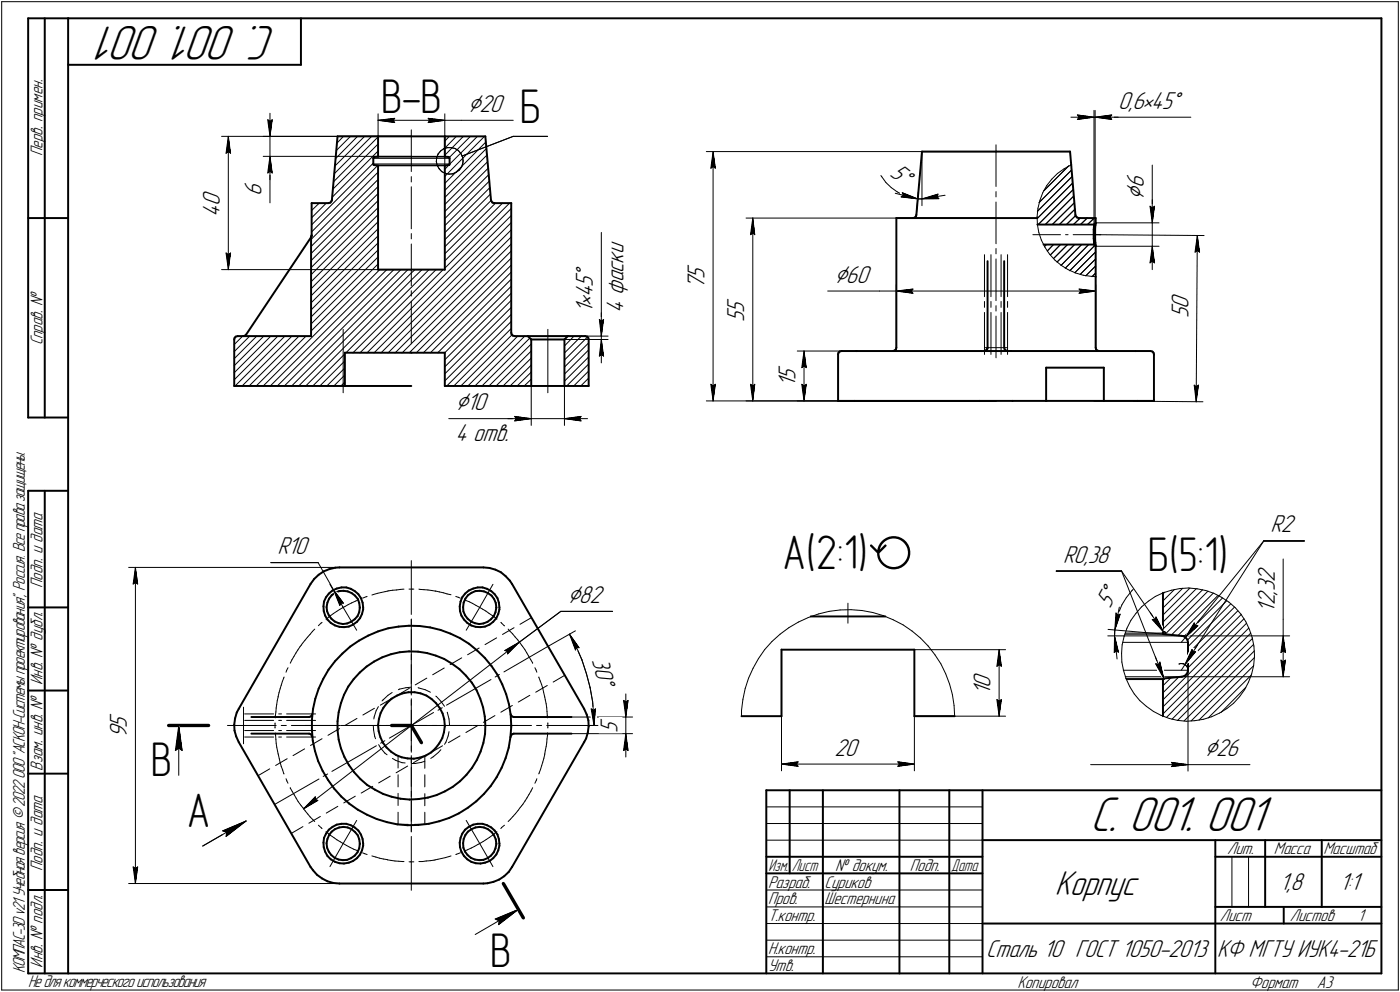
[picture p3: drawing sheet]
<svg xmlns="http://www.w3.org/2000/svg" width="421mm" height="298mm" viewBox="0 0 421 298" stroke-linecap="round" stroke-linejoin="round" font-family="sans-serif">
<defs><g id="words">
<g font-size="15.6">
<text x="83.1" y="7.7" transform="rotate(-180 83.1 7.7)">С. 001. 001</text>
<text x="327.9" y="249.8">С. 001. 001</text>
</g>
<g font-size="14.6">
<text x="114.6" y="33.9">В-В</text>
<text x="156.3" y="36.9">Б</text>
<text x="235.3" y="171.1">А(2:1)ã</text>
<text x="345.3" y="171.7">Б(5:1)</text>
<text x="45.4" y="233.3">В</text>
<text x="56.2" y="248.7">А</text>
<text x="147.4" y="290.6">В</text>
</g>
<text font-size="10.9" x="317.3" y="268.8">Корпус</text>
<g font-size="8.5">
<text x="140.7" y="33.6">Ç20</text>
<text x="344" y="60" transform="rotate(-90 344 60)">Ç</text>
<text x="178.3" y="83.4" transform="rotate(-90 178.3 83.4)">Å</text>
<text x="250.9" y="84.9">Ç60</text>
<text x="137" y="123.3">Ç10</text>
<text x="170.7" y="181.2">Ç82</text>
<text x="362.3" y="227.2">Ç26</text>
</g>
<g font-size="7.8">
<text x="336.3" y="32.6">0,6•45Å</text>
<text x="267.4" y="52.6" transform="rotate(38 267.4 52.6)">5Å</text>
<text x="78.7" y="59" transform="rotate(-90 78.7 59)">6</text>
<text x="344" y="56.6" transform="rotate(-90 344 56.6)">6</text>
<text x="66.1" y="65.1" transform="rotate(-90 66.1 65.1)">4</text>
<text x="66.1" y="61.9" transform="rotate(-90 66.1 61.9)">0</text>
<text x="187.5" y="76.4" transform="rotate(-90 187.5 76.4)">и</text>
<text x="187.5" y="82" transform="rotate(-90 187.5 82)">с</text>
<text x="187.5" y="79.2" transform="rotate(-90 187.5 79.2)">к</text>
<text x="211.9" y="83.7" transform="rotate(-90 211.9 83.7)">5</text>
<text x="178.3" y="89.4" transform="rotate(-90 178.3 89.4)">4</text>
<text x="178.3" y="86.2" transform="rotate(-90 178.3 86.2)">5</text>
<text x="187.5" y="88.7" transform="rotate(-90 187.5 88.7)">ф</text>
<text x="187.5" y="84.8" transform="rotate(-90 187.5 84.8)">а</text>
<text x="211.9" y="86.9" transform="rotate(-90 211.9 86.9)">7</text>
<text x="178.3" y="94" transform="rotate(-90 178.3 94)">1</text>
<text x="178.3" y="91.9" transform="rotate(-90 178.3 91.9)">•</text>
<text x="187.5" y="94" transform="rotate(-90 187.5 94)">4</text>
<text x="223.8" y="93.9" transform="rotate(-90 223.8 93.9)">5</text>
<text x="357.4" y="95.6" transform="rotate(-90 357.4 95.6)">5</text>
<text x="357.4" y="92.8" transform="rotate(-90 357.4 92.8)">0</text>
<text x="223.8" y="96.7" transform="rotate(-90 223.8 96.7)">5</text>
<text x="239.3" y="116.4" transform="rotate(-90 239.3 116.4)">1</text>
<text x="239.3" y="114.3" transform="rotate(-90 239.3 114.3)">5</text>
<text x="137" y="132.4">4 отв.</text>
<text x="382.1" y="160">R2</text>
<text x="83.4" y="166.6">R10</text>
<text x="319.7" y="169.1">R0,38</text>
<text x="383.4" y="178.8" transform="rotate(-90 383.4 178.8)">,</text>
<text x="383.4" y="177.7" transform="rotate(-90 383.4 177.7)">3</text>
<text x="383.4" y="174.9" transform="rotate(-90 383.4 174.9)">2</text>
<text x="333.8" y="183.1" transform="rotate(-61 333.8 183.1)">5Å</text>
<text x="383.4" y="184.1" transform="rotate(-90 383.4 184.1)">1</text>
<text x="383.4" y="182" transform="rotate(-90 383.4 182)">2</text>
<text x="178" y="198.4" transform="rotate(75 178 198.4)">30Å</text>
<text x="297.9" y="208.8" transform="rotate(-90 297.9 208.8)">1</text>
<text x="297.9" y="206.7" transform="rotate(-90 297.9 206.7)">0</text>
<text x="38.2" y="221.9" transform="rotate(-90 38.2 221.9)">9</text>
<text x="38.2" y="218.7" transform="rotate(-90 38.2 218.7)">5</text>
<text x="185.7" y="220.3" transform="rotate(-90 185.7 220.3)">5</text>
<text x="250.9" y="227.1">20</text>
<text x="384.9" y="267.5">1,8</text>
<text x="402.9" y="267.5">1:1</text>
<text x="296.6" y="287.7">Сталь 10 ГОСТ 1050-2013</text>
</g>
<text font-size="7.7" x="366" y="287.7">КФ МГТУ ИУК4-21Б</text>
<g font-size="5.4">
<text x="12.8" y="46.9" transform="rotate(-90 12.8 46.9)">Перв. примен.</text>
<text x="12.8" y="103.8" transform="rotate(-90 12.8 103.8)">Справ. №</text>
<text x="12.8" y="176.7" transform="rotate(-90 12.8 176.7)">Подп. и дата</text>
<text x="12.8" y="205.8" transform="rotate(-90 12.8 205.8)">Инв. № дубл.</text>
<text x="12.8" y="231.6" transform="rotate(-90 12.8 231.6)">Взам. инв. №</text>
<text x="369.1" y="256.8">Лит.</text>
<text x="383.1" y="256.8">Масса</text>
<text x="398" y="256.8">Масштаб</text>
<text x="12.8" y="261.7" transform="rotate(-90 12.8 261.7)">Подп. и дата</text>
<text x="251.2" y="261.8">№ докум.</text>
<text x="273.6" y="261.8">Подп.</text>
<text x="231" y="266.8">Разраб.</text>
<text x="248" y="266.8">Суриков</text>
<text x="231" y="271.8">Пров.</text>
<text x="248" y="271.8">Шестернина</text>
<text x="231" y="276.8">Т.контр.</text>
<text x="366.9" y="276.8">Лист</text>
<text x="387.9" y="276.8">Листов</text>
<text x="408.4" y="276.8">1</text>
<text x="231" y="286.8">Н.контр.</text>
<text x="7.5" y="292.5" transform="rotate(-90 7.5 292.5)">КОМПАС-3Dv21 Учебнаяверсия©2022ООО&quot;АСКОН-Системыпроектирования&quot;, Россия. Всеправазащищены.</text>
<text x="12.8" y="290.8" transform="rotate(-90 12.8 290.8)">Инв. № подл.</text>
<text x="231" y="291.8">Утв.</text>
<text x="8.5" y="296.7">Недлякоммерческогоиспользования</text>
<text x="306" y="296.8">Копировал</text>
<text x="376" y="296.8">Формат</text>
<text x="396" y="296.8">A3</text>
</g>
<g font-size="5.3">
<text x="231.1" y="261.8">Изм.</text>
<text x="238.1" y="261.8">Лист</text>
<text x="286.1" y="261.8">Дата</text>
</g>
</g></defs>
<g fill="none" stroke="#000" stroke-width=".3">
<path d="M.5 .5v297zM.5 .5h420zM420.5 .5v297zM80.5 36l.7 .5zM80.5 36l.7 5zM81.2 36.5l.7-.5zM81.2 34v7zM81.9 36l-.7 5zM113.7 34.2v6.8zM113.7 36.2l5-.6zM113.7 36.2l5 .6zM113.7 36.2h20.1z"/>
<path d="M118.2 36.2l.5 .6zM118.7 35.6l-.5 .6zM123.7 39v12.6zM128.8 36.8l5-.6zM128.8 35.6l.4 .6zM128.8 35.6l5 .6zM129.2 36.2l-.4 .6zM133.8 36.2h5zM133.8 34.2v15.6zM138.8 36.2h15.5zM322.1 35.2h6.9zM324 34.5l5 .7z"/>
<path d="M324 34.5l.5 .7zM324 35.9l5-.7zM324.5 35.2l-.5 .7zM329 33.2v37.3zM329 35.2h.4zM329.4 35.2h4.9zM329.4 33.2v37.3zM329.4 35.2l4.9 .7zM329.4 35.2l4.9-.7zM329.4 35.2h6.9zM333.8 35.2l.5 .7zM334.3 35.2h23.8z"/>
<path d="M334.3 34.5l-.5 .7zM66.6 41h57.1zM68 46.1l.7-.5zM68.7 41l.6 5.1zM68.7 45.6l.6 .5zM68.7 41l-.7 5.1zM68.7 41v40zM79.2 41h44.5zM79.2 47h44.5zM80.5 52l.7-.5zM81.2 47v5zM81.2 52v9z"/>
<path d="M81.2 47l-.7 5zM81.2 51.5l.7 .5zM81.2 47l.7 5zM81.2 47v7zM81.2 41v6zM100.1 56.9l13.6-13.6zM100.5 52.2l11.3-11.2zM100.7 50l8.9-9zM101.1 45.3l4.3-4.3zM103.3 41l-2 2zM107.5 41l-6.6 6.7zM112.3 49.3h11.4z"/>
<path d="M112.3 47.6h11.4zM112.6 47.2h11.1zM112.6 49.6h11.1zM113.6 49.7l-19.9 20zM113.7 49.8h10zM113.7 47h10zM113.7 47.1h10zM113.7 51.7l-20.1 20.3zM113.7 45.4l-13.8 13.9zM113.7 41.1l-13.4 13.5zM123.7 56.1v12.6zM123.7 53.1v1.6z"/>
<path d="M123.7 49.3h11.5zM123.7 47.6h11.5zM123.7 49.8h10.1zM123.7 47h10.1zM123.7 47.1h10.1zM123.7 49.6h11.2zM123.7 47.2h11.2zM131.2 48.6l.3 1.1zM131.3 47.4l-.1 1.2zM131.5 49.7l.6 1zM131.7 46.3l-.4 1.1zM132.1 50.7l.7 .9z"/>
<path d="M132.5 45.4l.9-.7zM132.5 45.4l-.8 .9zM132.8 51.6l1.1 .5zM133.4 44.7l1.1-.3zM133.9 52.1l1.1 .2zM134.5 44.4h1.2zM135 49.6l-1.2 1.3zM135 52.3l1.1-.1zM135.1 47.3l6.4-6.3zM135.1 41l-1.3 1.4zM135.7 44.4l1.1 .2zM136.1 52.2l1.1-.5z"/>
<path d="M136.8 44.6l1 .6zM137.2 41l-3.4 3.5zM137.2 51.7l1-.6zM137.8 45.2l.8 .9zM138.6 46.1l.5 1.1zM138.9 50.1l-.7 1zM138.9 46.9l15.4-5.9zM139.1 47.2l.2 1.1zM139.2 49l-.3 1.1zM139.3 48.3l-.1 .7zM139.4 41l-5.6 5.7zM143.6 41l-8.4 8.4z"/>
<path d="M145.7 41l-11.9 12zM146.1 42.7l-12.3 12.4zM146.3 44.6l-12.5 12.6zM146.5 46.6l-12.7 12.8zM154.3 41h10.4zM212.4 45.6h87.2zM213.8 50.5l.7-.5zM214.5 45.6l.6 4.9zM214.5 50l.6 .5zM214.5 45.6l-.7 4.9zM214.5 45.6v74.9zM264.9 52.7l.3 .4z"/>
<path d="M265.2 53.1l1.2 1.8zM266.4 54.9l1.7 1.5zM268.1 56.4l1.7 1.3zM269.2 58.1l6.8 1.7zM269.8 57.7l2 1zM271 59.2l.7-.5zM271 59.2l5 .6zM271.4 57.9l4.6 1.9zM271.4 57.9l.3 .8zM271.8 58.7l2.1 .7zM273.9 59.4l2.1 .4zM276 59.8h1.3z"/>
<path d="M276.2 57.7l-.6 6.9zM277.3 45.6v16.2zM277.3 59.8l5.1-.1zM277.3 59.8l4.8-1.5zM277.3 59.8l6.9-1.1zM281.8 59.1l.6 .6zM282.1 58.3l-.3 .8zM299.6 57.6v1.6zM299.6 43.5v12.5zM313.6 57.9l-.8 2.3zM314.8 55.8l-1.2 2.1zM316.3 53.8l-1.5 2z"/>
<path d="M318 52.2l2-1.5zM318 52.2l-1.7 1.6zM320 50.7l2.2-1.2zM321.4 49.9l-7.5 7.4zM322.7 57l-10.4 10.5zM346.5 49.6v12.5zM68 76l.7 5zM68 76l.7 .5zM68.7 76.5l.6-.5zM69.3 76l-.6 5zM93.6 78.3l20.1-20.1zM93.6 76.2l20.1-20.2z"/>
<path d="M93.6 74.1l20.1-20.2zM93.7 67.6l18.6-18.6zM93.7 65.4l4.4-4.4zM93.7 63.2l2.3-2.2zM93.7 61.1l.2-.1zM123.7 73.3v12.6zM123.7 70.2v1.6zM133.8 78.4l17.3-17.4zM133.8 76.3l15.2-15.3zM133.8 74.2l13.9-13.9zM133.8 72.1l13.7-13.8zM133.8 69.9l13.5-13.5z"/>
<path d="M133.8 67.8l13.4-13.4zM133.8 65.7l13.2-13.2zM133.8 63.6l13-13.1zM133.8 61.5l12.8-12.9zM153.2 61l-19.4 19.6zM153.8 66.9l-30.1 30zM153.8 62.7l-30.1 30zM180.8 69.8v26.2zM224.4 65.5h75.2zM225.7 70.5l.7-.5zM226.4 65.5l.6 5zM226.4 70l.6 .5z"/>
<path d="M226.4 65.5l-.7 5zM226.4 65.5v55zM296.1 76.5v12.7zM298 76.5v12.7zM299.6 77.8v12.5zM299.6 74.7v1.6zM299.6 60.7v12.5zM301.1 76.5v12.7zM303 76.5v12.7zM310.6 70.5h8.3zM311.9 65.7l10.7-10.7zM311.9 65l.1 2.5z"/>
<path d="M312 63.5l10.4-10.4zM312 67.5l.4 2.3zM312.2 62.6l-.3 2.4zM312.4 69.8l.8 2.3zM312.5 60.9l9.7-9.8zM312.8 60.2l-.6 2.4zM313.2 72.1l1.1 2.2zM314.1 74.1l.6-.6zM314.3 74.3l1.3 2.1zM314.4 67.5l8.5-8.6zM315.6 76.4l1.7 1.8zM316.5 67.5l6.7-6.6z"/>
<path d="M316.8 73.5l-1.8 1.9zM317.3 78.2l1.9 1.6zM317.9 78.7l5.3-5.2zM318.6 67.5l4.7-4.7zM318.9 73.5l-3 3.1zM319.2 79.8l2 1.2zM320.5 70.5h.7zM320.7 67.5l2.8-2.7zM321.1 73.5l-4.3 4.2zM322.7 70.5h8.3zM322.8 67.5l2.1-2zM325 67.5l2-2z"/>
<path d="M325.3 73.5l-6.2 6.3zM327.1 67.5l2-2zM327.4 73.5l-7 7.1zM329.3 73.7l-7.6 7.7zM329.4 70.5l32.7 .3zM329.5 67h19.1zM329.5 74h19.1zM345.9 62l.6 .5zM345.9 62l.6 5zM345.9 79l.6-.5zM346.5 62.1v4.9zM346.5 62.5l.7-.5z"/>
<path d="M346.5 60v7zM346.5 74l-.6 5zM346.5 78.5l.7 .5zM346.5 74l.7 5zM346.5 74v7zM346.5 67v7zM347.2 62l-.7 5zM359.4 75.8l.7-.5zM360.1 70.8l.7 5zM360.1 75.3l.7 .5zM360.1 70.8l-.7 5zM360.1 70.8l-.4 49.9z"/>
<path d="M66.6 81h57.1zM93.6 99.5l20.1-20.2zM93.6 97.4l20.1-20.2zM93.6 95.2l20.1-20.1zM93.6 93.1l20.1-20.1zM93.6 91l20.1-20.1zM93.6 88.9l20.1-20.2zM93.6 86.8l20.1-20.2zM93.6 84.7l20.1-20.2zM93.6 82.5l20.1-20.1zM93.6 80.4l20.1-20.1zM103.2 99v19z"/>
<path d="M123.7 90.5v12.5zM123.7 87.4v1.6zM123.7 99.1l30.1-30zM123.7 94.8l30.1-30zM123.7 90.6l9.6-9.6zM123.7 88.5l7.4-7.5zM123.7 86.4l5.3-5.4zM123.7 84.2l-31.8 31.8zM123.7 84.2l3.2-3.2zM123.7 82l1.1-1zM123.7 82l-33.9 34zM164.8 99v19z"/>
<path d="M180.3 96l.5 .5zM180.3 96l.5 5zM180.8 96v5zM180.8 96.5l.7-.5zM180.8 94v7zM181.5 96l-.7 5zM248.9 87.5h15.6zM264.5 87.5h5.1zM269.6 85.5v19zM269.6 87.5l5-.6zM269.6 87.5l5 .6zM269.6 87.5h59.9z"/>
<path d="M274.1 87.5l.5 .6zM274.6 86.9l-.5 .6zM296.1 93.9v12.6zM296.1 90.6v1.8zM298 93.9v12.6zM298 90.6v1.8zM299.6 95v12.5zM299.6 91.9v1.6zM301.1 90.6v1.8zM301.1 93.9v12.6zM303 93.9v12.6zM303 90.6v1.8z"/>
<path d="M321.2 81l2.3 1zM323.3 82l6.2-6.3zM323.5 82l2.3 .7zM324.5 88.1l5-.6zM324.5 86.9l.5 .6zM324.5 86.9l5 .6zM324.9 82.5l4.6-4.7zM325 87.5l-.5 .6zM325.8 82.7l2.5 .4zM326.6 82.9l2.9-3zM328.3 83.1h1.2zM328.4 83.1l1.1-1.1z"/>
<path d="M329.5 85.5v19zM70.4 114.1l13.2-13.1zM70.4 112l11-11zM70.4 109.9l8.9-8.9zM70.4 107.8l6.8-6.8zM70.4 105.7l4.7-4.7zM70.4 103.5l2.6-2.5zM70.7 116l15-15zM72.8 116l15-15zM74.9 116l15-15zM77 116l15-15zM79.2 116l35-35z"/>
<path d="M81.3 116l35-35zM83.4 116l35-35zM85.5 116l35.1-35zM87.7 116l35-35zM96.2 116l7.5-7.5zM98.3 116l5.4-5.4zM102.5 116l1.2-1.2zM103.7 112.7l-3.3 3.3zM103.7 106.3l-9.6 9.7zM104.1 106l19.6-19.6zM106.2 106l17.5-17.5zM108.3 106l15.4-15.4z"/>
<path d="M110.4 106l13.3-13.3zM112.5 106l11.2-11.2zM114.6 106l9.1-9.1zM116.8 106l6.9-6.9zM118.9 106l4.8-4.8zM121 106l2.7-2.7zM123.1 106l.6-.6zM123.7 105.4l30.1-30zM123.7 103.3l30.1-30zM123.7 101.2l30.1-30zM125.2 106l28.6-28.4zM127.3 106l26.5-26.3z"/>
<path d="M129.5 106l24.3-24.2zM131.7 106l22.1-22.1zM133.8 114.5l20-20zM133.8 112.4l20-20zM133.8 110.2l20-19.9zM133.8 108.1l20-20zM133.8 106l20-20zM134.4 116l19.4-19.4zM136.5 116l17.3-17.3zM140.7 116l15-15zM142.8 116l15-15zM144.9 116l14.4-14.4z"/>
<path d="M147.1 116l12.7-12.6zM149.2 116l10.6-10.5zM151.3 116l8.5-8.4zM153.4 116l6.4-6.3zM153.9 100.7l-15.3 15.3zM155.5 116l4.3-4.2zM157.6 116l2.2-2zM159.8 116v11.8zM164.8 101h18.1zM164.8 102h18.1zM169.8 114.6l7.2-7.3zM169.8 112.4l7.2-7.2z"/>
<path d="M169.8 110.3l7.2-7.3zM169.8 108.2l6.9-6.9zM169.8 106.1l5-5.1zM169.8 116v11.8zM170.4 116l6.6-6.6zM172.6 101l-2.8 3zM174.7 116l2.3-2.4zM176.8 116l.2-.3zM177 111.5l-4.4 4.5zM180.3 107l.5-.5zM180.8 102l-.5 5zM180.8 106.5l.7 .5z"/>
<path d="M180.8 102l.7 5zM180.8 102v7.1zM180.8 101v1zM213.8 115.5l.7 5zM213.8 115.5l.7 .5zM214.5 116l.6-.5zM215.1 115.5l-.6 5zM225.7 115.5l.7 5zM225.7 115.5l.7 .5zM226.4 116l.6-.5zM227 115.5l-.6 5zM239.8 105.5h59.8z"/>
<path d="M241.1 110.5l.7-.5zM241.1 115.5l.7 5zM241.1 115.5l.7 .5zM241.8 105.5l.7 5zM241.8 110l.7 .5zM241.8 105.5l-.7 5zM241.8 116l.7-.5zM241.8 105.5v15zM242.5 115.5l-.7 5zM296.1 104.5h6.9zM359.2 115.7l.5 5zM359.2 115.7l.5 .5z"/>
<path d="M359.7 116.2l.7-.5zM360.4 115.7l-.7 5zM135 125.8h19.8zM152.7 125.8h7.1zM154.8 125.8h5zM154.8 125.1l5 .7zM154.8 125.1l.5 .7zM154.8 126.5l5-.7zM155.3 125.8l-.5 .7zM159.8 125.8h10zM169.8 125.8l5 .7zM169.8 125.8l5-.7z"/>
<path d="M169.8 125.8h6.9zM174.2 125.8l.6 .7zM174.8 125.1l-.6 .7zM212.4 120.5h87.2zM224.4 120.5h75.2zM239.8 120.5h59.8zM328.9 120.5l32.9 .2zM38.7 170.5h63.4zM40 175.5l.7-.5zM40.7 170.5l.7 5zM40.7 175l.7 .5zM40.7 170.5l-.7 5z"/>
<path d="M40.7 170.5v95zM81.4 169.1h14.3zM95.7 169.1l4.6 8.2zM99.2 175.6l4 6.9zM100.3 177.3l3 4zM100.3 177.3l1.9 4.6zM100.3 177.3l2.9 5.2zM109.1 179.7l1.1-.4zM110.2 179.3l.2-.1zM111.8 178.8l.6-.2zM112.4 178.6l1.1-.3zM113.5 178.3l1.1-.2z"/>
<path d="M114.6 178.1l1.2-.3zM115.8 177.8l.8-.2zM116.6 177.6l.3-.1zM116.9 177.5l1.2-.1zM118.1 177.4l1.2-.1zM119.3 177.3l1.2-.2zM120.5 177.1l1-.1zM123 177h1zM123.7 168.5v16.2zM124 177h.5zM126 177l.3 .1zM126.3 177.1l1.2 .1z"/>
<path d="M127.5 177.2l1.2 .1zM128.7 177.3l1.2 .2zM129.9 177.5l1 .1zM130.9 177.6h.2zM131.1 177.6l1.1 .3zM132.2 177.9l1.1 .2zM133.3 178.1l1.2 .4zM134.5 178.5l1.1 .2zM137.1 179.2l.7 .3zM137.8 179.5l.6 .2zM148.3 175.6l-4 6.9zM317.7 171.6h19.6z"/>
<path d="M337.3 171.6l12.6 18.3zM337.3 171.6l12.7 32.3zM338.8 179.6l-1.4 2.2zM340.4 177.5l-1.6 2.1zM340.8 177.1l-.4 .4zM347.5 179.2l2.3-1.1zM349.8 178.5l.5-.5zM349.8 178.1l2.5-.7zM352.3 177.4l2.5-.5zM354.8 176.9l2.7-.2zM357.5 176.7l2.6 .3zM360.1 177l2.5 .5z"/>
<path d="M362.6 177.5l2.5 .8zM363.3 177.6l-12.9 13.1zM365.1 178.3l2.3 1.2zM367.4 179.5l2.2 1.4zM380.1 162.6l-23.7 37.1zM380.1 162.6h12.2zM380.1 162.6l-23.6 28.9zM385.9 168v18.1zM87.8 198.3l-.5 1zM88.4 197.3l-.6 1zM89 196.3l-.6 1zM89.6 195.3l-.6 1z"/>
<path d="M90.3 194.3l-.7 1zM90.6 193.9l-.3 .4zM90.9 193.4l-.3 .5zM91.7 192.4l-.8 1zM92.5 191.5l-.8 .9zM93.2 190.7l-.7 .8zM94 189.7l-.8 1zM94.7 189.1l-.7 .6zM96.5 187.3l.4-.3zM96.5 187.3l-.7 .7zM98 186.1l.4-.3zM98.4 185.8l.9-.7z"/>
<path d="M99.3 185.1l.9-.7zM100.2 184.4l1.1-.7zM101.3 183.7l.9-.6zM102.2 183.1l1-.6zM102.5 181.2l.8 .1zM102.5 181.2l-.3 .7zM103.2 182.5l.5-.2zM103.2 182.5l4.1 6.9zM103.7 182.3l1-.6zM104.7 181.7l1-.5zM105.7 181.2l1.1-.5zM106.8 180.7l.8-.4z"/>
<path d="M123.7 186v9.2zM123.7 196.7v1.5zM123.7 199.7v9.2zM123.7 186.2v1.5zM123.7 189.2v16.2zM135.4 199.7l3.5-2zM139.9 180.3l.1 .1zM140 180.4l1.1 .4zM140.6 196.8l3.5-2.1zM141.1 180.8l1.1 .6zM142.2 181.4l1 .5zM143.2 181.9l1.1 .6z"/>
<path d="M144.3 182.5l.8 .5zM144.3 182.5l-4.1 6.9zM145.1 183l1 .6zM145.9 193.7l3.5-2zM146.1 183.6l1 .7zM147.1 184.3l1 .7zM148.1 185l.9 .7zM149 185.7l.4 .4zM150.6 187l.2 .2zM150.8 187.2l.8 .8zM151.1 190.7l3.5-2.1zM151.7 188h.1"/>
<path d="M151.8 195.5l.9 .2zM151.8 195.5l4.4-2.5zM152.7 195.7v.8zM152.8 189.1l.5 .6zM153.3 189.7l.9 .8zM154.2 190.5l.7 .9zM154.5 194.2l14.2-10.5zM154.9 191.4l.8 .9zM155.7 192.3l.7 .9zM156.2 193l-3.5 3.5zM156.4 187.6l3.5-2zM156.4 193.2l.5 .7z"/>
<path d="M156.9 193.9l.2 .3zM157.1 194.2l.7 1zM157.8 195.2l.6 1zM158.4 196.2l.6 1zM159 197.2l.6 1zM159.6 198.2l.6 1zM160.2 199.3h.1M164.8 194.2l8.3-4.6zM168.7 183.7h15.5zM171.3 190.6l2 3.8zM171.3 190.6l2.9 4zM171.3 190.6l1.8 4.7z"/>
<path d="M173.3 194.4l1.7 3.9zM173.4 194.6h.8zM173.4 194.6l-.3 .7zM175 198.3l1.4 4.1zM228.1 198l-1.6 2.8zM230 195.2l-1.9 2.8zM232.2 192.8l2.4-2.2zM232.2 192.8l-2.2 2.4zM234.6 190.6l2.6-2zM237.2 188.6l2.9-1.7zM240.1 186.9l3-1.3zM243.1 185.6l3.1-1.1z"/>
<path d="M246.2 184.5l3.1-.8zM249.3 183.7l3.3-.4zM252.6 183.3l3.3-.1zM255 181.3v6zM255.9 183.2l3.3 .3zM259.2 183.5l3.3 .6zM262.5 184.1l3.1 .9zM265.6 185l3 1.3zM268.6 186.3l3 1.5zM271.6 187.8l2.7 1.9zM274.3 189.7l2.6 2.1zM275 195.2h27.4z"/>
<path d="M276.9 191.8l2.2 2.3zM279.1 194.1l2.1 2.7zM281.2 196.8l1.8 2.7zM283 199.5l1.4 2.9zM300.5 195.2l.7 5zM300.5 199.7l.7 .5zM300.5 195.2l-.7 5zM300.5 195.2v20zM333.2 191.1h4.9zM333.2 189.1l16.9 1.5zM335.1 196.1l.6-.5zM335.2 191.1l-.1 5z"/>
<path d="M335.2 191.1l1.2 4.9zM335.2 191.1l.8 6.9zM335.3 189.3l-.1 1.8zM335.6 184.2l.5 .7zM335.6 184.2l-.3 5.1zM335.7 186.7l-.4 2.6zM335.7 195.6l.7 .4zM336.1 184.9l.8-.3zM336.4 184.2l-.7 2.5zM336.6 182.5l-1.3 6.8zM336.9 184.6l-1.6 4.7zM337.3 196.3l.1 2.7z"/>
<path d="M337.4 199l.5 2.5zM337.4 181.8l-1 2.4zM337.5 193.8l-.2 2.5zM337.7 193h19.6zM338.1 191.1h17.3zM338.1 191.3l-.6 2.5zM338.2 190.6h11.9zM338.4 190.2h11.4zM338.9 188.8l-.8 2.5zM340.1 186.4l-1.2 2.4zM341.6 184.3l-1.5 2.1zM343.3 182.4l2.1-1.7z"/>
<path d="M343.3 182.4l-1.7 1.9zM345.4 180.7l2.1-1.5zM345.9 184.1l4 5.8zM346.5 186.2l.9 .1zM346.5 186.2l3.4 3.7zM347.5 197.4l2.5 6.5zM347.6 199.5l.8 .2zM347.6 199.5l2.4 4.4zM347.6 185.4l2.3 4.5zM347.6 185.4l-.2 .9zM348.8 199l1.2 4.9zM348.8 199l-.4 .7z"/>
<path d="M349.8 189.1l11.9-11.9zM349.8 186.9l10-10zM349.8 184.8l8.1-8.1zM349.8 182.7l5.9-5.9zM349.8 180.6l3.4-3.5zM349.9 190l-.1 .2zM349.9 190l.3-.2zM349.9 189.9l.3 .3zM350.2 189.8l.2 .2zM350.4 190l.1 .2zM350.5 190.2h.1M352.3 190.8l12.6-12.6z"/>
<path d="M354.2 191l12.2-12.1zM354.6 199.6l.5-.2zM355.1 199.4l.8 .1zM355.4 191.1h32.5zM355.9 199.5l.7 .4zM356.1 191.3l11.6-11.6zM356.4 199.7l-1.1 1.7zM356.5 191.5l3.8-3.5zM356.5 191.5l-1.2 1.5zM356.6 199.9l.5 .7zM357.1 192.4l11.9-11.9zM357.3 198.5l15-14.9z"/>
<path d="M357.3 196.4l14-13.9zM357.3 194.3l12.9-12.9zM358.5 195.2l.3 .7zM358.5 195.2l-2.1 4.5zM358.8 195.9l.8-.1zM359.2 187.2l.2 .8zM359.2 187.2l-2.7 4.3zM359.4 188h.9zM359.6 195.8l-3.2 3.9zM360.2 193.8l-3.8 5.9zM360.9 186.1l-4.4 5.4zM369.6 180.9l1.9 1.7z"/>
<path d="M371.5 182.6l1.7 2zM373.2 184.6l1.4 2.2zM374.6 186.8l1.2 2.3zM375.8 189.1l.8 2.5zM376.6 191.6l.5 2.5zM376.7 191.9l-24.2 24.3zM377.1 194.1l.2 2.6zM377.3 197.4l-.3 2.7zM377.3 196.7v.7zM385.2 196.1l.7-.5zM385.2 198.4l.7 5zM385.2 198.4l.7 .5z"/>
<path d="M385.9 186.1v5zM385.9 191.1l.7 5zM385.9 195.6l.7 .5zM385.9 191.1l-.7 5zM385.9 198.9l.7-.5zM385.9 191.1v12.3zM386.6 198.4l-.7 5zM53.8 218l1 7.6zM53.8 218l-1.1 7.6zM53.8 218v15zM68.4 218h14.7zM73.2 212.5v11z"/>
<path d="M73.6 214.5h8.7zM73.6 219.5h8.7zM73.6 216.5h8.7zM82.7 217.3v.2zM82.7 217.5v1.2zM82.7 218.7h.1M82.8 215.1v.6zM83 214l-.2 1.1zM83.1 212.8l-.1 1.2zM83.2 211.7l-.1 1.1zM83.4 210.5l-.2 1.2zM83.7 209.3v.2z"/>
<path d="M83.7 209.5l-.3 1zM83.8 214.5h.9zM83.8 219.5h.9zM83.8 216.5h.9zM83.9 208.2l-.2 1.1zM84.2 207l-.3 1.2zM84.6 218h1.5zM84.6 205.9l-.4 1.1zM84.9 204.8l-.3 1.1zM85.3 203.7l-.4 1.1zM85.4 203.5l-.1 .2zM86.2 214.5h8.7z"/>
<path d="M86.2 219.5h8.7zM86.2 216.5h8.7zM86.2 201.5l-.2 .5zM86.6 200.7l-.4 .8zM87.6 218h14.7zM91.8 218h9.1zM102.4 218h1.6zM103.7 218h1.6zM103.9 217.9l3.5-2zM105.4 218h9.2zM106.8 218h14.6zM109.1 214.9l3.5-2z"/>
<path d="M112.3 218l.1 1.4zM112.4 219.4l.3 1.9zM112.5 215.5l-.1 .6zM113.1 213.6l-.6 1.9zM113.8 212.3l-.7 1.3zM114.4 211.9l3.5-2zM115.2 210.3l1.5-1.3zM115.2 210.3l-.3 .4zM116.2 218h1.4zM116.7 209l1.2-.9zM119.1 218h4.6zM119.6 208.9l3.5-2.1z"/>
<path d="M119.8 207.3l.3-.2zM120.1 207.1l2-.4zM122.1 206.7l1.6-.2zM122.9 218h1.6zM123.7 218h4.7zM123.7 218v4.6zM123.7 210.4v1.5zM123.7 213.4v4.6zM123.7 206.8v1.6zM123.7 210v16.1zM124.9 205.8l3.5-2zM125.7 206.7l.3 .1z"/>
<path d="M126 206.8l1.8 .5zM126 218h14.6zM127.8 207.3l1.7 .7zM129.9 218h1.4zM130.1 202.8l3.5-2.1zM131.1 209.2l.1 .1zM131.2 209.3l1.4 1.4zM131.7 213.4l1.3-.7zM132.6 210.7l1.1 1.6zM132.8 218h9.3zM134.3 211.9l13.4-7.7zM134.5 214.1l.5 2z"/>
<path d="M134.5 214.1h.1M135 216.1l.2 1.9zM135 219.9l-.2 1.2zM142.2 218h1.5zM143.5 218h1.5zM145.2 218h14.7zM145.4 217.1l3.4-2zM146.6 218h9.1zM148.9 203.5l1.3-.8zM150.6 214l3.5-2zM151.6 201.9l13.2-7.7zM155.9 211l3.4-2z"/>
<path d="M160.9 200.7l.3 .6zM161.1 208l3.5-2zM161.2 201.3l.3 .7zM161.4 218h1.5zM162.1 203.5l.4 1.1zM162.1 203.5h.1M162.5 204.6l.4 1.1zM162.9 205.7l.3 1.1zM163.2 206.8l.3 1.2zM163.5 208l.2 1.1zM163.7 209.1l.1 .4zM163.8 209.5l.2 .8z"/>
<path d="M164 210.3l.3 1.2zM164.3 211.5l.1 1.2zM164.4 218h14.7zM164.4 212.7l.1 1.1zM164.5 213.8l.1 1.2zM164.6 215l.1 .7zM164.8 218.5v.3zM164.8 217.3v1.2zM164.8 217.3h.1M166.4 205l3.4-2.1zM171.9 215.5h18.3zM176.4 202.4l1.1 4.2z"/>
<path d="M177 218h3.7zM177.5 206.6l.7 4.2zM177.8 213l.8 5zM177.8 213l.7 .5zM178.2 210.8l.4 4.3zM178.5 213.5l.6-.5zM178.6 215.1v2.9zM179.1 213l-.5 5zM187.5 210.5l.7 .5zM187.5 210.5l.7 5zM188.2 211l.7-.5zM188.2 208.5v7z"/>
<path d="M188.2 215.5v5zM188.9 210.5l-.7 5zM223 213.4v1.8zM223.4 210.1l-.4 3.3zM224.1 206.9l-.7 3.2zM225.1 203.8l-1 3.1zM226.5 200.8l-1.4 3zM235 215.2v16.4zM275 215.2h27.4zM275 215.2v16.4zM284.4 202.4l1.2 3.2zM285.6 205.6l.8 3.1z"/>
<path d="M286.4 208.7l.5 3.3zM286.9 212l.2 3.2zM299.8 200.2l.7-.5zM299.8 210.2l.7 5zM299.8 210.2l.7 .5zM300.5 210.7l.7-.5zM301.2 210.2l-.7 5zM337.8 201.4h19.5zM337.9 201.5l.8 2.5zM338.4 203.4h17zM338.6 203.9h11.5zM338.7 204l1.1 2.3z"/>
<path d="M338.8 204.2h11zM339.8 206.3l1.3 2.2zM341.1 208.5l1.7 2.1zM342.8 210.6l2 1.7zM344.8 212.3l2.1 1.5zM346.9 213.8l2.3 1.2zM349.2 215l2.4 .9zM349.8 214.5l25.8-25.8zM349.8 212.4l25.1-25.1zM349.8 210.3l24.3-24.4zM349.8 208.2l4.7-4.7zM349.8 206.1l2.3-2.4z"/>
<path d="M350 203.9l.2 .3zM350.8 215.6l25.4-25.4zM351.6 215.9l2.6 .6zM354.2 216.5l2.6 .2zM354.2 216.5l22.8-22.9zM355.4 203.4h32.5zM356.1 216.7l21.2-21.1zM356.8 216.7l2.5-.1zM357.1 200.6l.2 .8zM357.3 200.7l16-16zM357.3 201.4v30.3zM358.2 216.7l19.1-19.1z"/>
<path d="M359.3 216.6l2.6-.4zM360.6 216.4l16.4-16.3zM361.9 216.2l2.5-.8zM363.4 215.7l12.9-12.8zM364.4 215.4l2.4-1.1zM366.8 214.3l2.2-1.4zM369 212.9l2-1.6zM372.8 209.4l-1.8 1.9zM374.3 207.3l-1.5 2.1zM374.6 206.6l-7.4 7.5zM375.5 205l-1.2 2.3zM376.4 202.5l-.9 2.5z"/>
<path d="M377 200.1l-.6 2.4zM52.7 225.6l1.1-.8zM53.8 224.8l1 .8zM73.6 221.5h8.7zM77.6 233.1l3.5-2zM82.8 220.3l.1 .8zM82.9 230l3.5-2zM82.9 221.1l.1 1.1zM83 222.2l.1 1.2zM83.1 223.4l.1 1.1zM83.2 224.5l.3 1.2zM83.5 225.7l.2 .9z"/>
<path d="M83.7 226.6v.2zM83.7 226.8l.3 1.2zM83.8 221.5h.9zM84 228l.2 1.1zM84.2 229.1l.4 1.2zM84.6 230.3l.4 1.1zM85 231.4l.3 1.1zM85.3 232.5h.1M86 234l.3 .7zM86.2 221.5h8.7zM86.3 234.7l.3 .7zM87.3 236.7h.1"/>
<path d="M87.3 236.8l.6 1zM87.9 237.8l.6 1zM88.1 227.1l3.5-2.1zM88.5 238.8l.6 1.1zM89.1 239.9l.6 1zM93.4 224l3.5-2zM94.8 239.4l-3.5 3.7zM94.8 239.4v.9zM97.2 233.3l1.4-.7zM98.6 221l3.5-2.1zM99.8 231.8l13.4-7.7zM108.6 238.3l3.5-2z"/>
<path d="M112.7 221.3l.2 .7zM113.9 235.3l3.4-2zM113.9 223.8l.6 1zM114.5 224.8l1.2 1.5zM114.5 223.4l1.2-.8zM115.7 226.3l.7 .5zM117.1 221.8l13.3-7.7zM118 227.9l1 .6zM119 228.5l1.9 .7zM119.1 232.2l3.5-2zM119.7 227.2v3.6zM119.7 232.8v3.7z"/>
<path d="M119.7 238.4v3.7zM120.9 229.2l.9 .1zM123.7 237.8v1.6zM123.7 227.1v9.2zM123.7 224.1v1.5zM123.7 227.6v1.6zM123.7 230.6v16.2zM123.8 229.4h1zM124.4 229.2l3.4-2zM124.8 229.4l1.9-.3zM126.7 229.1l1.1-.3zM127.8 227.2v3.7z"/>
<path d="M127.8 232.8v3.7zM127.8 238.5v3.6zM129.5 227.9l.8-.5zM129.6 226.1l3.5-2zM130.3 227.4l1.5-1.3zM132.6 225.3l-.8 .8zM134.1 223l-.4 .7zM134.8 221.1l-.7 1.9zM134.9 223.2l3.4-2.1zM140.1 220.1l3.5-2zM158.5 239.8l-.6 .9zM159.1 238.8l-.6 1z"/>
<path d="M159.7 237.7l-.6 1.1zM160.2 236.7l-.5 1zM161.3 234.5l-.4 .9zM161.5 234l-.2 .5zM162.1 232.3v.3zM162.6 231.2l-.5 1.1zM162.9 230.1l-.3 1.1zM163.2 229l-.3 1.1zM163.6 227.8l-.4 1.2zM163.8 226.7l-.2 1.1zM163.8 226.6v.1zM164 225.6l-.2 1z"/>
<path d="M164.3 224.4l-.3 1.2zM164.4 223.3l-.1 1.1zM164.5 222.1l-.1 1.2zM164.7 220.9l-.2 1.2zM164.7 220.2v.7zM171.9 220.5h18.3zM187.5 225.6l.7-.6zM188.2 220.5l-.7 5.1zM188.2 225l.7 .6zM188.2 220.5l.7 5.1zM188.2 220.5v7zM235 229.6l5-.7z"/>
<path d="M235 229.6l5 .7zM235 229.6h40zM239.5 229.6l.5 .7zM240 228.9l-.5 .7zM270 230.3l5-.7zM270 228.9l.5 .7zM270 228.9l5 .7zM270.5 229.6l-.5 .7zM328 229.8h29.3zM352.3 230.4l5-.6zM352.3 229.1l.5 .7zM352.3 229.1l5 .7z"/>
<path d="M352.8 229.8l-.5 .6zM357.3 229.8h18.6zM61 254.3l13-7.6zM67 249.7l1.2 .4zM67 249.7l7-3zM68 251.4l6-4.7zM68.2 250.1l-.2 1.3zM82.6 241.7l13.3-7.6zM87.6 250.4l3.5-2zM89.7 240.9l.6 .9zM90.3 241.8l.3 .3zM90.6 242.1l.5 .6z"/>
<path d="M91.1 242.7l.7 1zM91.3 243.1l4.3-2.6zM91.3 243.1l64.9-50.1zM91.8 243.7l.7 .9zM92.5 244.6l.8 .9zM92.9 247.4l3.5-2zM93.3 245.5l.8 .9zM94.1 246.4l.6 .5zM94.8 240.3l.8 .2zM95.8 248l.9 .8zM96.7 248.8l.2 .2zM98 249.9l.5 .4z"/>
<path d="M98.1 244.3l3.5-2zM98.5 250.3l.9 .7zM99.4 251l1 .7zM100.4 251.7l.9 .7zM101.3 252.4l1.1 .6zM102.4 253l.8 .5zM103.2 253.5l1 .6zM103.2 253.5l-4 6.9zM103.4 241.3l3.4-2zM104.2 254.1l1.1 .6zM105.3 254.7l1 .5zM106.3 255.2l1.1 .4z"/>
<path d="M107.3 246.5l-4.1 7zM107.4 255.6l.2 .1zM109.1 256.3l.5 .2zM109.6 256.5l.8 .3zM111.8 257.2l1.2 .4zM113 257.6l1.1 .3zM114.1 257.9l1.2 .2zM115.3 258.1l1.1 .2zM116.4 258.3l.2 .1zM116.6 258.4l1 .2zM117.6 258.6l1.2 .1zM118.8 258.7l1.2 .1z"/>
<path d="M119.7 244.1v3.6zM119.7 247.7h3.1zM120 258.8l1.2 .1zM121.2 258.9h.3zM123 259h.4zM123.4 259h1.1zM123.7 240.8v9.2zM123.7 248.3v1.6zM123.7 251.4v16.1zM124.7 247.7h3.1zM126 258.9h1zM127 258.9l1.2-.2z"/>
<path d="M127.8 244.1v3.6zM128.2 258.7h1.2zM129.4 258.7l1.2-.2zM130.6 258.5l.3-.1zM130.9 258.4l.8-.2zM131.7 258.2l1.1-.2zM132.8 258l1.1-.3zM133.9 257.7l1.2-.3zM135.1 257.4l.5-.2zM137.1 256.8l.2-.1zM137.3 256.7l1.1-.4zM139.9 255.7l.7-.3z"/>
<path d="M140.2 246.5l4.1 7zM140.6 255.4l1.1-.6zM141.7 254.8l1-.5zM142.7 254.3l1.1-.6zM143.8 253.7l.5-.2zM144.3 253.5l1-.6zM144.3 253.5l4 6.9zM145.3 252.9l.9-.6zM146.2 252.3l1-.7zM147.2 251.6l1-.6zM148.2 251l.9-.8zM149.1 250.2l.3-.3z"/>
<path d="M150.9 248.7l-.3 .3zM150.9 248.7l.8-.7zM152.8 246.9l.7-.7zM154.3 245.4l-.8 .8zM155 244.5l-.7 .9zM155.8 243.6l-.8 .9zM156.5 242.7l-.7 .9zM156.9 242.1l-.4 .6zM157.2 241.7l-.3 .4zM157.9 240.7l-.7 1zM230.5 247.5h65zM230.5 252.5h65z"/>
<path d="M230.5 242.5h65zM370.5 257.5v15zM375.5 257.5v15zM38.7 265.5h63.4zM40 260.5l.7 5zM40 260.5l.7 .5zM40.7 261l.7-.5zM41.4 260.5l-.7 5zM148.9 276.2l1.2 .5zM148.9 276.2l7-2.9zM149.9 277.9l6-4.6zM150.1 276.7l-.2 1.2z"/>
<path d="M230.5 267.5h65zM230.5 272.5h65zM230.5 277.5h65zM.5 297.5h420zM142.9 280.8l13-7.5zM230.5 282.5h65zM230.5 287.5h65z"/>
</g>
<g fill="none" stroke="#000" stroke-width=".59">
<path d="M8.5 5.5v120zM8.5 5.5h12zM13.5 5.5v120zM20.5 5.5v287zM20.5 5.5h395zM20.5 19.5h70zM90.5 5.5v14zM415.5 5.5v287zM101.5 41l-1.7 19.1zM101.5 41h12.2zM112.3 47.6v1.7zM112.3 49.3l.1 .2z"/>
<path d="M112.4 47.3l-.1 .3zM112.4 47.3l.2-.1zM112.4 49.5l.2 .1zM112.6 47.2l1.1-.1zM112.6 49.6l1.1 .2zM113.7 41h10zM113.7 41v6zM113.7 47.1h.1M113.7 49.8v31.2zM123.7 41h10.1zM133.8 49.8l1.1-.2zM133.8 41h12.2z"/>
<path d="M133.8 47.1l1.1 .1zM133.8 49.8v31.2zM133.8 47.1h.1M133.8 41v6zM134.9 47.2l.2 .1zM134.9 49.6l.2-.1zM135.1 47.3l.1 .3zM135.2 47.6v1.7zM135.2 49.3l-.1 .2zM146 41l1.7 19.1zM277.3 45.6l-1.7 19zM277.3 45.6h22.3z"/>
<path d="M299.6 45.6h22.2zM321.8 45.6l.4 3.9zM322.2 49.5l1.2 15.1zM8.5 65.5h12zM93.6 71.3l-19.6 29.3zM93.6 71.3v29.7zM93.6 71.1v.2zM93.7 70.7l-.1 .6zM93.7 70.7v.2zM93.7 70.9l-.1 .2zM93.7 61v9.7zM93.7 61h5.1z"/>
<path d="M98.8 61l.6-.1zM99.7 60.4l-.3 .5zM99.8 60.1l-.1 .3zM147.7 60.1v.3zM147.7 60.4l.4 .5zM148.1 60.9l.6 .1zM148.7 61h5.1zM153.8 61v39zM269.6 65.5h42.3zM269.6 65.5v39zM274.7 65.5l.5-.1zM275.5 64.9l-.3 .5z"/>
<path d="M275.6 64.6l-.1 .3zM297 78.5v26zM302 78.5v26zM312 67.5h17zM313.9 73.5h15.1zM323.4 64.6l.1 .3zM323.5 64.9l.4 .5zM323.9 65.4l.5 .1zM324.4 65.5h5.1zM328.9 71.6l.1 1zM328.9 70.5v1.1zM328.9 69v1.5z"/>
<path d="M329 73.2v.3zM329 72.6v.6zM329 68.1l-.1 .9zM329 67.6v.5zM329 67.5v.1zM329 67.5l.5-.5zM329 73.5l.5 .5zM329.4 72.1v.9zM329.4 70.7v1.4zM329.4 68.8v1.9zM329.4 73l.1 .7zM329.4 67.7v1.1z"/>
<path d="M329.5 73.7v.3zM329.5 67.2l-.1 .5zM329.5 67v.2zM329.5 65.5v1.5zM329.5 74v9.1zM113.7 81h10zM123.7 81h10.1zM153.8 100v.4zM329.5 83.1v21.4zM70.4 116h33.3zM70.4 102v14zM70.5 101.6l-.1 .4z"/>
<path d="M70.9 101.2l.6-.2zM70.9 101.2l-.4 .4zM71.5 101h1.7zM73.2 101l.4-.1zM73.2 101h20.4zM73.6 100.9l.4-.3zM103.7 116h20zM103.7 106v10zM103.7 106h20zM123.7 106h10.1zM133.8 116h26zM133.8 106v10z"/>
<path d="M153.8 100.4l.4 .4zM154.2 100.8l.6 .2zM154.8 101h3.9zM158.7 101h12.1zM158.7 101l1.1 1zM159.8 116h10zM159.8 102h10zM159.8 102v14zM169.8 116h7.2zM169.8 102v14zM169.8 102l1-1zM170.8 101h5.2z"/>
<path d="M176 101l.6 .2zM176.6 101.2l.4 .4zM177 101.6v.4zM177 102v14zM252.1 106.5v14zM252.1 106.1v.4zM252.5 105.7l.6-.2zM252.5 105.7l-.4 .4zM253.1 105.5h4.5zM257.6 105.5h37.5zM268.6 105.5l.5-.2zM269.1 105.3l.4-.4z"/>
<path d="M269.6 104.5l-.1 .4zM295.1 105.5h8.9zM296.1 105.5l.3-.1zM296.4 105.4l.4-.3zM297 104.5l-.2 .6zM302 104.5l.2 .6zM302.2 105.1l.5 .3zM302.7 105.4l.3 .1zM304 105.5h37.5zM314.6 110.5v10zM314.6 110.5h17.4zM329.5 104.5l.1 .4z"/>
<path d="M329.6 104.9l.3 .4zM329.9 105.3l.6 .2zM332 110.5v10zM341.5 105.5h4.5zM346 105.5l.6 .2zM346.6 105.7l.4 .4zM347 106.1v.4zM347 106.5v14zM8.5 125.5h12zM252.1 120.5h4.9zM257 120.5h37.6zM294.6 120.5h9.9z"/>
<path d="M304.5 120.5h10.1zM314.6 120.5h17.4zM332 120.5h10.1zM342.1 120.5h4.9zM8.5 147.5v145zM8.5 147.5h12zM13.5 147.5v145zM93.4 175.5l-21.6 37.5zM94.5 174l-1.1 1.5zM94.5 174l1.3-1.3zM95.8 172.7l1.6-1zM97.4 171.7l1.7-.7z"/>
<path d="M98 179.5l-.5 1.3zM98.9 178.4l1.1-.9zM98.9 178.4l-.9 1.1zM99 179.9l-.5 1.2zM99.1 171l1.7-.4zM99.7 178.9l1.1-.8zM99.7 178.9l-.7 1zM100 177.5l1.3-.6zM100.8 178.1l1.2-.5zM100.8 170.6l1.3-.1zM101.3 176.9l1.4-.4zM102 177.6l1.3-.1z"/>
<path d="M102.1 170.5h43.3zM102.7 176.5h1.4zM103.3 177.5l1.3 .2zM104.1 176.5l1.4 .5zM104.6 177.7l1.1 .5zM105.5 177l1.2 .6zM105.7 178.2l1.1 .8zM106.7 177.6l1.1 1zM106.8 179l.8 1zM107.8 178.6l.7 1.1zM108.5 179.7l.6 1.4zM139 179.5l-.5 1.3z"/>
<path d="M139.9 178.4l1.1-.9zM139.9 178.4l-.9 1.1zM140 179.9l-.6 1.2zM140.7 178.9l1.1-.8zM140.7 178.9l-.7 1zM141 177.5l1.3-.6zM141.8 178.1l1.2-.5zM142.3 176.9l1.4-.4zM143 177.6l1.3-.1zM143.7 176.5h1.4zM144.3 177.5l1.2 .2zM145.1 176.5l1.4 .5z"/>
<path d="M145.4 170.5l1.8 .2zM145.5 177.7l1.2 .5zM146.5 177l1.2 .6zM146.7 178.2l1.1 .8zM147.2 170.7l1.8 .5zM147.7 177.6l1.1 1zM147.8 179l.8 1zM148.8 178.6l.8 1.1zM149 171.2l1.6 .8zM149.6 179.7l.4 1.4zM150.6 172l1.5 1.1zM152.1 173.1l1.2 1.4z"/>
<path d="M153.3 174.5l.7 1zM154 175.5l21.7 37.5zM349.8 178.1v12.1zM8.5 182.5h12zM97.3 182.2l.1 1.4zM97.4 183.6l.4 1.4zM97.5 180.8l-.2 1.4zM97.8 185l.7 1.2zM98.2 182.5l.2 1.2zM98.4 183.7l.5 1.2zM98.5 186.2l1 1zM98.5 181.1l-.3 1.4z"/>
<path d="M98.9 184.9l.8 1zM99.5 187.2l1.3 .8zM99.7 185.9l1 .9zM100.7 186.8l1.2 .5zM100.8 198.7l-2 2.6zM100.8 188l1.3 .4zM101.9 187.3l1.2 .2zM102.1 188.4l1.4 .1zM103 196.4l2.3-2.1zM103 196.4l-2.2 2.3zM103.1 187.5l1.3-.1zM103.5 188.5l1.4-.2z"/>
<path d="M104.4 187.4l1.2-.5zM104.9 188.3l1.3-.6zM105.3 194.3l2.6-1.8zM105.6 186.9l1.1-.8zM106.2 187.7l1.2-.8zM107.5 185.2l-.8 .9zM107.6 180l.4 1.2zM107.9 192.5l2.8-1.5zM108 181.2l.2 1.3zM108 184l-.5 1.2zM108.2 182.6l-.2 1.4zM108.2 182.6h.1"/>
<path d="M108.3 185.8l-.9 1.1zM108.9 184.5l-.6 1.3zM109.1 181.1l.1 1.4zM109.2 183.1l-.3 1.4zM109.2 182.5v.6zM110.7 191l3-1.3zM112.5 198.8l2.5-1.3zM113.7 189.7l3.1-.9zM115 197.5l2.6-.9zM116.8 188.8l3.1-.5zM117.6 196.6l2.6-.6zM119.9 188.3l3.1-.3z"/>
<path d="M120.2 196l2.8-.3zM123 188l3.2 .1zM123 195.7l2.7 .1zM125.7 195.8l2.7 .5zM126.2 188.1l3.2 .5zM128.4 196.3l2.7 .7zM129.4 188.6l3.1 .7zM131.1 197l2.5 1zM132.5 189.3l3 1.1zM133.6 198l2.4 1.5zM135.5 190.4l2.8 1.4zM136 199.5l2.2 1.6z"/>
<path d="M138.3 182.2v1.4zM138.3 191.8l2.8 1.7zM138.3 183.6l.5 1.4zM138.5 180.8l-.2 1.4zM138.8 185l.7 1.2zM139.3 182.5l.1 1.2zM139.4 183.7l.5 1.2zM139.4 181.1l-.1 1.4zM139.5 186.2l1 1zM139.9 184.9l.7 1zM140.5 187.2l1.2 .8zM140.6 185.9l1 .9z"/>
<path d="M141.1 193.5l2.4 2zM141.6 186.8l1.2 .5zM141.7 188l1.4 .4zM142.8 187.3l1.3 .2zM143.1 188.4l1.4 .1zM143.5 195.5l2.3 2.2zM144.1 187.5l1.3-.1zM144.5 188.5l1.4-.2zM145.4 187.4l1.2-.5zM145.8 197.7l2 2.5zM145.9 188.3l1.3-.6zM146.6 186.9l1.1-.8z"/>
<path d="M147.2 187.7l1.1-.8zM148.5 185.2l-.8 .9zM148.6 180l.5 1.2zM149 184l-.5 1.2zM149.1 181.2l.2 1.3zM149.3 185.8l-1 1.1zM149.3 182.6l-.3 1.4zM149.3 182.6h.1M149.9 184.5l-.6 1.3zM150 181.1l.2 1.4zM150.2 183.1l-.3 1.4zM150.2 182.5v.6z"/>
<path d="M235 195.2v20zM235 195.2h40zM243.8 185.3h22.5zM275 195.2v20zM349.8 190.2v.3zM349.8 190.5l.3 .1zM350.1 190.6l5.3 .5zM355.4 191.1l.5 .1zM355.9 191.2l.7 .4zM356.6 191.6l.5 .7zM357.1 192.3l.2 .7zM357.3 193v8.4z"/>
<path d="M8.5 207.5h12zM70.4 217.8l.1 1.7zM70.5 219.5l.5 1.8zM70.7 215.9l-.3 1.9zM71.2 214.1l-.5 1.8zM71.8 213l-.6 1.1zM75.6 215.5h17.4zM93 215.5l.5-.2zM93.5 215.3l.2-.2zM93.8 216.2v3.2zM93.8 219.4l.3 3.2zM93.9 214.6l-.2 .5z"/>
<path d="M94.1 213l-.3 3.2zM94.8 210l-.7 3zM95.8 206.9l-1 3.1zM97.2 204l-1.4 2.9zM98.8 201.3l-1.6 2.7zM101.5 216.7v2.8zM101.5 219.5l.4 2.7zM101.9 214l-.4 2.7zM102.5 211.3l-.6 2.7zM103.5 208.8l-1 2.5zM104.7 206.3l-1.2 2.5zM106.3 204.1l-1.6 2.2z"/>
<path d="M108.2 202.1l2-1.8zM108.2 202.1l-1.9 2zM110.2 200.3l2.3-1.5zM113.7 217.9l.2 1.8zM113.9 219.7l.5 1.8zM114 216.1l-.3 1.8zM114.5 214.3l-.5 1.8zM115.3 212.7l-.8 1.6zM116.4 211.2l1.4-1.2zM116.4 211.2l-1.1 1.5zM117.8 210l1.6-1zM119.4 209l1.7-.6z"/>
<path d="M121.1 208.4l1.8-.4zM122.9 208h1.8zM124.7 208l1.8 .4zM126.5 208.4l1.8 .6zM128.3 209l1.5 1.1zM129.8 210.1l1.3 1.2zM131.1 211.3l1.1 1.5zM132.2 212.8l.9 1.6zM133.1 214.4l.5 1.8zM133.6 216.2l.2 1.8zM133.8 218.3l-.3 1.7zM133.8 218v.3z"/>
<path d="M138.2 201.1l1.9 1.9zM140.1 203l1.8 2.1zM141.9 205.1l1.4 2.3zM143.3 207.4l1.1 2.6zM144.4 210l.9 2.6zM145.3 212.6l.5 2.7zM145.8 215.3l.2 2.7zM146 218l-.1 2.6zM147.8 200.2l1.8 2.6zM149.6 202.8l1.4 2.9zM151 205.7l1.2 2.9zM152.2 208.6l.9 3.1z"/>
<path d="M153.1 211.7l.5 3.1zM153.6 214.8l.2 3.2zM153.6 214.6l.2 .5zM153.8 218.4l-.3 3.2zM153.8 218v.4zM153.8 215.1l.2 .2zM154 215.3l.5 .2zM154.5 215.5h17.4zM175.7 213l.7 1.7zM176.4 214.7l.6 1.8zM177 216.5v1.8zM177 218.3l-.2 1.8z"/>
<path d="M223 215.2h12zM275 215.2h12.1zM349.8 204.2v11zM349.9 204l-.1 .2zM349.9 204l.2-.1zM350.1 203.9l5.3-.5zM355.4 203.4l.9-.3zM356.3 203.1l.6-.5zM357.2 201.9l-.3 .7zM357.3 201.4l-.1 .5zM8.5 232.5h12zM71 221.3l.8 1.7z"/>
<path d="M71.8 223l21.6 37.5zM75.6 220.5h17.4zM93 220.5l.5 .1zM93.5 220.6l.2 .3zM93.7 220.9l.2 .5zM94.1 222.6l.6 3.1zM94.7 225.7l1 3zM95.7 228.7l1.3 2.9zM97 231.6l1.6 2.8zM98.6 234.4l1.9 2.6zM100.5 237l2.1 2.4zM101.9 222.2l.6 2.7z"/>
<path d="M102.5 224.9l1 2.5zM102.6 239.4l2.4 2.1zM103.5 227.4l1.4 2.5zM104.9 229.9l1.6 2.2zM106.5 232.1l1.9 2zM108.4 234.1l2 1.8zM110.4 235.9l2.4 1.4zM112.8 237.3l2.4 1.3zM114.4 221.5l.7 1.7zM115.1 223.2l1.1 1.4zM115.2 238.6l2.6 .8zM116.2 224.6l1.4 1.3z"/>
<path d="M117.6 225.9l1.5 1zM117.8 239.4l2.7 .6zM119.1 226.9l1.7 .7zM120.8 227.6l1.8 .3zM122.6 227.9l1.9 .1zM124.5 228l1.8-.3zM126.3 227.7l1.7-.6zM128 227.1l1.6-1zM128.7 239.7l2.6-.8zM129.6 226.1l1.4-1.2zM131.3 238.9l2.5-1.1zM132.1 223.4l-1.1 1.5z"/>
<path d="M133 221.8l-.9 1.6zM133.5 220l-.5 1.8zM133.8 237.8l2.3-1.3zM136.1 236.5l2.2-1.7zM138.3 234.8l2-2zM142 230.7l-1.7 2.1zM143.4 228.3l-1.4 2.4zM144.5 225.9l-1.1 2.4zM145.4 223.3l-.9 2.6zM145.9 220.6l-.5 2.7zM147.6 236.2l-2.1 2.4zM149.4 233.6l-1.8 2.6z"/>
<path d="M150.9 230.7l-1.5 2.9zM152.1 227.8l-1.2 2.9zM153 224.7l-.9 3.1zM153.5 221.6l-.5 3.1zM153.8 220.9l-.2 .5zM154 220.6l.5-.1zM154 220.6l-.2 .3zM154.5 220.5h17.4zM175.7 223l-21.7 37.5zM176.3 221.9l-.6 1.1zM176.8 220.1l-.5 1.8zM230.5 237.5h185z"/>
<path d="M230.5 237.5v55zM237.5 237.5v25zM247.5 237.5v55zM270.5 237.5v55zM285.5 237.5v55zM295.5 237.5v55zM97.3 253.2l.1 1.4zM97.4 254.6l.4 1.3zM97.5 251.8l-.2 1.4zM97.8 255.9l.7 1.3zM98 250.5l-.5 1.3zM98.2 253.4l.2 1.4z"/>
<path d="M98.4 254.8l.5 1.1zM98.5 257.2l1 1zM98.5 252.1l-.3 1.3zM98.9 249.3l1.1-.8zM98.9 249.3l-.9 1.2zM98.9 255.9l.8 1.1zM99 251l-.5 1.1zM99.5 258.2l1.3 .8zM99.7 257l1 .8zM99.7 249.9l1.1-.7zM99.7 249.9l-.7 1.1zM100 248.5l1.3-.7z"/>
<path d="M100.7 257.8l1.2 .5zM100.8 259l1.3 .4zM100.8 249.2l1.2-.5zM101.3 247.8l1.4-.2zM101.9 258.3l1.2 .2zM102 248.7l1.3-.2zM102.1 259.4l1.4 .1zM102.7 247.6h1.4zM103.1 258.5l1.3-.1zM103.3 248.5l1.3 .2zM103.5 259.5l1.4-.3zM104.1 247.6l1.4 .4z"/>
<path d="M104.4 258.4l1.2-.5zM104.6 248.7l1.1 .5zM104.9 259.2l1.3-.5zM105 241.5l2.6 1.8zM105.5 248l1.2 .7zM105.6 257.9l1.1-.8zM105.7 249.2l1.1 .8zM106.2 258.7l1.2-.8zM106.7 248.7l1.1 .9zM106.8 250l.8 1zM107.5 256.1l-.8 1zM107.6 243.3l2.8 1.6z"/>
<path d="M107.6 251l.4 1.2zM107.8 249.6l.7 1.2zM108 252.2l.2 1.3zM108 254.9l-.5 1.2zM108.2 253.7l-.2 1.2zM108.2 253.5v.2zM108.3 256.8l-.9 1.1zM108.5 250.8l.6 1.3zM108.9 255.5l-.6 1.3zM109.1 252.1l.1 1.4zM109.2 254.2l-.3 1.3zM109.2 253.5v.7z"/>
<path d="M110.4 244.9l2.9 1.2zM113.3 246.1l3 1zM116.3 247.1l3.2 .6zM119.5 247.7l3.1 .3zM120.5 240l2.7 .3zM122.6 248l3.2-.1zM123.2 240.3l2.8-.2zM125.8 247.9l3.1-.3zM126 240.1l2.7-.4zM128.9 247.6l3.2-.8zM132.1 246.8l3-1zM135.1 245.8l2.9-1.4z"/>
<path d="M138 244.4l2.7-1.7zM138.3 253.2v1.4zM138.3 254.6l.5 1.3zM138.5 251.8l-.2 1.4zM138.8 255.9l.7 1.3zM139 250.5l-.5 1.3zM139.3 253.4l.1 1.4zM139.4 254.8l.5 1.1zM139.4 252.1l-.1 1.3zM139.5 257.2l1 1zM139.9 249.3l1.1-.8zM139.9 249.3l-.9 1.2z"/>
<path d="M139.9 255.9l.7 1.1zM140 251l-.6 1.1zM140.5 258.2l1.2 .8zM140.6 257l1 .8zM140.7 242.7l2.6-1.9zM140.7 249.9l1.1-.7zM140.7 249.9l-.7 1.1zM141 248.5l1.3-.7zM141.6 257.8l1.2 .5zM141.7 259l1.4 .4zM141.8 249.2l1.2-.5zM142.3 247.8l1.4-.2z"/>
<path d="M142.8 258.3l1.3 .2zM143 248.7l1.3-.2zM143.1 259.4l1.4 .1zM143.3 240.8l2.2-2.2zM143.7 247.6h1.4zM144.1 258.5l1.3-.1zM144.3 248.5l1.2 .2zM144.5 259.5l1.4-.3zM145.1 247.6l1.4 .4zM145.4 258.4l1.2-.5zM145.5 248.7l1.2 .5zM145.9 259.2l1.3-.5z"/>
<path d="M146.5 248l1.2 .7zM146.6 257.9l1.1-.8zM146.7 249.2l1.1 .8zM147.2 258.7l1.1-.8zM147.7 248.7l1.1 .9zM147.8 250l.8 1zM148.5 256.1l-.8 1zM148.6 251l.5 1.2zM148.8 249.6l.8 1.2zM149 254.9l-.5 1.2zM149.1 252.2l.2 1.3zM149.3 256.8l-1 1.1z"/>
<path d="M149.3 253.7l-.3 1.2zM149.3 253.5v.2zM149.6 250.8l.4 1.3zM149.9 255.5l-.6 1.3zM150 252.1l.2 1.4zM150.2 254.2l-.3 1.3zM150.2 253.5v.7zM230.5 257.5h65zM295.5 252.5h120zM365.5 252.5v40zM365.5 257.5h15zM380.5 252.5v20z"/>
<path d="M380.5 257.5h35zM397.5 252.5v20zM8.5 267.5h12zM93.4 260.5l.7 1zM94.1 261.5l1.2 1.4zM95.3 262.9l1.6 1.1zM96.9 264l1.6 .8zM98.5 264.8l1.7 .5zM100.2 265.3l1.9 .2zM102.1 265.5h43.3zM145.4 265.5l1.2-.1zM146.6 265.4l1.8-.4z"/>
<path d="M148.4 265l1.7-.7zM150.1 264.3l1.5-1zM151.6 263.3l1.4-1.3zM154 260.5l-1 1.5zM230.5 262.5h65zM295.5 277.5h70zM365.5 277.5h50zM365.5 272.5h50zM386.1 272.5v5zM8.5 292.5h12zM20.5 292.5h395z"/>
</g>
<g fill="#fff" stroke="#fff" stroke-width=".3">
<path d="M251 79.2h11.6zM251 79.3h11.6zM251 79.4h11.6zM251 79.5h11.6zM251 79.6h11.6zM251 79.7h11.6zM251 79.8h11.6zM251 79.8h11.6zM251 79.9h11.6zM251 80h11.6zM251 80.1h11.6zM251 80.2h11.6zM251 80.3h11.6zM251 80.3h11.6zM251 80.4h11.6zM251 80.5h11.6zM251 80.6h11.6zM251 80.7h11.6zM251 80.8h11.6zM251 80.9h11.6zM251 80.9h11.6zM251 81h11.6zM251 81.1h11.6zM251 81.2h11.6zM251 81.3h11.6zM251 81.4h11.6zM251 81.4h11.6zM251 81.5h11.6zM251 81.6h11.6zM251 81.7h11.6zM251 81.8h11.6zM251 81.9h11.6zM251 82h11.6zM251 82h11.6zM251 82.1h11.6zM251 82.2h11.6zM251 82.3h11.6zM251 82.4h11.6zM251 82.5h11.6zM251 82.5h11.6zM251 82.6h11.6zM251 82.7h11.6zM251 82.8h11.6zM251 82.9h11.6zM251 83h11.6zM251 83.1h11.6zM251 83.1h11.6zM251 83.2h11.6zM251 83.3h11.6zM251 83.4h11.6zM251 83.5h11.6zM251 83.6h11.6zM251 83.7h11.6zM251 83.7h11.6zM251 83.8h11.6zM251 83.9h11.6zM251 84h11.6zM251 84.1h11.6zM251 84.2h11.6zM251 84.2h11.6zM251 84.3h11.6zM251 84.4h11.6zM251 84.5h11.6zM251 84.6h11.6zM251 84.7h11.6zM251 84.8h11.6zM251 84.8h11.6zM251 84.9h11.6zM251 85h11.6zM251 85.1h11.6zM251 85.2h11.6zM251 85.3h11.6zM251 85.3h11.6zM251 85.4h11.6zM251 85.5h11.6zM251 85.6h11.6zM251 85.7h11.6zM251 85.8h11.6zM251 85.9h11.6zM251 85.9h11.6zM251 86h11.6zM251 86.1h11.6zM251 86.2h11.6zM251 86.3h11.6zM251 86.4h11.6zM251 86.4h11.6z"/>
<path d="M274.4 86.4h.6zM273.8 86.4h1.2zM273.2 86.5h1.8zM272.6 86.6h2.4zM272 86.7h3zM271.4 86.8h3.6zM271.2 86.9h3.8zM270.9 87h4.1zM270.8 87h4.2zM270.5 87.1h4.5zM270.3 87.2h4.7zM270.1 87.3h4.9zM269.8 87.4h5.2zM269.6 87.5h5.4zM269.8 87.5h5.2zM270 87.6h5zM270.2 87.7h4.8zM270.4 87.8h4.6zM270.6 87.9h4.4zM270.8 88h4.2zM271 88.1h4zM271.2 88.1h3.8zM271.4 88.2h3.6zM272 88.3h3zM272.6 88.4h2.4zM273.2 88.5h1.8zM273.8 88.6h1.2zM274.4 88.6h.6z"/>
<path d="M324 86.4h.7zM324 86.4h1.3zM324 86.5h1.9zM324 86.6h2.6zM324 86.7h3.2zM324 86.8h3.7zM324 86.9h4zM324 87h4.3zM324 87h4.4zM324 87.1h4.7zM324 87.2h4.9zM324 87.3h5.1zM324 87.4h5.4zM324 87.5h5.5zM324 87.5h5.4zM324 87.6h5.2zM324 87.7h4.9zM324 87.8h4.8zM324 87.9h4.6zM324 88h4.3zM324 88.1h4.2zM324 88.1h4zM324 88.2h3.7zM324 88.3h3.2zM324 88.4h2.6zM324 88.5h1.9zM324 88.6h1.3zM324 88.6h.7z"/>
<path d="M233.7 109.6h7.1zM233.7 109.7h7.1zM233.7 109.8h7.1zM233.7 109.9h7.1zM233.7 110h7.1zM233.7 110.1h7.1zM233.7 110.2h7.1zM233.7 110.2h7.1zM233.7 110.3h7.1zM233.7 110.4h7.1zM233.7 110.5h7.1zM233.7 110.6h7.1zM233.7 110.7h7.1zM233.7 110.7h7.1zM233.7 110.8h7.1zM233.7 110.9h7.1zM233.7 111h7.1zM233.7 111.1h7.1zM233.7 111.2h7.1zM233.7 111.3h7.1zM233.7 111.3h7.1zM233.7 111.4h7.1zM233.7 111.5h7.1zM233.7 111.6h7.1zM233.7 111.7h7.1zM233.7 111.8h7.1zM233.7 111.8h7.1zM233.7 111.9h7.1zM233.7 112h7.1zM233.7 112.1h7.1zM233.7 112.2h7.1zM233.7 112.3h7.1zM233.7 112.4h7.1zM233.7 112.4h7.1zM233.7 112.5h7.1zM233.7 112.6h7.1zM233.7 112.7h7.1zM233.7 112.8h7.1zM233.7 112.9h7.1zM233.7 112.9h7.1zM233.7 113h7.1zM233.7 113.1h7.1zM233.7 113.2h7.1zM233.7 113.3h7.1zM233.7 113.4h7.1zM233.7 113.5h7.1zM233.7 113.5h7.1zM233.7 113.6h7.1zM233.7 113.7h7.1zM233.7 113.8h7.1zM233.7 113.9h7.1zM233.7 114h7.1zM233.7 114h7.1zM233.7 114.1h7.1zM233.7 114.2h7.1zM233.7 114.3h7.1zM233.7 114.4h7.1zM233.7 114.5h7.1zM233.7 114.6h7.1zM233.7 114.6h7.1zM233.7 114.7h7.1zM233.7 114.8h7.1zM233.7 114.9h7.1zM233.7 115h7.1zM233.7 115.1h7.1zM233.7 115.1h7.1zM233.7 115.2h7.1zM233.7 115.3h7.1zM233.7 115.4h7.1zM233.7 115.5h7.1zM233.7 115.6h7.1zM233.7 115.7h7.1zM233.7 115.7h7.1zM233.7 115.8h7.1zM233.7 115.9h7.1zM233.7 116h7.1zM233.7 116.1h7.1zM233.7 116.2h7.1zM233.7 116.2h7.1z"/>
<path d="M241.7 105.7h.3zM241.7 105.8h.3zM241.6 105.9h.5zM241.6 106h.5zM241.6 106.1h.5zM241.6 106.2h.5zM241.6 106.3h.5zM241.5 106.3h.7zM241.5 106.4h.7zM241.4 106.5h.9zM241.4 106.6h.9zM241.3 106.7h1zM241.3 106.8h1.1zM241.3 106.8h1.1zM241.2 106.9h1.3zM241.2 107h1.3zM241.1 107.1h1.5zM241.1 107.2h1.5zM241 107.3h1.6zM241 107.4h1.7zM241 107.4h1.7zM241 107.5h1.7zM241 107.6h1.7zM241 107.7h1.7zM241 107.8h1.7zM241 107.9h1.7zM241 107.9h1.7zM241 108h1.7zM241 108.1h1.7zM241 108.2h1.7zM241 108.3h1.7zM241 108.4h1.7zM241 108.5h1.7zM240.9 108.5h1.8zM240.9 108.6h1.8zM240.9 108.7h1.8zM240.9 108.8h1.9zM240.9 108.9h1.9zM240.9 109h1.9zM240.9 109.1h1.9zM240.8 109.1h2zM240.8 109.2h2zM240.8 109.3h2zM240.8 109.4h2zM240.8 109.5h2zM240.8 109.6h2.1zM240.8 109.6h2.1zM240.8 109.7h2.1zM240.7 109.8h2.2zM240.7 109.9h2.2zM240.7 110h2.2zM240.7 110.1h2.2zM240.7 110.2h2.2zM240.7 110.2h2.2zM240.7 110.3h2.3zM240.6 110.4h2.4zM240.6 110.5h2.4zM240.6 110.6h2.4zM240.6 110.7h2.4zM240.6 110.7h2.4zM240.6 110.8h2.4zM240.6 110.9h2.4z"/>
<path d="M240.5 115h2.5zM240.6 115.1h2.4zM240.6 115.1h2.4zM240.6 115.2h2.4zM240.6 115.3h2.4zM240.6 115.4h2.4zM240.6 115.5h2.4zM240.6 115.6h2.4zM240.7 115.7h2.3zM240.7 115.7h2.2zM240.7 115.8h2.2zM240.7 115.9h2.2zM240.7 116h2.2zM240.7 116.1h2.2zM240.7 116.2h2.2zM240.8 116.2h2.1zM240.8 116.3h2.1zM240.8 116.4h2.1zM240.8 116.5h2zM240.8 116.6h2zM240.8 116.7h2zM240.8 116.8h2zM240.8 116.8h2zM240.9 116.9h1.9zM240.9 117h1.9zM240.9 117.1h1.9zM240.9 117.2h1.9zM240.9 117.3h1.8zM240.9 117.3h1.8zM240.9 117.4h1.8zM241 117.5h1.7zM241 117.6h1.7zM241 117.7h1.7zM241 117.8h1.7zM241 117.9h1.7zM241 117.9h1.7zM241 118h1.7zM241 118.1h1.7zM241 118.2h1.7zM241 118.3h1.7zM241 118.4h1.7zM241 118.4h1.7zM241 118.5h1.7zM241 118.6h1.7zM241 118.7h1.6zM241.1 118.8h1.5zM241.1 118.9h1.5zM241.2 119h1.3zM241.2 119h1.3zM241.3 119.1h1.1zM241.3 119.2h1.1zM241.3 119.3h1zM241.4 119.4h.9zM241.4 119.5h.9zM241.5 119.5h.7zM241.5 119.6h.7zM241.6 119.7h.5zM241.6 119.8h.5zM241.6 119.9h.5zM241.6 120h.5zM241.6 120.1h.5zM241.7 120.1h.3zM241.7 120.2h.3z"/>
<path d="M338.2 51.6h7.3zM338.2 51.7h7.3zM338.2 51.8h7.3zM338.2 51.9h7.3zM338.2 52h7.3zM338.2 52.1h7.3zM338.2 52.2h7.3zM338.2 52.2h7.3zM338.2 52.3h7.3zM338.2 52.4h7.3zM338.2 52.5h7.3zM338.2 52.6h7.3zM338.2 52.7h7.3zM338.2 52.7h7.3zM338.2 52.8h7.3zM338.2 52.9h7.3zM338.2 53h7.3zM338.2 53.1h7.3zM338.2 53.2h7.3zM338.2 53.3h7.3zM338.2 53.3h7.3zM338.2 53.4h7.3zM338.2 53.5h7.3zM338.2 53.6h7.3zM338.2 53.7h7.3zM338.2 53.8h7.3zM338.2 53.8h7.3zM338.2 53.9h7.3zM338.2 54h7.3zM338.2 54.1h7.3zM338.2 54.2h7.3zM338.2 54.3h7.3zM338.2 54.4h7.3zM338.2 54.4h7.3zM338.2 54.5h7.3zM338.2 54.6h7.3zM338.2 54.7h7.3zM338.2 54.8h7.3zM338.2 54.9h7.3zM338.2 54.9h7.3zM338.2 55h7.3zM338.2 55.1h7.3zM338.2 55.2h7.3zM338.2 55.3h7.3zM338.2 55.4h7.3zM338.2 55.5h7.3zM338.2 55.5h7.3zM338.2 55.6h7.3zM338.2 55.7h7.3zM338.2 55.8h7.3zM338.2 55.9h7.3zM338.2 56h7.3zM338.2 56h7.3zM338.2 56.1h7.3zM338.2 56.2h7.3zM338.2 56.3h7.3zM338.2 56.4h7.3zM338.2 56.5h7.3zM338.2 56.6h7.3zM338.2 56.6h7.3zM338.2 56.7h7.3zM338.2 56.8h7.3zM338.2 56.9h7.3zM338.2 57h7.3zM338.2 57.1h7.3zM338.2 57.1h7.3zM338.2 57.2h7.3zM338.2 57.3h7.3zM338.2 57.4h7.3zM338.2 57.5h7.3zM338.2 57.6h7.3zM338.2 57.7h7.3zM338.2 57.7h7.3zM338.2 57.8h7.3zM338.2 57.9h7.3zM338.2 58h7.3zM338.2 58.1h7.3zM338.2 58.2h7.3zM338.2 58.3h7.3zM338.2 58.3h7.3zM338.2 58.4h7.3zM338.2 58.5h7.3zM338.2 58.6h7.3zM338.2 58.7h7.3zM338.2 58.8h7.3zM338.2 58.8h7.3zM338.2 58.9h7.3zM338.2 59h7.3zM338.2 59.1h7.3zM338.2 59.2h7.3zM338.2 59.3h7.3zM338.2 59.4h7.3zM338.2 59.4h7.3zM338.2 59.5h7.3zM338.2 59.6h7.3zM338.2 59.7h7.3zM338.2 59.8h7.3zM338.2 59.9h7.3zM338.2 59.9h7.3z"/>
<path d="M345.3 61.6h2.4zM345.4 61.6h2.3zM345.4 61.7h2.3zM345.4 61.8h2.3zM345.4 61.9h2.3zM345.4 62h2.3zM345.4 62.1h2.3zM345.4 62.1h2.3zM345.4 62.2h2.3zM345.4 62.3h2.2zM345.4 62.4h2.2zM345.4 62.5h2.2zM345.4 62.6h2.2zM345.4 62.7h2.2zM345.4 62.7h2.2zM345.5 62.8h2.1zM345.5 62.9h2.1zM345.5 63h2.1zM345.5 63.1h2.1zM345.5 63.2h2.1zM345.5 63.2h2.1zM345.5 63.3h2.1zM345.6 63.4h2zM345.6 63.5h2zM345.6 63.6h2zM345.6 63.7h2zM345.6 63.8h1.9zM345.6 63.8h1.9zM345.6 63.9h1.9zM345.7 64h1.8zM345.7 64.1h1.8zM345.7 64.2h1.8zM345.7 64.3h1.8zM345.7 64.3h1.8zM345.7 64.4h1.8zM345.7 64.5h1.7zM345.8 64.6h1.6zM345.8 64.7h1.6zM345.8 64.8h1.6zM345.8 64.9h1.6zM345.8 64.9h1.6zM345.8 65h1.6zM345.8 65.1h1.6zM345.8 65.2h1.5zM345.9 65.3h1.4zM345.9 65.4h1.4zM345.9 65.4h1.3zM345.9 65.5h1.3zM346 65.6h1.1zM346 65.7h1.1zM346 65.8h1zM346.1 65.9h.9zM346.1 66h.9zM346.2 66h.8zM346.2 66.1h.8zM346.3 66.2h.6zM346.3 66.3h.6zM346.3 66.4h.5zM346.4 66.5h.4zM346.4 66.5h.4zM346.5 66.6h.2zM346.5 66.7h.2z"/>
<path d="M346.5 74.3h.2zM346.5 74.3h.2zM346.4 74.4h.4zM346.4 74.5h.4zM346.3 74.6h.5zM346.3 74.7h.6zM346.3 74.8h.6zM346.2 74.8h.8zM346.2 74.9h.8zM346.1 75h.9zM346.1 75.1h.9zM346 75.2h1zM346 75.3h1.1zM346 75.4h1.1zM345.9 75.4h1.3zM345.9 75.5h1.3zM345.9 75.6h1.4zM345.9 75.7h1.4zM345.8 75.8h1.5zM345.8 75.9h1.6zM345.8 75.9h1.6zM345.8 76h1.6zM345.8 76.1h1.6zM345.8 76.2h1.6zM345.8 76.3h1.6zM345.8 76.4h1.6zM345.7 76.5h1.7zM345.7 76.5h1.8zM345.7 76.6h1.8zM345.7 76.7h1.8zM345.7 76.8h1.8zM345.7 76.9h1.8zM345.7 77h1.8zM345.6 77h1.9zM345.6 77.1h1.9zM345.6 77.2h1.9zM345.6 77.3h2zM345.6 77.4h2zM345.6 77.5h2zM345.6 77.6h2zM345.5 77.6h2.1zM345.5 77.7h2.1zM345.5 77.8h2.1zM345.5 77.9h2.1zM345.5 78h2.1zM345.5 78.1h2.1zM345.5 78.1h2.1zM345.5 78.2h2.1zM345.4 78.3h2.2zM345.4 78.4h2.2zM345.4 78.5h2.2zM345.4 78.6h2.2zM345.4 78.7h2.2zM345.4 78.7h2.2zM345.4 78.8h2.3zM345.4 78.9h2.3zM345.4 79h2.3zM345.4 79.1h2.3zM345.4 79.2h2.3zM345.4 79.2h2.3zM345.4 79.3h2.3zM345.4 79.4h2.3z"/>
<path d="M218.2 89.3h7.2zM218.2 89.4h7.2zM218.2 89.5h7.2zM218.2 89.6h7.2zM218.2 89.7h7.2zM218.2 89.7h7.2zM218.2 89.8h7.2zM218.2 89.9h7.2zM218.2 90h7.2zM218.2 90.1h7.2zM218.2 90.2h7.2zM218.2 90.3h7.2zM218.2 90.3h7.2zM218.2 90.4h7.2zM218.2 90.5h7.2zM218.2 90.6h7.2zM218.2 90.7h7.2zM218.2 90.8h7.2zM218.2 90.8h7.2zM218.2 90.9h7.2zM218.2 91h7.2zM218.2 91.1h7.2zM218.2 91.2h7.2zM218.2 91.3h7.2zM218.2 91.4h7.2zM218.2 91.4h7.2zM218.2 91.5h7.2zM218.2 91.6h7.2zM218.2 91.7h7.2zM218.2 91.8h7.2zM218.2 91.9h7.2zM218.2 91.9h7.2zM218.2 92h7.2zM218.2 92.1h7.2zM218.2 92.2h7.2zM218.2 92.3h7.2zM218.2 92.4h7.2zM218.2 92.5h7.2zM218.2 92.5h7.2zM218.2 92.6h7.2zM218.2 92.7h7.2zM218.2 92.8h7.2zM218.2 92.9h7.2zM218.2 93h7.2zM218.2 93h7.2zM218.2 93.1h7.2zM218.2 93.2h7.2zM218.2 93.3h7.2zM218.2 93.4h7.2zM218.2 93.5h7.2zM218.2 93.6h7.2zM218.2 93.6h7.2zM218.2 93.7h7.2zM218.2 93.8h7.2zM218.2 93.9h7.2zM218.2 94h7.2zM218.2 94.1h7.2zM218.2 94.1h7.2zM218.2 94.2h7.2zM218.2 94.3h7.2zM218.2 94.4h7.2zM218.2 94.5h7.2zM218.2 94.6h7.2zM218.2 94.7h7.2zM218.2 94.7h7.2zM218.2 94.8h7.2zM218.2 94.9h7.2zM218.2 95h7.2zM218.2 95.1h7.2zM218.2 95.2h7.2zM218.2 95.2h7.2zM218.2 95.3h7.2zM218.2 95.4h7.2zM218.2 95.5h7.2zM218.2 95.6h7.2zM218.2 95.7h7.2zM218.2 95.8h7.2zM218.2 95.8h7.2zM218.2 95.9h7.2zM218.2 96h7.2zM218.2 96.1h7.2zM218.2 96.2h7.2zM218.2 96.3h7.2zM218.2 96.4h7.2zM218.2 96.4h7.2zM218.2 96.5h7.2zM218.2 96.6h7.2z"/>
<path d="M226.3 65.8h.3zM226.3 65.9h.3zM226.2 66h.4zM226.2 66h.5zM226.1 66.1h.6zM226.1 66.2h.6zM226.1 66.3h.6zM226.1 66.4h.6zM226.1 66.5h.7zM226 66.5h.8zM226 66.6h.8zM225.9 66.7h1zM225.9 66.8h1zM225.9 66.9h1.1zM225.8 67h1.2zM225.8 67.1h1.2zM225.7 67.1h1.4zM225.7 67.2h1.4zM225.6 67.3h1.5zM225.6 67.4h1.6zM225.6 67.5h1.6zM225.6 67.6h1.6zM225.6 67.6h1.6zM225.6 67.7h1.6zM225.6 67.8h1.6zM225.6 67.9h1.6zM225.6 68h1.6zM225.6 68.1h1.6zM225.6 68.2h1.6zM225.6 68.2h1.6zM225.6 68.3h1.6zM225.6 68.4h1.6zM225.6 68.5h1.6zM225.5 68.6h1.8zM225.5 68.7h1.8zM225.5 68.7h1.8zM225.5 68.8h1.8zM225.5 68.9h1.8zM225.5 69h1.8zM225.5 69.1h1.8zM225.4 69.2h1.9zM225.4 69.3h2zM225.4 69.3h2zM225.4 69.4h2zM225.4 69.5h2zM225.4 69.6h2zM225.4 69.7h2zM225.4 69.8h2zM225.3 69.8h2.2zM225.3 69.9h2.2zM225.3 70h2.2zM225.3 70.1h2.2zM225.3 70.2h2.2zM225.3 70.3h2.2zM225.3 70.4h2.2zM225.2 70.4h2.4zM225.2 70.5h2.4zM225.2 70.6h2.4zM225.2 70.7h2.4zM225.2 70.8h2.4zM225.2 70.9h2.4zM225.2 71h2.4z"/>
<path d="M225.1 115h2.5zM225.2 115.1h2.4zM225.2 115.1h2.4zM225.2 115.2h2.4zM225.2 115.3h2.4zM225.2 115.4h2.4zM225.2 115.5h2.4zM225.2 115.6h2.4zM225.3 115.7h2.2zM225.3 115.7h2.2zM225.3 115.8h2.2zM225.3 115.9h2.2zM225.3 116h2.2zM225.3 116.1h2.2zM225.3 116.2h2.2zM225.4 116.2h2zM225.4 116.3h2zM225.4 116.4h2zM225.4 116.5h2zM225.4 116.6h2zM225.4 116.7h2zM225.4 116.8h2zM225.4 116.8h1.9zM225.5 116.9h1.8zM225.5 117h1.8zM225.5 117.1h1.8zM225.5 117.2h1.8zM225.5 117.3h1.8zM225.5 117.3h1.8zM225.5 117.4h1.8zM225.6 117.5h1.6zM225.6 117.6h1.6zM225.6 117.7h1.6zM225.6 117.8h1.6zM225.6 117.9h1.6zM225.6 117.9h1.6zM225.6 118h1.6zM225.6 118.1h1.6zM225.6 118.2h1.6zM225.6 118.3h1.6zM225.6 118.4h1.6zM225.6 118.4h1.6zM225.6 118.5h1.6zM225.6 118.6h1.6zM225.6 118.7h1.5zM225.7 118.8h1.4zM225.7 118.9h1.4zM225.8 119h1.2zM225.8 119h1.2zM225.9 119.1h1.1zM225.9 119.2h1zM225.9 119.3h1zM226 119.4h.8zM226 119.5h.8zM226.1 119.5h.7zM226.1 119.6h.6zM226.1 119.7h.6zM226.1 119.8h.6zM226.1 119.9h.6zM226.2 120h.5zM226.2 120.1h.4zM226.3 120.1h.3zM226.3 120.2h.3z"/>
<path d="M206.3 79.2h7.1zM206.3 79.2h7.1zM206.3 79.3h7.1zM206.3 79.4h7.1zM206.3 79.5h7.1zM206.3 79.6h7.1zM206.3 79.7h7.1zM206.3 79.8h7.1zM206.3 79.8h7.1zM206.3 79.9h7.1zM206.3 80h7.1zM206.3 80.1h7.1zM206.3 80.2h7.1zM206.3 80.3h7.1zM206.3 80.3h7.1zM206.3 80.4h7.1zM206.3 80.5h7.1zM206.3 80.6h7.1zM206.3 80.7h7.1zM206.3 80.8h7.1zM206.3 80.9h7.1zM206.3 80.9h7.1zM206.3 81h7.1zM206.3 81.1h7.1zM206.3 81.2h7.1zM206.3 81.3h7.1zM206.3 81.4h7.1zM206.3 81.4h7.1zM206.3 81.5h7.1zM206.3 81.6h7.1zM206.3 81.7h7.1zM206.3 81.8h7.1zM206.3 81.9h7.1zM206.3 82h7.1zM206.3 82h7.1zM206.3 82.1h7.1zM206.3 82.2h7.1zM206.3 82.3h7.1zM206.3 82.4h7.1zM206.3 82.5h7.1zM206.3 82.5h7.1zM206.3 82.6h7.1zM206.3 82.7h7.1zM206.3 82.8h7.1zM206.3 82.9h7.1zM206.3 83h7.1zM206.3 83.1h7.1zM206.3 83.1h7.1zM206.3 83.2h7.1zM206.3 83.3h7.1zM206.3 83.4h7.1zM206.3 83.5h7.1zM206.3 83.6h7.1zM206.3 83.7h7.1zM206.3 83.7h7.1zM206.3 83.8h7.1zM206.3 83.9h7.1zM206.3 84h7.1zM206.3 84.1h7.1zM206.3 84.2h7.1zM206.3 84.2h7.1zM206.3 84.3h7.1zM206.3 84.4h7.1zM206.3 84.5h7.1zM206.3 84.6h7.1zM206.3 84.7h7.1zM206.3 84.8h7.1zM206.3 84.8h7.1zM206.3 84.9h7.1zM206.3 85h7.1zM206.3 85.1h7.1zM206.3 85.2h7.1zM206.3 85.3h7.1zM206.3 85.3h7.1zM206.3 85.4h7.1zM206.3 85.5h7.1zM206.3 85.6h7.1zM206.3 85.7h7.1zM206.3 85.8h7.1zM206.3 85.9h7.1zM206.3 85.9h7.1zM206.3 86h7.1zM206.3 86.1h7.1zM206.3 86.2h7.1zM206.3 86.3h7.1zM206.3 86.4h7.1zM206.3 86.4h7.1zM206.3 86.5h7.1zM206.3 86.6h7.1zM206.3 86.7h7.1zM206.3 86.8h7.1z"/>
<path d="M214.4 45.8h.2zM214.4 45.9h.2zM214.3 46h.4zM214.3 46.1h.4zM214.2 46.1h.5zM214.2 46.2h.6zM214.2 46.3h.6zM214.1 46.4h.8zM214.1 46.5h.8zM214 46.6h1zM214 46.7h1zM214 46.7h1zM214 46.8h1.1zM214 46.9h1.1zM213.9 47h1.2zM213.9 47.1h1.2zM213.8 47.2h1.4zM213.8 47.2h1.4zM213.7 47.3h1.5zM213.7 47.4h1.6zM213.7 47.5h1.6zM213.7 47.6h1.6zM213.7 47.7h1.6zM213.7 47.8h1.6zM213.7 47.8h1.6zM213.7 47.9h1.6zM213.6 48h1.7zM213.6 48.1h1.8zM213.6 48.2h1.8zM213.6 48.3h1.8zM213.6 48.3h1.8zM213.6 48.4h1.8zM213.6 48.5h1.8zM213.5 48.6h1.9zM213.5 48.7h1.9zM213.5 48.8h1.9zM213.5 48.9h2zM213.5 48.9h2zM213.5 49h2zM213.5 49.1h2zM213.4 49.2h2.1zM213.4 49.3h2.1zM213.4 49.4h2.1zM213.4 49.4h2.1zM213.4 49.5h2.2zM213.4 49.6h2.2zM213.4 49.7h2.2zM213.4 49.8h2.2zM213.4 49.9h2.2zM213.4 50h2.2zM213.4 50h2.2zM213.4 50.1h2.2zM213.4 50.2h2.2zM213.4 50.3h2.2zM213.3 50.4h2.3zM213.3 50.5h2.3zM213.3 50.5h2.3zM213.3 50.6h2.3zM213.3 50.7h2.3zM213.3 50.8h2.3zM213.3 50.9h2.3z"/>
<path d="M213.2 115h2.4zM213.3 115.1h2.3zM213.3 115.1h2.3zM213.3 115.2h2.3zM213.3 115.3h2.3zM213.3 115.4h2.3zM213.3 115.5h2.3zM213.3 115.6h2.3zM213.4 115.7h2.2zM213.4 115.7h2.2zM213.4 115.8h2.2zM213.4 115.9h2.2zM213.4 116h2.2zM213.4 116.1h2.2zM213.4 116.2h2.2zM213.4 116.2h2.2zM213.4 116.3h2.2zM213.4 116.4h2.2zM213.4 116.5h2.1zM213.4 116.6h2.1zM213.4 116.7h2.1zM213.4 116.8h2.1zM213.4 116.8h2.1zM213.5 116.9h2zM213.5 117h2zM213.5 117.1h2zM213.5 117.2h2zM213.5 117.3h1.9zM213.5 117.3h1.9zM213.5 117.4h1.9zM213.6 117.5h1.8zM213.6 117.6h1.8zM213.6 117.7h1.8zM213.6 117.8h1.8zM213.6 117.9h1.8zM213.6 117.9h1.8zM213.6 118h1.7zM213.7 118.1h1.6zM213.7 118.2h1.6zM213.7 118.3h1.6zM213.7 118.4h1.6zM213.7 118.4h1.6zM213.7 118.5h1.6zM213.7 118.6h1.6zM213.7 118.7h1.5zM213.8 118.8h1.4zM213.8 118.9h1.4zM213.9 119h1.2zM213.9 119h1.2zM214 119.1h1.1zM214 119.2h1.1zM214 119.3h1zM214 119.4h1zM214 119.5h1zM214.1 119.5h.8zM214.1 119.6h.8zM214.2 119.7h.6zM214.2 119.8h.6zM214.2 119.9h.5zM214.3 120h.4zM214.3 120.1h.4zM214.4 120.1h.2zM214.4 120.2h.2z"/>
<path d="M270.9 48.3h.2zM270.8 48.3h.4zM270.8 48.4h.5zM270.7 48.5h.7zM270.7 48.6h.8zM270.6 48.7h1zM270.5 48.8h1.2zM270.4 48.9h1.5zM270.3 48.9h1.6zM270.3 49h1.7zM270.3 49.1h1.8zM270.2 49.2h2.1zM270.1 49.3h2.3zM270 49.4h2.5zM270 49.4h2.5zM269.9 49.5h2.8zM269.8 49.6h3zM269.7 49.7h3.2zM269.7 49.8h3.3zM269.7 49.9h3.4zM269.6 50h3.6zM269.5 50h3.8zM269.4 50.1h4.1zM269.4 50.2h4.2zM269.3 50.3h4.3zM269.2 50.4h4.5zM269.2 50.5h4.7zM269.1 50.5h4.9zM269.1 50.6h5zM269 50.7h5.2zM268.9 50.8h5.4zM268.8 50.9h5.6zM268.7 51h5.8zM268.7 51.1h6zM268.6 51.1h6.1zM268.6 51.2h6.2zM268.5 51.3h6.4zM268.4 51.4h6.7zM268.4 51.5h6.8zM268.3 51.6h7zM268.2 51.6h7.1zM268.1 51.7h7.4zM268.1 51.8h7.5zM268.1 51.9h7.6zM268 52h7.8zM267.9 52.1h8zM267.8 52.2h8.2zM267.8 52.2h8.3zM267.7 52.3h8.5zM267.6 52.4h8.6zM267.5 52.5h8.6zM267.5 52.6h8.5zM267.5 52.7h8.4zM267.4 52.7h8.5zM267.3 52.8h8.5zM267.2 52.9h8.6zM267.1 53h8.6zM267.1 53.1h8.5zM267 53.2h8.6zM267 53.3h8.5zM266.9 53.3h8.5zM266.8 53.4h8.5zM266.8 53.5h8.5zM266.7 53.6h8.6zM266.6 53.7h8.6zM266.5 53.8h8.6zM266.4 53.8h8.6zM266.6 53.9h8.3zM266.7 54h8.2zM266.8 54.1h8zM267 54.2h7.7zM267 54.3h7.7zM267.1 54.4h7.6zM267.2 54.4h7.4zM267.4 54.5h7.1zM267.5 54.6h6.9zM267.5 54.7h6.8zM267.6 54.8h6.7zM267.8 54.9h6.4zM267.9 54.9h6.3zM268 55h6.1zM268.1 55.1h5.9zM268.2 55.2h5.8zM268.3 55.3h5.6zM268.4 55.4h5.4zM268.6 55.5h5.1zM268.6 55.5h5zM268.7 55.6h4.9zM268.8 55.7h4.8zM269 55.8h4.5zM269.1 55.9h4.3zM269.2 56h4.1zM269.2 56h4.1zM269.4 56.1h3.8zM269.5 56.2h3.6zM269.6 56.3h3.4zM269.7 56.4h3.3zM269.8 56.5h3.2zM269.9 56.6h3zM270 56.6h2.8zM270.2 56.7h2.5zM270.3 56.8h2.4zM270.3 56.9h2.3zM270.4 57h2.1zM270.6 57.1h1.9zM270.7 57.1h1.7zM270.8 57.2h1.6zM270.8 57.3h1.5zM271 57.4h1.2zM271.1 57.5h1zM271.2 57.6h.8zM271.3 57.7h.7zM271.4 57.7h.5zM271.5 57.8h.4zM271.6 57.9h.2z"/>
<path d="M282.3 57.8h.3zM281.9 57.9h.7zM281.7 58h.9zM281.3 58.1h1.3zM281.1 58.2h1.5zM280.8 58.3h1.8zM280.4 58.3h2.2zM280.2 58.4h2.5zM279.8 58.5h2.9zM279.6 58.6h3.1zM279.2 58.7h3.5zM278.9 58.8h3.8zM278.8 58.8h3.9zM278.6 58.9h4.1zM278.6 59h4.2zM278.4 59.1h4.4zM278.3 59.2h4.5zM278.1 59.3h4.7zM278 59.4h4.8zM277.9 59.4h4.9zM277.7 59.5h5.1zM277.6 59.6h5.3zM277.5 59.7h5.4zM277.3 59.8h5.6zM277.6 59.9h5.3zM278 59.9h4.9zM278.2 60h4.7zM278.6 60.1h4.3zM278.9 60.2h2.1z"/>
<path d="M271 57.3h.3zM271 57.4h.5zM271 57.5h.7zM270.9 57.6h1zM270.9 57.7h1.2zM270.9 57.7h1.5zM270.8 57.8h1.7zM270.8 57.9h2zM270.8 58h2.2zM270.8 58.1h2.4zM270.8 58.2h2.7zM270.8 58.3h2.8zM270.8 58.3h3.1zM270.7 58.4h3.4zM270.7 58.5h3.6zM270.7 58.6h3.8zM270.7 58.7h4zM270.7 58.8h4zM270.6 58.8h4.2zM270.6 58.9h4.4zM270.6 59h4.5zM270.6 59.1h4.6zM270.6 59.2h4.7zM270.5 59.3h4.9zM270.5 59.4h5zM270.5 59.4h5.1zM270.5 59.5h5.3zM270.4 59.6h5.4zM271.2 59.7h4.7zM271.9 59.8h4.1zM272.7 59.9h2.7zM273.5 59.9h1.3z"/>
<path d="M336.3 26.9h19.8zM336.3 27h19.8zM336.3 27.1h19.8zM336.3 27.2h19.8zM336.3 27.3h19.8zM336.3 27.3h19.8zM336.3 27.4h19.8zM336.3 27.5h19.8zM336.3 27.6h19.8zM336.3 27.7h19.8zM336.3 27.8h19.8zM336.3 27.9h19.8zM336.3 27.9h19.8zM336.3 28h19.8zM336.3 28.1h19.8zM336.3 28.2h19.8zM336.3 28.3h19.8zM336.3 28.4h19.8zM336.3 28.4h19.8zM336.3 28.5h19.8zM336.3 28.6h19.8zM336.3 28.7h19.8zM336.3 28.8h19.8zM336.3 28.9h19.8zM336.3 29h19.8zM336.3 29h19.8zM336.3 29.1h19.8zM336.3 29.2h19.8zM336.3 29.3h19.8zM336.3 29.4h19.8zM336.3 29.5h19.8zM336.3 29.5h19.8zM336.3 29.6h19.8zM336.3 29.7h19.8zM336.3 29.8h19.8zM336.3 29.9h19.8zM336.3 30h19.8zM336.3 30.1h19.8zM336.3 30.1h19.8zM336.3 30.2h19.8zM336.3 30.3h19.8zM336.3 30.4h19.8zM336.3 30.5h19.8zM336.3 30.6h19.8zM336.3 30.6h19.8zM336.3 30.7h19.8zM336.3 30.8h19.8zM336.3 30.9h19.8zM336.3 31h19.8zM336.3 31.1h19.8zM336.3 31.2h19.8zM336.3 31.2h19.8zM336.3 31.3h19.8zM336.3 31.4h19.8zM336.3 31.5h19.8zM336.3 31.6h19.8zM336.3 31.7h19.8zM336.3 31.7h19.8zM336.3 31.8h19.8zM336.3 31.9h19.8zM336.3 32h19.8zM336.3 32.1h19.8zM336.3 32.2h19.8zM336.3 32.3h19.8zM336.3 32.3h19.8zM336.3 32.4h19.8zM336.3 32.5h19.8zM336.3 32.6h19.8zM336.3 32.7h19.8zM336.3 32.8h19.8zM336.3 32.9h19.8zM336.3 32.9h19.8zM336.3 33h19.8zM336.3 33.1h19.8zM336.3 33.2h19.8zM336.3 33.3h19.8zM336.3 33.4h19.8zM336.3 33.4h19.8zM336.3 33.5h19.8zM336.3 33.6h19.8zM336.3 33.7h19.8zM336.3 33.8h19.8zM336.3 33.9h19.8zM336.3 34h19.8zM336.3 34h19.8zM336.3 34.1h19.8z"/>
<path d="M323.5 34h.7zM323.5 34.1h1.3zM323.5 34.2h1.9zM323.5 34.3h2.6zM323.5 34.4h3.1zM323.5 34.5h3.7zM323.5 34.5h4zM323.5 34.6h4.2zM323.5 34.7h4.3zM323.5 34.8h4.6zM323.5 34.9h4.8zM323.5 35h4.9zM323.5 35.1h5.2zM323.5 35.1h5.3zM323.5 35.2h5.5zM323.5 35.3h5.3zM323.5 35.4h5.1zM323.5 35.5h4.9zM323.5 35.6h4.7zM323.5 35.6h4.4zM323.5 35.7h4.2zM323.5 35.8h4zM323.5 35.9h3.7zM323.5 36h3.1zM323.5 36.1h2.6zM323.5 36.2h1.9zM323.5 36.2h1.3zM323.5 36.3h.7z"/>
<path d="M334.3 34h.6zM333.7 34.1h1.2zM333 34.2h1.9zM332.4 34.3h2.5zM331.8 34.4h3.1zM331.1 34.5h3.8zM331 34.5h3.9zM330.8 34.6h4.1zM330.5 34.7h4.4zM330.4 34.8h4.5zM330.2 34.9h4.7zM329.9 35h5zM329.8 35.1h5.1zM329.6 35.1h5.3zM329.4 35.2h5.5zM329.6 35.3h5.3zM329.9 35.4h5zM330 35.5h4.9zM330.3 35.6h4.6zM330.5 35.6h4.4zM330.7 35.7h4.2zM331 35.8h3.9zM331.1 35.9h3.8zM331.8 36h3.1zM332.4 36.1h2.5zM333 36.2h1.9zM333.7 36.2h1.2zM334.3 36.3h.6z"/>
<path d="M351.9 87.9h7.1zM351.9 88h7.1zM351.9 88.1h7.1zM351.9 88.1h7.1zM351.9 88.2h7.1zM351.9 88.3h7.1zM351.9 88.4h7.1zM351.9 88.5h7.1zM351.9 88.6h7.1zM351.9 88.6h7.1zM351.9 88.7h7.1zM351.9 88.8h7.1zM351.9 88.9h7.1zM351.9 89h7.1zM351.9 89.1h7.1zM351.9 89.2h7.1zM351.9 89.2h7.1zM351.9 89.3h7.1zM351.9 89.4h7.1zM351.9 89.5h7.1zM351.9 89.6h7.1zM351.9 89.7h7.1zM351.9 89.7h7.1zM351.9 89.8h7.1zM351.9 89.9h7.1zM351.9 90h7.1zM351.9 90.1h7.1zM351.9 90.2h7.1zM351.9 90.3h7.1zM351.9 90.3h7.1zM351.9 90.4h7.1zM351.9 90.5h7.1zM351.9 90.6h7.1zM351.9 90.7h7.1zM351.9 90.8h7.1zM351.9 90.8h7.1zM351.9 90.9h7.1zM351.9 91h7.1zM351.9 91.1h7.1zM351.9 91.2h7.1zM351.9 91.3h7.1zM351.9 91.4h7.1zM351.9 91.4h7.1zM351.9 91.5h7.1zM351.9 91.6h7.1zM351.9 91.7h7.1zM351.9 91.8h7.1zM351.9 91.9h7.1zM351.9 91.9h7.1zM351.9 92h7.1zM351.9 92.1h7.1zM351.9 92.2h7.1zM351.9 92.3h7.1zM351.9 92.4h7.1zM351.9 92.5h7.1zM351.9 92.5h7.1zM351.9 92.6h7.1zM351.9 92.7h7.1zM351.9 92.8h7.1zM351.9 92.9h7.1zM351.9 93h7.1zM351.9 93h7.1zM351.9 93.1h7.1zM351.9 93.2h7.1zM351.9 93.3h7.1zM351.9 93.4h7.1zM351.9 93.5h7.1zM351.9 93.6h7.1zM351.9 93.6h7.1zM351.9 93.7h7.1zM351.9 93.8h7.1zM351.9 93.9h7.1zM351.9 94h7.1zM351.9 94.1h7.1zM351.9 94.1h7.1zM351.9 94.2h7.1zM351.9 94.3h7.1zM351.9 94.4h7.1zM351.9 94.5h7.1zM351.9 94.6h7.1zM351.9 94.7h7.1zM351.9 94.7h7.1zM351.9 94.8h7.1zM351.9 94.9h7.1zM351.9 95h7.1zM351.9 95.1h7.1zM351.9 95.2h7.1zM351.9 95.2h7.1zM351.9 95.3h7.1zM351.9 95.4h7.1zM351.9 95.5h7.1z"/>
<path d="M360 71h.3zM360 71.1h.3zM359.9 71.2h.4zM359.9 71.3h.4zM359.8 71.4h.5zM359.8 71.5h.6zM359.8 71.5h.6zM359.7 71.6h.8zM359.7 71.7h.8zM359.7 71.8h.9zM359.7 71.9h.9zM359.6 72h1zM359.6 72.1h1.1zM359.6 72.1h1.1zM359.5 72.2h1.3zM359.5 72.3h1.3zM359.4 72.4h1.4zM359.4 72.5h1.4zM359.3 72.6h1.5zM359.3 72.6h1.6zM359.3 72.7h1.6zM359.3 72.8h1.6zM359.3 72.9h1.6zM359.3 73h1.6zM359.3 73.1h1.6zM359.3 73.2h1.6zM359.2 73.2h1.7zM359.2 73.3h1.8zM359.2 73.4h1.8zM359.2 73.5h1.8zM359.2 73.6h1.8zM359.2 73.7h1.8zM359.2 73.7h1.8zM359.2 73.8h1.8zM359.2 73.9h1.8zM359.2 74h1.8zM359.2 74.1h1.9zM359.2 74.2h1.9zM359.2 74.3h1.9zM359.2 74.3h1.9zM359.1 74.4h2zM359.1 74.5h2zM359.1 74.6h2zM359.1 74.7h2zM359.1 74.8h2zM359.1 74.8h2.1zM359.1 74.9h2.1zM359 75h2.2zM359 75.1h2.2zM359 75.2h2.2zM359 75.3h2.2zM359 75.4h2.2zM359 75.4h2.2zM359 75.5h2.2zM358.9 75.6h2.4zM358.9 75.7h2.4zM358.9 75.8h2.4zM358.9 75.9h2.4zM358.9 75.9h2.4zM358.9 76h2.4zM358.9 76.1h2.4zM360.1 76.2h1.2z"/>
<path d="M358.6 115.2h2.4zM358.6 115.3h2.4zM358.6 115.4h2.4zM358.6 115.5h2.4zM358.6 115.6h2.4zM358.6 115.7h2.4zM358.6 115.7h2.4zM358.6 115.8h2.4zM358.6 115.9h2.3zM358.7 116h2.2zM358.7 116.1h2.2zM358.7 116.2h2.2zM358.7 116.2h2.2zM358.7 116.3h2.2zM358.7 116.4h2.2zM358.7 116.5h2.1zM358.7 116.6h2.1zM358.7 116.7h2.1zM358.8 116.8h2zM358.8 116.8h2zM358.8 116.9h2zM358.8 117h2zM358.8 117.1h2zM358.8 117.2h2zM358.8 117.3h2zM358.8 117.3h2zM358.8 117.4h2zM358.9 117.5h1.9zM358.9 117.6h1.9zM358.9 117.7h1.9zM358.9 117.8h1.8zM358.9 117.9h1.8zM358.9 117.9h1.8zM358.9 118h1.8zM358.9 118.1h1.8zM358.9 118.2h1.8zM359 118.3h1.7zM359 118.4h1.6zM359 118.4h1.6zM359 118.5h1.6zM359 118.6h1.6zM359 118.7h1.6zM359 118.8h1.6zM359 118.9h1.6zM359 119h1.5zM359.1 119h1.4zM359.1 119.1h1.4zM359.2 119.2h1.2zM359.2 119.3h1.2zM359.2 119.4h1.1zM359.2 119.5h1.1zM359.2 119.5h1.1zM359.3 119.6h1zM359.3 119.7h1zM359.4 119.8h.8zM359.4 119.9h.8zM359.5 120h.6zM359.5 120.1h.6zM359.5 120.1h.5zM359.6 120.2h.4zM359.6 120.3h.4zM359.7 120.4h.2zM359.7 120.5h.2z"/>
<path d="M114.6 22.8h18.2zM114.6 22.9h18.2zM114.6 22.9h18.2zM114.6 23h18.2zM114.6 23.1h18.2zM114.6 23.2h18.2zM114.6 23.3h18.2zM114.6 23.4h18.2zM114.6 23.5h18.2zM114.6 23.5h18.2zM114.6 23.6h18.2zM114.6 23.7h18.2zM114.6 23.8h18.2zM114.6 23.9h18.2zM114.6 24h18.2zM114.6 24h18.2zM114.6 24.1h18.2zM114.6 24.2h18.2zM114.6 24.3h18.2zM114.6 24.4h18.2zM114.6 24.5h18.2zM114.6 24.6h18.2zM114.6 24.6h18.2zM114.6 24.7h18.2zM114.6 24.8h18.2zM114.6 24.9h18.2zM114.6 25h18.2zM114.6 25.1h18.2zM114.6 25.1h18.2zM114.6 25.2h18.2zM114.6 25.3h18.2zM114.6 25.4h18.2zM114.6 25.5h18.2zM114.6 25.6h18.2zM114.6 25.7h18.2zM114.6 25.7h18.2zM114.6 25.8h18.2zM114.6 25.9h18.2zM114.6 26h18.2zM114.6 26.1h18.2zM114.6 26.2h18.2zM114.6 26.2h18.2zM114.6 26.3h18.2zM114.6 26.4h18.2zM114.6 26.5h18.2zM114.6 26.6h18.2zM114.6 26.7h18.2zM114.6 26.8h18.2zM114.6 26.8h18.2zM114.6 26.9h18.2zM114.6 27h18.2zM114.6 27.1h18.2zM114.6 27.2h18.2zM114.6 27.3h18.2zM114.6 27.3h18.2zM114.6 27.4h18.2zM114.6 27.5h18.2zM114.6 27.6h18.2zM114.6 27.7h18.2zM114.6 27.8h18.2zM114.6 27.9h18.2zM114.6 27.9h18.2zM114.6 28h18.2zM114.6 28.1h18.2zM114.6 28.2h18.2zM114.6 28.3h18.2zM114.6 28.4h18.2zM114.6 28.4h18.2zM114.6 28.5h18.2zM114.6 28.6h18.2zM114.6 28.7h18.2zM114.6 28.8h18.2zM114.6 28.9h18.2zM114.6 29h18.2zM114.6 29h18.2zM114.6 29.1h18.2zM114.6 29.2h18.2zM114.6 29.3h18.2zM114.6 29.4h18.2zM114.6 29.5h18.2zM114.6 29.5h18.2zM114.6 29.6h18.2zM114.6 29.7h18.2zM114.6 29.8h18.2zM114.6 29.9h18.2zM114.6 30h18.2zM114.6 30.1h18.2zM114.6 30.1h18.2zM114.6 30.2h18.2zM114.6 30.3h18.2zM114.6 30.4h18.2zM114.6 30.5h18.2zM114.6 30.6h18.2zM114.6 30.6h18.2zM114.6 30.7h18.2zM114.6 30.8h18.2zM114.6 30.9h18.2zM114.6 31h18.2zM114.6 31.1h18.2zM114.6 31.2h18.2zM114.6 31.2h18.2zM114.6 31.3h18.2zM114.6 31.4h18.2zM114.6 31.5h18.2zM114.6 31.6h18.2zM114.6 31.7h18.2zM114.6 31.7h18.2zM114.6 31.8h18.2zM114.6 31.9h18.2zM114.6 32h18.2zM114.6 32.1h18.2zM114.6 32.2h18.2zM114.6 32.3h18.2zM114.6 32.3h18.2zM114.6 32.4h18.2zM114.6 32.5h18.2zM114.6 32.6h18.2zM114.6 32.7h18.2zM114.6 32.8h18.2zM114.6 32.9h18.2zM114.6 32.9h18.2zM114.6 33h18.2zM114.6 33.1h18.2zM114.6 33.2h18.2zM114.6 33.3h18.2zM114.6 33.4h18.2zM114.6 33.4h18.2zM114.6 33.5h18.2zM114.6 33.6h18.2zM114.6 33.7h18.2zM114.6 33.8h18.2zM114.6 33.9h18.2zM114.6 34h18.2zM114.6 34h18.2zM114.6 34.1h18.2zM114.6 34.2h18.2zM114.6 34.3h18.2zM114.6 34.4h18.2zM114.6 34.5h18.2zM114.6 34.5h18.2zM114.6 34.6h18.2zM114.6 34.7h18.2zM114.6 34.8h18.2zM114.6 34.9h18.2zM114.6 35h18.2zM114.6 35.1h18.2zM114.6 35.1h18.2zM114.6 35.2h18.2zM114.6 35.3h18.2zM114.6 35.4h18.2zM114.6 35.5h18.2zM114.6 35.6h18.2zM114.6 35.6h18.2zM114.6 35.7h18.2zM114.6 35.8h18.2zM114.6 35.9h18.2zM114.6 36h18.2zM114.6 36.1h18.2zM114.6 36.2h18.2zM114.6 36.2h18.2zM114.6 36.3h18.2zM114.6 36.4h18.2zM114.6 36.5h18.2zM114.6 36.6h18.2zM114.6 36.7h18.2zM114.6 36.7h18.2zM114.6 36.8h18.2zM114.6 36.9h18.2z"/>
<path d="M156.4 25.7h6.3zM156.4 25.8h6.3zM156.4 25.9h6.3zM156.4 26h6.3zM156.4 26.1h6.3zM156.4 26.2h6.3zM156.4 26.2h6.3zM156.4 26.3h6.3zM156.4 26.4h6.3zM156.4 26.5h6.3zM156.4 26.6h6.3zM156.4 26.7h6.3zM156.4 26.8h6.3zM156.4 26.8h6.3zM156.4 26.9h6.3zM156.4 27h6.3zM156.4 27.1h6.3zM156.4 27.2h6.3zM156.4 27.3h6.3zM156.4 27.3h6.3zM156.4 27.4h6.3zM156.4 27.5h6.3zM156.4 27.6h6.3zM156.4 27.7h6.3zM156.4 27.8h6.3zM156.4 27.9h6.3zM156.4 27.9h6.3zM156.4 28h6.3zM156.4 28.1h6.3zM156.4 28.2h6.3zM156.4 28.3h6.3zM156.4 28.4h6.3zM156.4 28.4h6.3zM156.4 28.5h6.3zM156.4 28.6h6.3zM156.4 28.7h6.3zM156.4 28.8h6.3zM156.4 28.9h6.3zM156.4 29h6.3zM156.4 29h6.3zM156.4 29.1h6.3zM156.4 29.2h6.3zM156.4 29.3h6.3zM156.4 29.4h6.3zM156.4 29.5h6.3zM156.4 29.5h6.3zM156.4 29.6h6.3zM156.4 29.7h6.3zM156.4 29.8h6.3zM156.4 29.9h6.3zM156.4 30h6.3zM156.4 30.1h6.3zM156.4 30.1h6.3zM156.4 30.2h6.3zM156.4 30.3h6.3zM156.4 30.4h6.3zM156.4 30.5h6.3zM156.4 30.6h6.3zM156.4 30.6h6.3zM156.4 30.7h6.3zM156.4 30.8h6.3zM156.4 30.9h6.3zM156.4 31h6.3zM156.4 31.1h6.3zM156.4 31.2h6.3zM156.4 31.2h6.3zM156.4 31.3h6.3zM156.4 31.4h6.3zM156.4 31.5h6.3zM156.4 31.6h6.3zM156.4 31.7h6.3zM156.4 31.7h6.3zM156.4 31.8h6.3zM156.4 31.9h6.3zM156.4 32h6.3zM156.4 32.1h6.3zM156.4 32.2h6.3zM156.4 32.3h6.3zM156.4 32.3h6.3zM156.4 32.4h6.3zM156.4 32.5h6.3zM156.4 32.6h6.3zM156.4 32.7h6.3zM156.4 32.8h6.3zM156.4 32.9h6.3zM156.4 32.9h6.3zM156.4 33h6.3zM156.4 33.1h6.3zM156.4 33.2h6.3zM156.4 33.3h6.3zM156.4 33.4h6.3zM156.4 33.4h6.3zM156.4 33.5h6.3zM156.4 33.6h6.3zM156.4 33.7h6.3zM156.4 33.8h6.3zM156.4 33.9h6.3zM156.4 34h6.3zM156.4 34h6.3zM156.4 34.1h6.3zM156.4 34.2h6.3zM156.4 34.3h6.3zM156.4 34.4h6.3zM156.4 34.5h6.3zM156.4 34.5h6.3zM156.4 34.6h6.3zM156.4 34.7h6.3zM156.4 34.8h6.3zM156.4 34.9h6.3zM156.4 35h6.3zM156.4 35.1h6.3zM156.4 35.1h6.3zM156.4 35.2h6.3zM156.4 35.3h6.3zM156.4 35.4h6.3zM156.4 35.5h6.3zM156.4 35.6h6.3zM156.4 35.6h6.3zM156.4 35.7h6.3zM156.4 35.8h6.3zM156.4 35.9h6.3zM156.4 36h6.3zM156.4 36.1h6.3zM156.4 36.2h6.3zM156.4 36.2h6.3zM156.4 36.3h6.3zM156.4 36.4h6.3zM156.4 36.5h6.3zM156.4 36.6h6.3zM156.4 36.7h6.3zM156.4 36.7h6.3zM156.4 36.8h6.3zM156.4 36.9h6.3zM156.4 37h6.3zM156.4 37.1h6.3zM156.4 37.2h6.3zM156.4 37.3h6.3zM156.4 37.3h6.3zM156.4 37.4h6.3zM156.4 37.5h6.3zM156.4 37.6h6.3zM156.4 37.7h6.3zM156.4 37.8h6.3zM156.4 37.8h6.3zM156.4 37.9h6.3zM156.4 38h6.3zM156.4 38.1h6.3zM156.4 38.2h6.3zM156.4 38.3h6.3zM156.4 38.4h6.3zM156.4 38.4h6.3zM156.4 38.5h6.3zM156.4 38.6h6.3zM156.4 38.7h6.3zM156.4 38.8h6.3zM156.4 38.9h6.3zM156.4 38.9h6.3zM156.4 39h6.3zM156.4 39.1h6.3zM156.4 39.2h6.3zM156.4 39.3h6.3zM156.4 39.4h6.3zM156.4 39.5h6.3zM156.4 39.5h6.3zM156.4 39.6h6.3zM156.4 39.7h6.3zM156.4 39.8h6.3zM156.4 39.9h6.3zM156.4 40h6.3z"/>
<path d="M140.7 27.9h11.6zM140.7 28h11.6zM140.7 28.1h11.6zM140.7 28.2h11.6zM140.7 28.3h11.6zM140.7 28.4h11.6zM140.7 28.4h11.6zM140.7 28.5h11.6zM140.7 28.6h11.6zM140.7 28.7h11.6zM140.7 28.8h11.6zM140.7 28.9h11.6zM140.7 29h11.6zM140.7 29h11.6zM140.7 29.1h11.6zM140.7 29.2h11.6zM140.7 29.3h11.6zM140.7 29.4h11.6zM140.7 29.5h11.6zM140.7 29.5h11.6zM140.7 29.6h11.6zM140.7 29.7h11.6zM140.7 29.8h11.6zM140.7 29.9h11.6zM140.7 30h11.6zM140.7 30.1h11.6zM140.7 30.1h11.6zM140.7 30.2h11.6zM140.7 30.3h11.6zM140.7 30.4h11.6zM140.7 30.5h11.6zM140.7 30.6h11.6zM140.7 30.6h11.6zM140.7 30.7h11.6zM140.7 30.8h11.6zM140.7 30.9h11.6zM140.7 31h11.6zM140.7 31.1h11.6zM140.7 31.2h11.6zM140.7 31.2h11.6zM140.7 31.3h11.6zM140.7 31.4h11.6zM140.7 31.5h11.6zM140.7 31.6h11.6zM140.7 31.7h11.6zM140.7 31.7h11.6zM140.7 31.8h11.6zM140.7 31.9h11.6zM140.7 32h11.6zM140.7 32.1h11.6zM140.7 32.2h11.6zM140.7 32.3h11.6zM140.7 32.3h11.6zM140.7 32.4h11.6zM140.7 32.5h11.6zM140.7 32.6h11.6zM140.7 32.7h11.6zM140.7 32.8h11.6zM140.7 32.9h11.6zM140.7 32.9h11.6zM140.7 33h11.6zM140.7 33.1h11.6zM140.7 33.2h11.6zM140.7 33.3h11.6zM140.7 33.4h11.6zM140.7 33.4h11.6zM140.7 33.5h11.6zM140.7 33.6h11.6zM140.7 33.7h11.6zM140.7 33.8h11.6zM140.7 33.9h11.6zM140.7 34h11.6zM140.7 34h11.6zM140.7 34.1h11.6zM140.7 34.2h11.6zM140.7 34.3h11.6zM140.7 34.4h11.6zM140.7 34.5h11.6zM140.7 34.5h11.6zM140.7 34.6h11.6zM140.7 34.7h11.6zM140.7 34.8h11.6zM140.7 34.9h11.6zM140.7 35h11.6zM140.7 35.1h11.6z"/>
<path d="M118.6 35.1h.6zM118 35.1h1.2zM117.3 35.2h1.9zM116.8 35.3h2.4zM116.2 35.4h3zM115.5 35.5h3.7zM115.3 35.6h3.9zM115.1 35.6h4.1zM114.9 35.7h4.3zM114.6 35.8h4.6zM114.4 35.9h4.8zM114.2 36h5zM114 36.1h5.2zM113.7 36.2h5.5zM114 36.2h5.2zM114.1 36.3h5.1zM114.3 36.4h4.9zM114.6 36.5h4.6zM114.7 36.6h4.5zM114.9 36.7h4.3zM115.1 36.7h4.1zM115.3 36.8h3.9zM115.5 36.9h3.7zM116.2 37h3zM116.8 37.1h2.4zM117.3 37.2h1.9zM118 37.3h1.2zM118.6 37.3h.6z"/>
<path d="M128.3 35.1h.6zM128.3 35.1h1.2zM128.3 35.2h1.8zM128.3 35.3h2.4zM128.3 35.4h3zM128.3 35.5h3.6zM128.3 35.6h3.9zM128.3 35.6h4.1zM128.3 35.7h4.4zM128.3 35.8h4.5zM128.3 35.9h4.8zM128.3 36h5zM128.3 36.1h5.3zM128.3 36.2h5.5zM128.3 36.2h5.3zM128.3 36.3h5.1zM128.3 36.4h4.9zM128.3 36.5h4.7zM128.3 36.6h4.5zM128.3 36.7h4.3zM128.3 36.7h4zM128.3 36.8h3.9zM128.3 36.9h3.6zM128.3 37h3zM128.3 37.1h2.4zM128.3 37.2h1.8zM128.3 37.3h1.2zM128.3 37.3h.6z"/>
<path d="M73.1 54h7.1zM73.1 54.1h7.1zM73.1 54.2h7.1zM73.1 54.3h7.1zM73.1 54.4h7.1zM73.1 54.4h7.1zM73.1 54.5h7.1zM73.1 54.6h7.1zM73.1 54.7h7.1zM73.1 54.8h7.1zM73.1 54.9h7.1zM73.1 54.9h7.1zM73.1 55h7.1zM73.1 55.1h7.1zM73.1 55.2h7.1zM73.1 55.3h7.1zM73.1 55.4h7.1zM73.1 55.5h7.1zM73.1 55.5h7.1zM73.1 55.6h7.1zM73.1 55.7h7.1zM73.1 55.8h7.1zM73.1 55.9h7.1zM73.1 56h7.1zM73.1 56h7.1zM73.1 56.1h7.1zM73.1 56.2h7.1zM73.1 56.3h7.1zM73.1 56.4h7.1zM73.1 56.5h7.1zM73.1 56.6h7.1zM73.1 56.6h7.1zM73.1 56.7h7.1zM73.1 56.8h7.1zM73.1 56.9h7.1zM73.1 57h7.1zM73.1 57.1h7.1zM73.1 57.1h7.1zM73.1 57.2h7.1zM73.1 57.3h7.1zM73.1 57.4h7.1zM73.1 57.5h7.1zM73.1 57.6h7.1zM73.1 57.7h7.1zM73.1 57.7h7.1zM73.1 57.8h7.1zM73.1 57.9h7.1zM73.1 58h7.1zM73.1 58.1h7.1zM73.1 58.2h7.1zM73.1 58.3h7.1zM73.1 58.3h7.1zM73.1 58.4h7.1zM73.1 58.5h7.1zM73.1 58.6h7.1zM73.1 58.7h7.1zM73.1 58.8h7.1zM73.1 58.8h7.1zM73.1 58.9h7.1z"/>
<path d="M79.9 35.5h2.5zM80 35.6h2.4zM80 35.6h2.4zM80 35.7h2.4zM80 35.8h2.4zM80 35.9h2.4zM80 36h2.4zM80 36.1h2.4zM80.1 36.2h2.3zM80.1 36.2h2.2zM80.1 36.3h2.2zM80.1 36.4h2.2zM80.1 36.5h2.2zM80.1 36.6h2.2zM80.1 36.7h2.2zM80.2 36.7h2.1zM80.2 36.8h2.1zM80.2 36.9h2.1zM80.2 37h2zM80.2 37.1h2zM80.2 37.2h2zM80.2 37.3h2zM80.2 37.3h2zM80.3 37.4h1.9zM80.3 37.5h1.9zM80.3 37.6h1.9zM80.3 37.7h1.9zM80.3 37.8h1.8zM80.3 37.8h1.8zM80.3 37.9h1.8zM80.3 38h1.8zM80.3 38.1h1.8zM80.3 38.2h1.8zM80.3 38.3h1.8zM80.3 38.4h1.8zM80.3 38.4h1.8zM80.3 38.5h1.7zM80.4 38.6h1.6zM80.4 38.7h1.6zM80.4 38.8h1.6zM80.4 38.9h1.6zM80.4 38.9h1.6zM80.4 39h1.6zM80.4 39.1h1.6zM80.4 39.2h1.6zM80.5 39.3h1.5zM80.5 39.4h1.5zM80.6 39.5h1.3zM80.6 39.5h1.3zM80.7 39.6h1.1zM80.7 39.7h1.1zM80.7 39.8h1zM80.8 39.9h.9zM80.8 40h.9zM80.9 40h.7zM80.9 40.1h.7zM80.9 40.2h.6zM80.9 40.3h.6zM80.9 40.4h.5zM81 40.5h.4zM81 40.6h.4zM81.1 40.6h.3zM81.1 40.7h.3z"/>
<path d="M81.1 47.2h.3zM81.1 47.3h.3zM81 47.4h.4zM81 47.5h.4zM80.9 47.6h.5zM80.9 47.7h.6zM80.9 47.8h.6zM80.9 47.8h.7zM80.9 47.9h.7zM80.8 48h.9zM80.8 48.1h.9zM80.7 48.2h1zM80.7 48.3h1.1zM80.7 48.3h1.1zM80.6 48.4h1.3zM80.6 48.5h1.3zM80.5 48.6h1.5zM80.5 48.7h1.5zM80.4 48.8h1.6zM80.4 48.9h1.6zM80.4 48.9h1.6zM80.4 49h1.6zM80.4 49.1h1.6zM80.4 49.2h1.6zM80.4 49.3h1.6zM80.4 49.4h1.6zM80.3 49.4h1.7zM80.3 49.5h1.8zM80.3 49.6h1.8zM80.3 49.7h1.8zM80.3 49.8h1.8zM80.3 49.9h1.8zM80.3 50h1.8zM80.3 50h1.8zM80.3 50.1h1.8zM80.3 50.2h1.8zM80.3 50.3h1.9zM80.3 50.4h1.9zM80.3 50.5h1.9zM80.3 50.5h1.9zM80.2 50.6h2zM80.2 50.7h2zM80.2 50.8h2zM80.2 50.9h2zM80.2 51h2zM80.2 51.1h2.1zM80.2 51.1h2.1zM80.2 51.2h2.1zM80.1 51.3h2.2zM80.1 51.4h2.2zM80.1 51.5h2.2zM80.1 51.6h2.2zM80.1 51.6h2.2zM80.1 51.7h2.2zM80.1 51.8h2.3zM80 51.9h2.4zM80 52h2.4zM80 52.1h2.4zM80 52.2h2.4zM80 52.2h2.4zM80 52.3h2.4zM80 52.4h2.4z"/>
<path d="M60.5 56.9h7.1zM60.5 57h7.1zM60.5 57.1h7.1zM60.5 57.1h7.1zM60.5 57.2h7.1zM60.5 57.3h7.1zM60.5 57.4h7.1zM60.5 57.5h7.1zM60.5 57.6h7.1zM60.5 57.7h7.1zM60.5 57.7h7.1zM60.5 57.8h7.1zM60.5 57.9h7.1zM60.5 58h7.1zM60.5 58.1h7.1zM60.5 58.2h7.1zM60.5 58.3h7.1zM60.5 58.3h7.1zM60.5 58.4h7.1zM60.5 58.5h7.1zM60.5 58.6h7.1zM60.5 58.7h7.1zM60.5 58.8h7.1zM60.5 58.8h7.1zM60.5 58.9h7.1zM60.5 59h7.1zM60.5 59.1h7.1zM60.5 59.2h7.1zM60.5 59.3h7.1zM60.5 59.4h7.1zM60.5 59.4h7.1zM60.5 59.5h7.1zM60.5 59.6h7.1zM60.5 59.7h7.1zM60.5 59.8h7.1zM60.5 59.9h7.1zM60.5 59.9h7.1zM60.5 60h7.1zM60.5 60.1h7.1zM60.5 60.2h7.1zM60.5 60.3h7.1zM60.5 60.4h7.1zM60.5 60.5h7.1zM60.5 60.5h7.1zM60.5 60.6h7.1zM60.5 60.7h7.1zM60.5 60.8h7.1zM60.5 60.9h7.1zM60.5 61h7.1zM60.5 61h7.1zM60.5 61.1h7.1zM60.5 61.2h7.1zM60.5 61.3h7.1zM60.5 61.4h7.1zM60.5 61.5h7.1zM60.5 61.6h7.1zM60.5 61.6h7.1zM60.5 61.7h7.1zM60.5 61.8h7.1zM60.5 61.9h7.1zM60.5 62h7.1zM60.5 62.1h7.1zM60.5 62.1h7.1zM60.5 62.2h7.1zM60.5 62.3h7.1zM60.5 62.4h7.1zM60.5 62.5h7.1zM60.5 62.6h7.1zM60.5 62.7h7.1zM60.5 62.7h7.1zM60.5 62.8h7.1zM60.5 62.9h7.1zM60.5 63h7.1zM60.5 63.1h7.1zM60.5 63.2h7.1zM60.5 63.2h7.1zM60.5 63.3h7.1zM60.5 63.4h7.1zM60.5 63.5h7.1zM60.5 63.6h7.1zM60.5 63.7h7.1zM60.5 63.8h7.1zM60.5 63.8h7.1zM60.5 63.9h7.1zM60.5 64h7.1zM60.5 64.1h7.1zM60.5 64.2h7.1zM60.5 64.3h7.1zM60.5 64.3h7.1zM60.5 64.4h7.1zM60.5 64.5h7.1zM60.5 64.6h7.1zM60.5 64.7h7.1zM60.5 64.8h7.1zM60.5 64.9h7.1zM60.5 64.9h7.1zM60.5 65h7.1z"/>
<path d="M68.6 41.2h.2zM68.6 41.3h.2zM68.5 41.4h.4zM68.5 41.5h.4zM68.5 41.6h.4zM68.4 41.7h.6zM68.4 41.7h.6zM68.3 41.8h.8zM68.3 41.9h.8zM68.3 42h.8zM68.2 42.1h1zM68.2 42.2h1zM68.2 42.2h1.1zM68.2 42.3h1.1zM68.2 42.4h1.1zM68.1 42.5h1.2zM68.1 42.6h1.2zM68 42.7h1.4zM68 42.8h1.4zM67.9 42.8h1.5zM67.9 42.9h1.6zM67.9 43h1.6zM67.9 43.1h1.6zM67.9 43.2h1.6zM67.9 43.3h1.6zM67.9 43.3h1.6zM67.9 43.4h1.6zM67.9 43.5h1.7zM67.8 43.6h1.8zM67.8 43.7h1.8zM67.8 43.8h1.8zM67.8 43.9h1.8zM67.8 43.9h1.8zM67.8 44h1.8zM67.8 44.1h1.9zM67.8 44.2h1.9zM67.8 44.3h1.9zM67.7 44.4h2zM67.7 44.4h2zM67.7 44.5h2zM67.7 44.6h2zM67.7 44.7h2.1zM67.7 44.8h2.1zM67.7 44.9h2.1zM67.7 45h2.1zM67.6 45h2.2zM67.6 45.1h2.2zM67.6 45.2h2.2zM67.6 45.3h2.2zM67.6 45.4h2.2zM67.6 45.5h2.2zM67.6 45.6h2.2zM67.6 45.6h2.2zM67.6 45.7h2.2zM67.6 45.8h2.2zM67.6 45.9h2.3zM67.6 46h2.3zM67.6 46.1h2.3zM67.6 46.1h2.3zM67.6 46.2h2.3zM67.6 46.3h2.3zM67.6 46.4h2.3z"/>
<path d="M67.5 75.5h2.4zM67.6 75.6h2.3zM67.6 75.7h2.3zM67.6 75.8h2.3zM67.6 75.9h2.3zM67.6 75.9h2.3zM67.6 76h2.3zM67.6 76.1h2.3zM67.6 76.2h2.2zM67.6 76.3h2.2zM67.6 76.4h2.2zM67.6 76.5h2.2zM67.6 76.5h2.2zM67.6 76.6h2.2zM67.6 76.7h2.2zM67.6 76.8h2.2zM67.6 76.9h2.2zM67.6 77h2.2zM67.7 77h2.1zM67.7 77.1h2.1zM67.7 77.2h2.1zM67.7 77.3h2.1zM67.7 77.4h2zM67.7 77.5h2zM67.7 77.6h2zM67.7 77.6h2zM67.7 77.7h2zM67.8 77.8h1.9zM67.8 77.9h1.9zM67.8 78h1.9zM67.8 78.1h1.8zM67.8 78.1h1.8zM67.8 78.2h1.8zM67.8 78.3h1.8zM67.8 78.4h1.8zM67.8 78.5h1.8zM67.9 78.6h1.7zM67.9 78.7h1.6zM67.9 78.7h1.6zM67.9 78.8h1.6zM67.9 78.9h1.6zM67.9 79h1.6zM67.9 79.1h1.6zM67.9 79.2h1.6zM67.9 79.2h1.5zM68 79.3h1.4zM68 79.4h1.4zM68.1 79.5h1.2zM68.1 79.6h1.2zM68.2 79.7h1.1zM68.2 79.8h1.1zM68.2 79.8h1zM68.2 79.9h1zM68.2 80h1zM68.3 80.1h.8zM68.3 80.2h.8zM68.4 80.3h.6zM68.4 80.3h.6zM68.4 80.4h.5zM68.5 80.5h.4zM68.5 80.6h.4zM68.6 80.7h.2zM68.6 80.8h.2z"/>
<path d="M137 117.6h10.6zM137 117.7h10.6zM137 117.8h10.6zM137 117.9h10.6zM137 117.9h10.6zM137 118h10.6zM137 118.1h10.6zM137 118.2h10.6zM137 118.3h10.6zM137 118.4h10.6zM137 118.4h10.6zM137 118.5h10.6zM137 118.6h10.6zM137 118.7h10.6zM137 118.8h10.6zM137 118.9h10.6zM137 119h10.6zM137 119h10.6zM137 119.1h10.6zM137 119.2h10.6zM137 119.3h10.6zM137 119.4h10.6zM137 119.5h10.6zM137 119.5h10.6zM137 119.6h10.6zM137 119.7h10.6zM137 119.8h10.6zM137 119.9h10.6zM137 120h10.6zM137 120.1h10.6zM137 120.1h10.6zM137 120.2h10.6zM137 120.3h10.6zM137 120.4h10.6zM137 120.5h10.6zM137 120.6h10.6zM137 120.6h10.6zM137 120.7h10.6zM137 120.8h10.6zM137 120.9h10.6zM137 121h10.6zM137 121.1h10.6zM137 121.2h10.6zM137 121.2h10.6zM137 121.3h10.6zM137 121.4h10.6zM137 121.5h10.6zM137 121.6h10.6zM137 121.7h10.6zM137 121.8h10.6zM137 121.8h10.6zM137 121.9h10.6zM137 122h10.6zM137 122.1h10.6zM137 122.2h10.6zM137 122.3h10.6zM137 122.3h10.6zM137 122.4h10.6zM137 122.5h10.6zM137 122.6h10.6zM137 122.7h10.6zM137 122.8h10.6zM137 122.9h10.6zM137 122.9h10.6zM137 123h10.6zM137 123.1h10.6zM137 123.2h10.6zM137 123.3h10.6zM137 123.4h10.6zM137 123.4h10.6zM137 123.5h10.6zM137 123.6h10.6zM137 123.7h10.6zM137 123.8h10.6zM137 123.9h10.6zM137 124h10.6zM137 124h10.6zM137 124.1h10.6zM137 124.2h10.6zM137 124.3h10.6zM137 124.4h10.6zM137 124.5h10.6zM137 124.5h10.6zM137 124.6h10.6zM137 124.7h10.6z"/>
<path d="M137 126.8h15.7zM137 126.9h15.7zM137 127h15.7zM137 127.1h15.7zM137 127.2h15.7zM137 127.3h15.7zM137 127.3h15.7zM137 127.4h15.7zM137 127.5h15.7zM137 127.6h15.7zM137 127.7h15.7zM137 127.8h15.7zM137 127.8h15.7zM137 127.9h15.7zM137 128h15.7zM137 128.1h15.7zM137 128.2h15.7zM137 128.3h15.7zM137 128.4h15.7zM137 128.4h15.7zM137 128.5h15.7zM137 128.6h15.7zM137 128.7h15.7zM137 128.8h15.7zM137 128.9h15.7zM137 128.9h15.7zM137 129h15.7zM137 129.1h15.7zM137 129.2h15.7zM137 129.3h15.7zM137 129.4h15.7zM137 129.5h15.7zM137 129.5h15.7zM137 129.6h15.7zM137 129.7h15.7zM137 129.8h15.7zM137 129.9h15.7zM137 130h15.7zM137 130h15.7zM137 130.1h15.7zM137 130.2h15.7zM137 130.3h15.7zM137 130.4h15.7zM137 130.5h15.7zM137 130.6h15.7zM137 130.6h15.7zM137 130.7h15.7zM137 130.8h15.7zM137 130.9h15.7zM137 131h15.7zM137 131.1h15.7zM137 131.1h15.7zM137 131.2h15.7zM137 131.3h15.7zM137 131.4h15.7zM137 131.5h15.7zM137 131.6h15.7zM137 131.7h15.7zM137 131.7h15.7zM137 131.8h15.7zM137 131.9h15.7zM137 132h15.7zM137 132.1h15.7zM137 132.2h15.7zM137 132.2h15.7zM137 132.3h15.7zM137 132.4h15.7zM137 132.5h15.7zM137 132.6h15.7zM137 132.7h15.7zM137 132.8h15.7zM137 132.8h15.7zM137 132.9h15.7zM137 133h15.7zM137 133.1h15.7zM137 133.2h15.7zM137 133.3h15.7zM137 133.3h15.7zM137 133.4h15.7zM137 133.5h15.7zM137 133.6h15.7zM137 133.7h15.7zM137 133.8h15.7zM137 133.9h15.7z"/>
<path d="M154.3 124.7h.7zM154.3 124.8h1.5zM154.3 124.9h2.2zM154.3 125h3zM154.3 125.1h3.7zM154.3 125.1h3.9zM154.3 125.2h4.1zM154.3 125.3h4.3zM154.3 125.4h4.5zM154.3 125.5h4.7zM154.3 125.6h4.9zM154.3 125.6h5.1zM154.3 125.7h5.3zM154.3 125.8h5.5zM154.3 125.9h5.3zM154.3 126h5.1zM154.3 126.1h4.9zM154.3 126.2h4.7zM154.3 126.2h4.5zM154.3 126.3h4.3zM154.3 126.4h4.1zM154.3 126.5h3.9zM154.3 126.6h3.7zM154.3 126.7h3.1zM154.3 126.7h2.5zM154.3 126.8h1.8zM154.3 126.9h1.2zM154.3 127h.6z"/>
<path d="M174.6 124.7h.7zM173.8 124.8h1.5zM173.1 124.9h2.2zM172.3 125h3zM171.5 125.1h3.8zM171.4 125.1h3.9zM171.2 125.2h4.1zM170.9 125.3h4.4zM170.8 125.4h4.5zM170.6 125.5h4.7zM170.3 125.6h5zM170.2 125.6h5.1zM170 125.7h5.3zM169.8 125.8h5.5zM170 125.9h5.3zM170.2 126h5.1zM170.3 126.1h5zM170.6 126.2h4.7zM170.8 126.2h4.5zM170.9 126.3h4.4zM171.2 126.4h4.1zM171.4 126.5h3.9zM171.5 126.6h3.8zM172.2 126.7h3.1zM172.8 126.7h2.5zM173.4 126.8h1.9zM174.1 126.9h1.2zM174.7 127h.6z"/>
<path d="M172.6 79.5h7.3zM172.6 79.6h7.3zM172.6 79.7h7.3zM172.6 79.8h7.3zM172.6 79.8h7.3zM172.6 79.9h7.3zM172.6 80h7.3zM172.6 80.1h7.3zM172.6 80.2h7.3zM172.6 80.3h7.3zM172.6 80.3h7.3zM172.6 80.4h7.3zM172.6 80.5h7.3zM172.6 80.6h7.3zM172.6 80.7h7.3zM172.6 80.8h7.3zM172.6 80.9h7.3zM172.6 80.9h7.3zM172.6 81h7.3zM172.6 81.1h7.3zM172.6 81.2h7.3zM172.6 81.3h7.3zM172.6 81.4h7.3zM172.6 81.4h7.3zM172.6 81.5h7.3zM172.6 81.6h7.3zM172.6 81.7h7.3zM172.6 81.8h7.3zM172.6 81.9h7.3zM172.6 82h7.3zM172.6 82h7.3zM172.6 82.1h7.3zM172.6 82.2h7.3zM172.6 82.3h7.3zM172.6 82.4h7.3zM172.6 82.5h7.3zM172.6 82.5h7.3zM172.6 82.6h7.3zM172.6 82.7h7.3zM172.6 82.8h7.3zM172.6 82.9h7.3zM172.6 83h7.3zM172.6 83.1h7.3zM172.6 83.1h7.3zM172.6 83.2h7.3zM172.6 83.3h7.3zM172.6 83.4h7.3zM172.6 83.5h7.3zM172.6 83.6h7.3zM172.6 83.7h7.3zM172.6 83.7h7.3zM172.6 83.8h7.3zM172.6 83.9h7.3zM172.6 84h7.3zM172.6 84.1h7.3zM172.6 84.2h7.3zM172.6 84.2h7.3zM172.6 84.3h7.3zM172.6 84.4h7.3zM172.6 84.5h7.3zM172.6 84.6h7.3zM172.6 84.7h7.3zM172.6 84.8h7.3zM172.6 84.8h7.3zM172.6 84.9h7.3zM172.6 85h7.3zM172.6 85.1h7.3zM172.6 85.2h7.3zM172.6 85.3h7.3zM172.6 85.3h7.3zM172.6 85.4h7.3zM172.6 85.5h7.3zM172.6 85.6h7.3zM172.6 85.7h7.3zM172.6 85.8h7.3zM172.6 85.9h7.3zM172.6 85.9h7.3zM172.6 86h7.3zM172.6 86.1h7.3zM172.6 86.2h7.3zM172.6 86.3h7.3zM172.6 86.4h7.3zM172.6 86.4h7.3zM172.6 86.5h7.3zM172.6 86.6h7.3zM172.6 86.7h7.3zM172.6 86.8h7.3zM172.6 86.9h7.3zM172.6 87h7.3zM172.6 87h7.3zM172.6 87.1h7.3zM172.6 87.2h7.3zM172.6 87.3h7.3zM172.6 87.4h7.3zM172.6 87.5h7.3zM172.6 87.5h7.3zM172.6 87.6h7.3zM172.6 87.7h7.3zM172.6 87.8h7.3zM172.6 87.9h7.3zM172.6 88h7.3zM172.6 88.1h7.3zM172.6 88.1h7.3zM172.6 88.2h7.3zM172.6 88.3h7.3zM172.6 88.4h7.3zM172.6 88.5h7.3zM172.6 88.6h7.3zM172.6 88.6h7.3zM172.6 88.7h7.3zM172.6 88.8h7.3zM172.6 88.9h7.3zM172.6 89h7.3zM172.6 89.1h7.3zM172.6 89.2h7.3zM172.6 89.2h7.3zM172.6 89.3h7.3zM172.6 89.4h7.3zM172.6 89.5h7.3zM172.6 89.6h7.3zM172.6 89.7h7.3zM172.6 89.7h7.3zM172.6 89.8h7.3zM172.6 89.9h7.3zM172.6 90h7.3zM172.6 90.1h7.3zM172.6 90.2h7.3zM172.6 90.3h7.3zM172.6 90.3h7.3zM172.6 90.4h7.3zM172.6 90.5h7.3zM172.6 90.6h7.3zM172.6 90.7h7.3zM172.6 90.8h7.3zM172.6 90.8h7.3zM172.6 90.9h7.3zM172.6 91h7.3zM172.6 91.1h7.3zM172.6 91.2h7.3zM172.6 91.3h7.3zM172.6 91.4h7.3zM172.6 91.4h7.3zM172.6 91.5h7.3zM172.6 91.6h7.3zM172.6 91.7h7.3zM172.6 91.8h7.3zM172.6 91.9h7.3zM172.6 91.9h7.3zM172.6 92h7.3zM172.6 92.1h7.3zM172.6 92.2h7.3zM172.6 92.3h7.3zM172.6 92.4h7.3zM172.6 92.5h7.3zM172.6 92.5h7.3zM172.6 92.6h7.3zM172.6 92.7h7.3zM172.6 92.8h7.3zM172.6 92.9h7.3zM172.6 93h7.3zM172.6 93h7.3zM172.6 93.1h7.3zM172.6 93.2h7.3zM172.6 93.3h7.3zM172.6 93.4h7.3zM172.6 93.5h7.3zM172.6 93.6h7.3zM172.6 93.6h7.3zM172.6 93.7h7.3zM172.6 93.8h7.3zM172.6 93.9h7.3z"/>
<path d="M181.9 71.8h7.1zM181.9 71.9h7.1zM181.9 72h7.1zM181.9 72.1h7.1zM181.9 72.1h7.1zM181.9 72.2h7.1zM181.9 72.3h7.1zM181.9 72.4h7.1zM181.9 72.5h7.1zM181.9 72.6h7.1zM181.9 72.6h7.1zM181.9 72.7h7.1zM181.9 72.8h7.1zM181.9 72.9h7.1zM181.9 73h7.1zM181.9 73.1h7.1zM181.9 73.2h7.1zM181.9 73.2h7.1zM181.9 73.3h7.1zM181.9 73.4h7.1zM181.9 73.5h7.1zM181.9 73.6h7.1zM181.9 73.7h7.1zM181.9 73.7h7.1zM181.9 73.8h7.1zM181.9 73.9h7.1zM181.9 74h7.1zM181.9 74.1h7.1zM181.9 74.2h7.1zM181.9 74.3h7.1zM181.9 74.3h7.1zM181.9 74.4h7.1zM181.9 74.5h7.1zM181.9 74.6h7.1zM181.9 74.7h7.1zM181.9 74.8h7.1zM181.9 74.8h7.1zM181.9 74.9h7.1zM181.9 75h7.1zM181.9 75.1h7.1zM181.9 75.2h7.1zM181.9 75.3h7.1zM181.9 75.4h7.1zM181.9 75.4h7.1zM181.9 75.5h7.1zM181.9 75.6h7.1zM181.9 75.7h7.1zM181.9 75.8h7.1zM181.9 75.9h7.1zM181.9 75.9h7.1zM181.9 76h7.1zM181.9 76.1h7.1zM181.9 76.2h7.1zM181.9 76.3h7.1zM181.9 76.4h7.1zM181.9 76.5h7.1zM181.9 76.5h7.1zM181.9 76.6h7.1zM181.9 76.7h7.1zM181.9 76.8h7.1zM181.9 76.9h7.1zM181.9 77h7.1zM181.9 77h7.1zM181.9 77.1h7.1zM181.9 77.2h7.1zM181.9 77.3h7.1zM181.9 77.4h7.1zM181.9 77.5h7.1zM181.9 77.6h7.1zM181.9 77.6h7.1zM181.9 77.7h7.1zM181.9 77.8h7.1zM181.9 77.9h7.1zM181.9 78h7.1zM181.9 78.1h7.1zM181.9 78.1h7.1zM181.9 78.2h7.1zM181.9 78.3h7.1zM181.9 78.4h7.1zM181.9 78.5h7.1zM181.9 78.6h7.1zM181.9 78.7h7.1zM181.9 78.7h7.1zM181.9 78.8h7.1zM181.9 78.9h7.1zM181.9 79h7.1zM181.9 79.1h7.1zM181.9 79.2h7.1zM181.9 79.2h7.1zM181.9 79.3h7.1zM181.9 79.4h7.1zM181.9 79.5h7.1zM181.9 79.6h7.1zM181.9 79.7h7.1zM181.9 79.8h7.1zM181.9 79.8h7.1zM181.9 79.9h7.1zM181.9 80h7.1zM181.9 80.1h7.1zM181.9 80.2h7.1zM181.9 80.3h7.1zM181.9 80.3h7.1zM181.9 80.4h7.1zM181.9 80.5h7.1zM181.9 80.6h7.1zM181.9 80.7h7.1zM181.9 80.8h7.1zM181.9 80.9h7.1zM181.9 80.9h7.1zM181.9 81h7.1zM181.9 81.1h7.1zM181.9 81.2h7.1zM181.9 81.3h7.1zM181.9 81.4h7.1zM181.9 81.4h7.1zM181.9 81.5h7.1zM181.9 81.6h7.1zM181.9 81.7h7.1zM181.9 81.8h7.1zM181.9 81.9h7.1zM181.9 82h7.1zM181.9 82h7.1zM181.9 82.1h7.1zM181.9 82.2h7.1zM181.9 82.3h7.1zM181.9 82.4h7.1zM181.9 82.5h7.1zM181.9 82.5h7.1zM181.9 82.6h7.1zM181.9 82.7h7.1zM181.9 82.8h7.1zM181.9 82.9h7.1zM181.9 83h7.1zM181.9 83.1h7.1zM181.9 83.1h7.1zM181.9 83.2h7.1zM181.9 83.3h7.1zM181.9 83.4h7.1zM181.9 83.5h7.1zM181.9 83.6h7.1zM181.9 83.7h7.1zM181.9 83.7h7.1zM181.9 83.8h7.1zM181.9 83.9h7.1zM181.9 84h7.1zM181.9 84.1h7.1zM181.9 84.2h7.1zM181.9 84.2h7.1zM181.9 84.3h7.1zM181.9 84.4h7.1zM181.9 84.5h7.1zM181.9 84.6h7.1zM181.9 84.7h7.1zM181.9 84.8h7.1zM181.9 84.8h7.1zM181.9 84.9h7.1zM181.9 85h7.1zM181.9 85.1h7.1zM181.9 85.2h7.1zM181.9 85.3h7.1zM181.9 85.3h7.1zM181.9 85.4h7.1zM181.9 85.5h7.1zM181.9 85.6h7.1zM181.9 85.7h7.1zM181.9 85.8h7.1zM181.9 85.9h7.1zM181.9 85.9h7.1zM181.9 86h7.1zM181.9 86.1h7.1zM181.9 86.2h7.1zM181.9 86.3h7.1zM181.9 86.4h7.1zM181.9 86.4h7.1zM181.9 86.5h7.1zM181.9 86.6h7.1zM181.9 86.7h7.1zM181.9 86.8h7.1zM181.9 86.9h7.1zM181.9 87h7.1zM181.9 87h7.1zM181.9 87.1h7.1zM181.9 87.2h7.1zM181.9 87.3h7.1zM181.9 87.4h7.1zM181.9 87.5h7.1zM181.9 87.5h7.1zM181.9 87.6h7.1zM181.9 87.7h7.1zM181.9 87.8h7.1zM181.9 87.9h7.1zM181.9 88h7.1zM181.9 88.1h7.1zM181.9 88.1h7.1zM181.9 88.2h7.1zM181.9 88.3h7.1zM181.9 88.4h7.1zM181.9 88.5h7.1zM181.9 88.6h7.1zM181.9 88.6h7.1zM181.9 88.7h7.1zM181.9 88.8h7.1zM181.9 88.9h7.1zM181.9 89h7.1zM181.9 89.1h7.1zM181.9 89.2h7.1zM181.9 89.2h7.1zM181.9 89.3h7.1zM181.9 89.4h7.1zM181.9 89.5h7.1zM181.9 89.6h7.1zM181.9 89.7h7.1zM181.9 89.7h7.1zM181.9 89.8h7.1zM181.9 89.9h7.1zM181.9 90h7.1zM181.9 90.1h7.1zM181.9 90.2h7.1zM181.9 90.3h7.1zM181.9 90.3h7.1zM181.9 90.4h7.1zM181.9 90.5h7.1zM181.9 90.6h7.1zM181.9 90.7h7.1zM181.9 90.8h7.1zM181.9 90.8h7.1zM181.9 90.9h7.1zM181.9 91h7.1zM181.9 91.1h7.1zM181.9 91.2h7.1zM181.9 91.3h7.1zM181.9 91.4h7.1zM181.9 91.4h7.1zM181.9 91.5h7.1zM181.9 91.6h7.1zM181.9 91.7h7.1zM181.9 91.8h7.1zM181.9 91.9h7.1zM181.9 91.9h7.1zM181.9 92h7.1zM181.9 92.1h7.1zM181.9 92.2h7.1zM181.9 92.3h7.1zM181.9 92.4h7.1zM181.9 92.5h7.1zM181.9 92.5h7.1zM181.9 92.6h7.1zM181.9 92.7h7.1zM181.9 92.8h7.1zM181.9 92.9h7.1zM181.9 93h7.1zM181.9 93h7.1zM181.9 93.1h7.1zM181.9 93.2h7.1zM181.9 93.3h7.1zM181.9 93.4h7.1zM181.9 93.5h7.1zM181.9 93.6h7.1zM181.9 93.6h7.1zM181.9 93.7h7.1zM181.9 93.8h7.1zM181.9 93.9h7.1z"/>
<path d="M179.7 95.5h2.4zM179.7 95.6h2.4zM179.7 95.7h2.4zM179.7 95.8h2.4zM179.7 95.8h2.4zM179.7 95.9h2.4zM179.7 96h2.4zM179.7 96.1h2.4zM179.8 96.2h2.2zM179.8 96.3h2.2zM179.8 96.4h2.2zM179.8 96.4h2.2zM179.8 96.5h2.2zM179.8 96.6h2.2zM179.8 96.7h2.2zM179.9 96.8h2zM179.9 96.9h2zM179.9 96.9h2zM179.9 97h2zM179.9 97.1h2zM179.9 97.2h2zM179.9 97.3h2zM179.9 97.4h2zM180 97.5h1.9zM180 97.5h1.9zM180 97.6h1.9zM180 97.7h1.9zM180 97.8h1.9zM180 97.9h1.9zM180 98h1.9zM180.1 98h1.7zM180.1 98.1h1.7zM180.1 98.2h1.7zM180.1 98.3h1.7zM180.1 98.4h1.7zM180.1 98.5h1.7zM180.1 98.6h1.7zM180.2 98.6h1.5zM180.2 98.7h1.5zM180.2 98.8h1.5zM180.2 98.9h1.5zM180.2 99h1.5zM180.2 99.1h1.5zM180.2 99.1h1.5zM180.2 99.2h1.4zM180.3 99.3h1.3zM180.3 99.4h1.3zM180.3 99.5h1.2zM180.3 99.6h1.2zM180.3 99.7h1.1zM180.4 99.7h1zM180.4 99.8h1zM180.5 99.9h.9zM180.5 100h.9zM180.5 100.1h.8zM180.6 100.2h.7zM180.6 100.2h.6zM180.6 100.3h.6zM180.7 100.4h.4zM180.7 100.5h.4zM180.8 100.6h.3zM180.8 100.7h.2zM180.8 100.8h.2z"/>
<path d="M180.8 102.3h.2zM180.8 102.4h.2zM180.8 102.4h.3zM180.7 102.5h.4zM180.7 102.6h.4zM180.6 102.7h.6zM180.6 102.8h.6zM180.6 102.9h.7zM180.5 103h.8zM180.5 103h.9zM180.5 103.1h.9zM180.4 103.2h1zM180.4 103.3h1zM180.3 103.4h1.1zM180.3 103.5h1.2zM180.3 103.5h1.2zM180.3 103.6h1.3zM180.3 103.7h1.3zM180.2 103.8h1.4zM180.2 103.9h1.5zM180.2 104h1.5zM180.2 104.1h1.5zM180.2 104.1h1.5zM180.2 104.2h1.5zM180.2 104.3h1.5zM180.2 104.4h1.5zM180.1 104.5h1.7zM180.1 104.6h1.7zM180.1 104.6h1.7zM180.1 104.7h1.7zM180.1 104.8h1.7zM180.1 104.9h1.7zM180.1 105h1.7zM180 105.1h1.9zM180 105.2h1.9zM180 105.2h1.9zM180 105.3h1.9zM180 105.4h1.9zM180 105.5h1.9zM180 105.6h1.9zM179.9 105.7h2zM179.9 105.7h2zM179.9 105.8h2zM179.9 105.9h2zM179.9 106h2zM179.9 106.1h2zM179.9 106.2h2zM179.9 106.3h2zM179.8 106.3h2.2zM179.8 106.4h2.2zM179.8 106.5h2.2zM179.8 106.6h2.2zM179.8 106.7h2.2zM179.8 106.8h2.2zM179.8 106.8h2.2zM179.7 106.9h2.4zM179.7 107h2.4zM179.7 107.1h2.4zM179.7 107.2h2.4zM179.7 107.3h2.4zM179.7 107.4h2.4zM179.7 107.4h2.4z"/>
<path d="M345.3 160.4h24zM345.3 160.5h24zM345.3 160.6h24zM345.3 160.7h24zM345.3 160.8h24zM345.3 160.9h24zM345.3 161h24zM345.3 161h24zM345.3 161.1h24zM345.3 161.2h24zM345.3 161.3h24zM345.3 161.4h24zM345.3 161.5h24zM345.3 161.5h24zM345.3 161.6h24zM345.3 161.7h24zM345.3 161.8h24zM345.3 161.9h24zM345.3 162h24zM345.3 162.1h24zM345.3 162.1h24zM345.3 162.2h24zM345.3 162.3h24zM345.3 162.4h24zM345.3 162.5h24zM345.3 162.6h24zM345.3 162.6h24zM345.3 162.7h24zM345.3 162.8h24zM345.3 162.9h24zM345.3 163h24zM345.3 163.1h24zM345.3 163.2h24zM345.3 163.2h24zM345.3 163.3h24zM345.3 163.4h24zM345.3 163.5h24zM345.3 163.6h24zM345.3 163.7h24zM345.3 163.7h24zM345.3 163.8h24zM345.3 163.9h24zM345.3 164h24zM345.3 164.1h24zM345.3 164.2h24zM345.3 164.3h24zM345.3 164.3h24zM345.3 164.4h24zM345.3 164.5h24zM345.3 164.6h24zM345.3 164.7h24zM345.3 164.8h24zM345.3 164.8h24zM345.3 164.9h24zM345.3 165h24zM345.3 165.1h24zM345.3 165.2h24zM345.3 165.3h24zM345.3 165.4h24zM345.3 165.4h24zM345.3 165.5h24zM345.3 165.6h24zM345.3 165.7h24zM345.3 165.8h24zM345.3 165.9h24zM345.3 165.9h24zM345.3 166h24zM345.3 166.1h24zM345.3 166.2h24zM345.3 166.3h24zM345.3 166.4h24zM345.3 166.5h24zM345.3 166.5h24zM345.3 166.6h24zM345.3 166.7h24zM345.3 166.8h24zM345.3 166.9h24zM345.3 167h24zM345.3 167h24zM345.3 167.1h24zM345.3 167.2h24zM345.3 167.3h24zM345.3 167.4h24zM345.3 167.5h24zM345.3 167.6h24zM345.3 167.6h24zM345.3 167.7h24zM345.3 167.8h24zM345.3 167.9h24zM345.3 168h24zM345.3 168.1h24zM345.3 168.1h24zM345.3 168.2h24zM345.3 168.3h24zM345.3 168.4h24zM345.3 168.5h24zM345.3 168.6h24zM345.3 168.7h24zM345.3 168.7h24zM345.3 168.8h24zM345.3 168.9h24zM345.3 169h24zM345.3 169.1h24zM345.3 169.2h24zM345.3 169.2h24zM345.3 169.3h24zM345.3 169.4h24zM345.3 169.5h24zM345.3 169.6h24zM345.3 169.7h24zM345.3 169.8h24zM345.3 169.8h24zM345.3 169.9h24zM345.3 170h24zM345.3 170.1h24zM345.3 170.2h24zM345.3 170.3h24zM345.3 170.3h24zM345.3 170.4h24zM345.3 170.5h24zM345.3 170.6h24zM345.3 170.7h24zM345.3 170.8h24zM345.3 170.9h24zM345.3 170.9h24zM345.3 171h24zM345.3 171.1h24zM345.3 171.2h24zM345.3 171.3h24zM345.3 171.4h24zM345.3 171.4h24zM345.3 171.5h24zM345.3 171.6h24zM345.3 171.7h24zM345.3 171.8h24zM345.3 171.9h24zM345.3 172h24zM345.3 172h24zM345.3 172.1h24zM345.3 172.2h24zM345.3 172.3h24zM345.3 172.4h24zM345.3 172.5h24zM345.3 172.6h24zM345.3 172.6h24zM345.3 172.7h24zM345.3 172.8h24zM345.3 172.9h24zM345.3 173h24zM345.3 173.1h24zM345.3 173.1h24zM345.3 173.2h24zM345.3 173.3h24zM345.3 173.4h24zM345.3 173.5h24zM345.3 173.6h24zM345.3 173.7h24zM345.3 173.7h24zM345.3 173.8h24zM345.3 173.9h24zM345.3 174h24zM345.3 174.1h24zM345.3 174.2h24zM345.3 174.2h24zM345.3 174.3h24zM345.3 174.4h24zM345.3 174.5h24zM345.3 174.6h24zM345.3 174.7h24z"/>
<path d="M362.3 221.5h11.6zM362.3 221.6h11.6zM362.3 221.7h11.6zM362.3 221.7h11.6zM362.3 221.8h11.6zM362.3 221.9h11.6zM362.3 222h11.6zM362.3 222.1h11.6zM362.3 222.2h11.6zM362.3 222.2h11.6zM362.3 222.3h11.6zM362.3 222.4h11.6zM362.3 222.5h11.6zM362.3 222.6h11.6zM362.3 222.7h11.6zM362.3 222.8h11.6zM362.3 222.8h11.6zM362.3 222.9h11.6zM362.3 223h11.6zM362.3 223.1h11.6zM362.3 223.2h11.6zM362.3 223.3h11.6zM362.3 223.4h11.6zM362.3 223.4h11.6zM362.3 223.5h11.6zM362.3 223.6h11.6zM362.3 223.7h11.6zM362.3 223.8h11.6zM362.3 223.9h11.6zM362.3 223.9h11.6zM362.3 224h11.6zM362.3 224.1h11.6zM362.3 224.2h11.6zM362.3 224.3h11.6zM362.3 224.4h11.6zM362.3 224.5h11.6zM362.3 224.5h11.6zM362.3 224.6h11.6zM362.3 224.7h11.6zM362.3 224.8h11.6zM362.3 224.9h11.6zM362.3 225h11.6zM362.3 225h11.6zM362.3 225.1h11.6zM362.3 225.2h11.6zM362.3 225.3h11.6zM362.3 225.4h11.6zM362.3 225.5h11.6zM362.3 225.6h11.6zM362.3 225.6h11.6zM362.3 225.7h11.6zM362.3 225.8h11.6zM362.3 225.9h11.6zM362.3 226h11.6zM362.3 226.1h11.6zM362.3 226.1h11.6zM362.3 226.2h11.6zM362.3 226.3h11.6zM362.3 226.4h11.6zM362.3 226.5h11.6zM362.3 226.6h11.6zM362.3 226.7h11.6zM362.3 226.7h11.6zM362.3 226.8h11.6zM362.3 226.9h11.6zM362.3 227h11.6zM362.3 227.1h11.6zM362.3 227.2h11.6zM362.3 227.2h11.6zM362.3 227.3h11.6zM362.3 227.4h11.6zM362.3 227.5h11.6zM362.3 227.6h11.6zM362.3 227.7h11.6zM362.3 227.8h11.6zM362.3 227.8h11.6zM362.3 227.9h11.6zM362.3 228h11.6zM362.3 228.1h11.6zM362.3 228.2h11.6zM362.3 228.3h11.6zM362.3 228.3h11.6zM362.3 228.4h11.6zM362.3 228.5h11.6zM362.3 228.6h11.6zM362.3 228.7h11.6z"/>
<path d="M351.8 228.6h.7zM351.8 228.7h1.3zM351.8 228.8h1.9zM351.8 228.9h2.5zM351.8 228.9h3.1zM351.8 229h3.7zM351.8 229.1h4zM351.8 229.2h4.1zM351.8 229.3h4.3zM351.8 229.4h4.6zM351.8 229.4h4.7zM351.8 229.5h4.9zM351.8 229.6h5.2zM351.8 229.7h5.3zM351.8 229.8h5.5zM351.8 229.9h5.3zM351.8 230h5.1zM351.8 230h4.9zM351.8 230.1h4.6zM351.8 230.2h4.4zM351.8 230.3h4.2zM351.8 230.4h4zM351.8 230.5h3.7zM351.8 230.5h3.1zM351.8 230.6h2.5zM351.8 230.7h1.9zM351.8 230.8h1.3zM351.8 230.9h.7z"/>
<path d="M347.7 184.8h.2zM347.6 184.9h.4zM347.5 185h.5zM347.3 185.1h.8zM347.2 185.2h.9zM347 185.3h1.1zM347 185.3h1.1zM346.8 185.4h1.4zM346.7 185.5h1.5zM346.5 185.6h1.8zM346.5 185.7h1.8zM346.3 185.8h2.1zM346.2 185.8h2.2zM346 185.9h2.5zM345.9 186h2.6zM345.8 186.1h2.8zM345.9 186.2h2.7zM345.9 186.3h2.8zM346 186.4h2.7zM346.1 186.4h2.6zM346.2 186.5h2.5zM346.3 186.6h2.5zM346.4 186.7h2.4zM346.5 186.8h2.4zM346.5 186.9h2.4zM346.6 186.9h2.4zM346.6 187h2.4zM346.7 187.1h2.4zM346.8 187.2h2.3zM346.9 187.3h2.3zM347 187.4h2.2zM347 187.5h2.2zM347.1 187.5h2.1zM347.2 187.6h2.1zM347.3 187.7h2zM347.4 187.8h2zM347.5 187.9h1.9zM347.5 188h2zM347.6 188h1.9zM347.6 188.1h2zM347.7 188.2h1.9zM347.8 188.3h1.8zM347.9 188.4h1.7zM348 188.5h1.7zM348.1 188.6h1.6zM348.1 188.6h1.6zM348.2 188.7h1.5zM348.3 188.8h1.5zM348.3 188.9h1.5zM348.5 189h1.3zM348.7 189.1h1.1zM348.7 189.1h1.1zM348.9 189.2h.9zM349 189.3h.8zM349.2 189.4h.6zM349.3 189.5h.5zM349.4 189.6h.5zM349.6 189.7h.3zM349.7 189.7h.2z"/>
<path d="M319.7 163.5h15.2zM319.7 163.6h15.2zM319.7 163.7h15.2zM319.7 163.7h15.2zM319.7 163.8h15.2zM319.7 163.9h15.2zM319.7 164h15.2zM319.7 164.1h15.2zM319.7 164.2h15.2zM319.7 164.3h15.2zM319.7 164.3h15.2zM319.7 164.4h15.2zM319.7 164.5h15.2zM319.7 164.6h15.2zM319.7 164.7h15.2zM319.7 164.8h15.2zM319.7 164.8h15.2zM319.7 164.9h15.2zM319.7 165h15.2zM319.7 165.1h15.2zM319.7 165.2h15.2zM319.7 165.3h15.2zM319.7 165.4h15.2zM319.7 165.4h15.2zM319.7 165.5h15.2zM319.7 165.6h15.2zM319.7 165.7h15.2zM319.7 165.8h15.2zM319.7 165.9h15.2zM319.7 165.9h15.2zM319.7 166h15.2zM319.7 166.1h15.2zM319.7 166.2h15.2zM319.7 166.3h15.2zM319.7 166.4h15.2zM319.7 166.5h15.2zM319.7 166.5h15.2zM319.7 166.6h15.2zM319.7 166.7h15.2zM319.7 166.8h15.2zM319.7 166.9h15.2zM319.7 167h15.2zM319.7 167h15.2zM319.7 167.1h15.2zM319.7 167.2h15.2zM319.7 167.3h15.2zM319.7 167.4h15.2zM319.7 167.5h15.2zM319.7 167.6h15.2zM319.7 167.6h15.2zM319.7 167.7h15.2zM319.7 167.8h15.2zM319.7 167.9h15.2zM319.7 168h15.2zM319.7 168.1h15.2zM319.7 168.1h15.2zM319.7 168.2h15.2zM319.7 168.3h15.2zM319.7 168.4h15.2zM319.7 168.5h15.2zM319.7 168.6h15.2zM319.7 168.7h15.2zM319.7 168.7h15.2zM319.7 168.8h15.2zM319.7 168.9h15.2zM319.7 169h15.2zM319.7 169.1h15.2zM319.7 169.2h15.2zM319.7 169.2h15.2zM319.7 169.3h15.2zM319.7 169.4h15.2zM319.7 169.5h15.2zM319.7 169.6h15.2zM319.7 169.7h15.2zM319.7 169.8h15.2zM319.7 169.8h15.2zM319.7 169.9h15.2zM319.7 170h15.2zM319.7 170.1h15.2zM319.7 170.2h15.2zM319.7 170.3h15.2zM319.7 170.3h15.2zM319.7 170.4h15.2zM319.7 170.5h15.2zM319.7 170.6h15.2z"/>
<path d="M349 198.4h.2zM348.8 198.5h.4zM348.6 198.5h.6zM348.4 198.6h.9zM348.2 198.7h1.1zM348 198.8h1.3zM347.8 198.9h1.5zM347.6 199h1.8zM347.4 199.1h2zM347.1 199.1h2.3zM346.9 199.2h2.5zM347 199.3h2.5zM347 199.4h2.5zM347 199.5h2.5zM347.1 199.6h2.4zM347.1 199.6h2.5zM347.2 199.7h2.4zM347.2 199.8h2.4zM347.3 199.9h2.3zM347.3 200h2.4zM347.4 200.1h2.3zM347.4 200.2h2.3zM347.5 200.2h2.2zM347.5 200.3h2.3zM347.6 200.4h2.2zM347.6 200.5h2.2zM347.6 200.6h2.2zM347.7 200.7h2.1zM347.7 200.7h2.1zM347.8 200.8h2zM347.8 200.9h2zM347.9 201h2zM347.9 201.1h2zM348 201.2h1.9zM348 201.3h1.9zM348.1 201.3h1.9zM348.1 201.4h1.9zM348.1 201.5h1.9zM348.2 201.6h1.8zM348.2 201.7h1.9zM348.3 201.8h1.8zM348.3 201.8h1.8zM348.4 201.9h1.7zM348.4 202h1.7zM348.5 202.1h1.6zM348.5 202.2h1.6zM348.6 202.3h1.5zM348.6 202.4h1.5zM348.7 202.4h1.4zM348.7 202.5h1.4zM348.7 202.6h1.4zM348.8 202.7h1.3zM348.9 202.8h1.2zM349 202.9h1.1zM349.1 202.9h1zM349.2 203h.9zM349.2 203.1h.9zM349.3 203.2h.8zM349.4 203.3h.7zM349.5 203.4h.6zM349.6 203.5h.5zM349.7 203.5h.4zM349.8 203.6h.3zM349.8 203.7h.3zM349.9 203.8h.2z"/>
<path d="M319.7 163.5h15.2zM319.7 163.6h15.2zM319.7 163.7h15.2zM319.7 163.7h15.2zM319.7 163.8h15.2zM319.7 163.9h15.2zM319.7 164h15.2zM319.7 164.1h15.2zM319.7 164.2h15.2zM319.7 164.3h15.2zM319.7 164.3h15.2zM319.7 164.4h15.2zM319.7 164.5h15.2zM319.7 164.6h15.2zM319.7 164.7h15.2zM319.7 164.8h15.2zM319.7 164.8h15.2zM319.7 164.9h15.2zM319.7 165h15.2zM319.7 165.1h15.2zM319.7 165.2h15.2zM319.7 165.3h15.2zM319.7 165.4h15.2zM319.7 165.4h15.2zM319.7 165.5h15.2zM319.7 165.6h15.2zM319.7 165.7h15.2zM319.7 165.8h15.2zM319.7 165.9h15.2zM319.7 165.9h15.2zM319.7 166h15.2zM319.7 166.1h15.2zM319.7 166.2h15.2zM319.7 166.3h15.2zM319.7 166.4h15.2zM319.7 166.5h15.2zM319.7 166.5h15.2zM319.7 166.6h15.2zM319.7 166.7h15.2zM319.7 166.8h15.2zM319.7 166.9h15.2zM319.7 167h15.2zM319.7 167h15.2zM319.7 167.1h15.2zM319.7 167.2h15.2zM319.7 167.3h15.2zM319.7 167.4h15.2zM319.7 167.5h15.2zM319.7 167.6h15.2zM319.7 167.6h15.2zM319.7 167.7h15.2zM319.7 167.8h15.2zM319.7 167.9h15.2zM319.7 168h15.2zM319.7 168.1h15.2zM319.7 168.1h15.2zM319.7 168.2h15.2zM319.7 168.3h15.2zM319.7 168.4h15.2zM319.7 168.5h15.2zM319.7 168.6h15.2zM319.7 168.7h15.2zM319.7 168.7h15.2zM319.7 168.8h15.2zM319.7 168.9h15.2zM319.7 169h15.2zM319.7 169.1h15.2zM319.7 169.2h15.2zM319.7 169.2h15.2zM319.7 169.3h15.2zM319.7 169.4h15.2zM319.7 169.5h15.2zM319.7 169.6h15.2zM319.7 169.7h15.2zM319.7 169.8h15.2zM319.7 169.8h15.2zM319.7 169.9h15.2zM319.7 170h15.2zM319.7 170.1h15.2zM319.7 170.2h15.2zM319.7 170.3h15.2zM319.7 170.3h15.2zM319.7 170.4h15.2zM319.7 170.5h15.2zM319.7 170.6h15.2z"/>
<path d="M332 174.6h.1zM331.9 174.7h.4zM331.9 174.8h.6zM331.8 174.8h.9zM331.8 174.9h1zM331.7 175h1.3zM331.7 175.1h1.4zM331.6 175.2h1.6zM331.6 175.3h1.8zM331.6 175.3h2zM331.6 175.4h2.2zM331.5 175.5h2.4zM331.4 175.6h2.7zM331.4 175.7h2.8zM331.3 175.8h3zM331.3 175.9h3.2zM331.2 175.9h3.5zM331.2 176h3.7zM331.1 176.1h3.9zM331.1 176.2h4.1zM331 176.3h4.3zM331 176.4h4.4zM331 176.4h4.6zM330.9 176.5h4.9zM330.9 176.6h5.1zM330.8 176.7h5.3zM330.8 176.8h5.5zM330.7 176.9h5.7zM330.7 177h5.8zM330.6 177h6.1zM330.6 177.1h6.3zM330.5 177.2h6.6zM330.5 177.3h6.7zM330.5 177.4h6.9zM330.4 177.5h7.1zM330.4 177.5h7.3zM330.3 177.6h7.5zM330.3 177.7h7.7zM330.2 177.8h8zM330.2 177.9h8.1zM330.1 178h8.3zM330.1 178.1h8.3zM330 178.1h8.3zM330 178.2h8.3zM329.9 178.3h8.3zM329.9 178.4h8.3zM329.9 178.5h8.3zM329.8 178.6h8.4zM329.8 178.6h8.3zM329.7 178.7h8.4zM329.7 178.8h8.3zM329.6 178.9h8.4zM329.6 179h8.3zM329.5 179.1h8.3zM329.5 179.2h8.3zM329.4 179.2h8.3zM329.4 179.3h8.3zM329.4 179.4h8.3zM329.3 179.5h8.4zM329.3 179.6h8.3zM329.2 179.7h8.4zM329.2 179.7h8.3zM329.1 179.8h8.4zM329.1 179.9h8.3zM329 180h8.3zM329 180.1h8.3zM328.9 180.2h8.3zM328.9 180.3h8.3zM328.8 180.3h8.3zM328.8 180.4h8.3zM328.9 180.5h8.2zM329.1 180.6h8zM329.3 180.7h7.7zM329.4 180.8h7.6zM329.6 180.8h7.3zM329.8 180.9h7zM329.9 181h6.9zM330 181.1h6.7zM330.2 181.2h6.5zM330.4 181.3h6.2zM330.5 181.4h6.1zM330.7 181.4h5.8zM330.9 181.5h5.6zM331 181.6h5.5zM331.1 181.7h5.4zM331.3 181.8h5.1zM331.5 181.9h4.9zM331.6 181.9h4.7zM331.8 182h4.4zM332 182.1h4.2zM332.1 182.2h4zM332.2 182.3h3.9zM332.4 182.4h3.6zM332.6 182.5h3.4zM332.7 182.5h3.3zM332.9 182.6h3.1zM333.1 182.7h2.8zM333.2 182.8h2.7zM333.3 182.9h2.5zM333.5 183h2.2zM333.7 183h2zM333.8 183.1h1.8zM334 183.2h1.6zM334.2 183.3h1.3zM334.3 183.4h1.2zM334.4 183.5h1zM334.6 183.6h.8zM334.8 183.6h.6zM334.9 183.7h.5zM335.1 183.8h.2z"/>
<path d="M335.1 183.7h.4zM335.1 183.8h.9zM335.1 183.9h1.3zM335.1 184h1.7zM335.1 184.1h2.1zM335.1 184.1h2.5zM335.1 184.2h2.5zM335.1 184.3h2.5zM335.1 184.4h2.4zM335.1 184.5h2.4zM335.1 184.6h2.4zM335.1 184.7h2.3zM335.1 184.7h2.3zM335.1 184.8h2.3zM335 184.9h2.3zM335 185h2.3zM335 185.1h2.3zM335 185.2h2.2zM335 185.3h2.2zM335 185.3h2.2zM335 185.4h2.1zM335 185.5h2.1zM335 185.6h2.1zM335 185.7h2.1zM335 185.8h2.1zM335 185.8h2.1zM335 185.9h2zM335 186h2zM335 186.1h2zM334.9 186.2h2zM334.9 186.3h2zM334.9 186.4h2zM334.9 186.4h1.9zM334.9 186.5h1.9zM334.9 186.6h1.9zM334.9 186.7h1.8zM334.9 186.8h1.8zM334.9 186.9h1.8zM334.9 186.9h1.7zM334.9 187h1.7zM334.9 187.1h1.7zM334.9 187.2h1.6zM334.9 187.3h1.6zM334.9 187.4h1.6zM334.9 187.5h1.6zM334.9 187.5h1.6zM334.9 187.6h1.6zM334.9 187.7h1.5zM334.9 187.8h1.5zM335 187.9h1.3zM335 188h1.2zM335 188h1.2zM335 188.1h1.1zM335.1 188.2h.9zM335.1 188.3h.9zM335.1 188.4h.9zM335.1 188.5h.8zM335.1 188.6h.8zM335.2 188.6h.6zM335.2 188.7h.5zM335.2 188.8h.5zM335.2 188.9h.4zM335.3 189h.2zM335.3 189.1h.2zM335.3 189.1h.1z"/>
<path d="M335.2 191.3h.2zM335.2 191.3h.2zM335.1 191.4h.3zM335.1 191.5h.3zM335.1 191.6h.4zM335.1 191.7h.4zM335 191.8h.6zM335 191.9h.6zM335 191.9h.7zM334.9 192h.9zM334.9 192.1h.9zM334.9 192.2h1zM334.9 192.3h1zM334.9 192.4h1.1zM334.9 192.4h1.1zM334.9 192.5h1.1zM334.9 192.6h1.1zM334.8 192.7h1.3zM334.8 192.8h1.3zM334.8 192.9h1.4zM334.7 193h1.5zM334.7 193h1.5zM334.7 193.1h1.6zM334.7 193.2h1.6zM334.7 193.3h1.6zM334.7 193.4h1.6zM334.7 193.5h1.7zM334.7 193.5h1.7zM334.7 193.6h1.7zM334.7 193.7h1.7zM334.7 193.8h1.8zM334.7 193.9h1.8zM334.7 194h1.8zM334.7 194.1h1.8zM334.7 194.1h1.8zM334.7 194.2h1.8zM334.7 194.3h1.8zM334.7 194.4h1.8zM334.7 194.5h1.9zM334.7 194.6h1.9zM334.7 194.6h1.9zM334.7 194.7h1.9zM334.7 194.8h2zM334.7 194.9h2zM334.7 195h2zM334.7 195.1h2zM334.7 195.2h2.1zM334.7 195.2h2.1zM334.7 195.3h2.1zM334.7 195.4h2.1zM334.7 195.5h2.2zM334.7 195.6h2.2zM334.7 195.7h2.2zM334.7 195.7h2.2zM334.7 195.8h2.3zM334.7 195.9h2.3zM334.7 196h2.3zM334.7 196.1h2.3zM334.7 196.2h2.4zM334.7 196.3h2.4zM334.7 196.3h2.4zM334.7 196.4h2.4zM334.7 196.5h1.1zM334.7 196.6h.5z"/>
<path d="M377.8 169.9h7.1zM377.8 170h7.1zM377.8 170.1h7.1zM377.8 170.2h7.1zM377.8 170.3h7.1zM377.8 170.3h7.1zM377.8 170.4h7.1zM377.8 170.5h7.1zM377.8 170.6h7.1zM377.8 170.7h7.1zM377.8 170.8h7.1zM377.8 170.9h7.1zM377.8 170.9h7.1zM377.8 171h7.1zM377.8 171.1h7.1zM377.8 171.2h7.1zM377.8 171.3h7.1zM377.8 171.4h7.1zM377.8 171.4h7.1zM377.8 171.5h7.1zM377.8 171.6h7.1zM377.8 171.7h7.1zM377.8 171.8h7.1zM377.8 171.9h7.1zM377.8 172h7.1zM377.8 172h7.1zM377.8 172.1h7.1zM377.8 172.2h7.1zM377.8 172.3h7.1zM377.8 172.4h7.1zM377.8 172.5h7.1zM377.8 172.6h7.1zM377.8 172.6h7.1zM377.8 172.7h7.1zM377.8 172.8h7.1zM377.8 172.9h7.1zM377.8 173h7.1zM377.8 173.1h7.1zM377.8 173.1h7.1zM377.8 173.2h7.1zM377.8 173.3h7.1zM377.8 173.4h7.1zM377.8 173.5h7.1zM377.8 173.6h7.1zM377.8 173.7h7.1zM377.8 173.7h7.1zM377.8 173.8h7.1zM377.8 173.9h7.1zM377.8 174h7.1zM377.8 174.1h7.1zM377.8 174.2h7.1zM377.8 174.2h7.1zM377.8 174.3h7.1zM377.8 174.4h7.1zM377.8 174.5h7.1zM377.8 174.6h7.1zM377.8 174.7h7.1zM377.8 174.8h7.1zM377.8 174.8h7.1zM377.8 174.9h7.1zM377.8 175h7.1zM377.8 175.1h7.1zM377.8 175.2h7.1zM377.8 175.3h7.1zM377.8 175.3h7.1zM377.8 175.4h7.1zM377.8 175.5h7.1zM377.8 175.6h7.1zM377.8 175.7h7.1zM377.8 175.8h7.1zM377.8 175.9h7.1zM377.8 175.9h7.1zM377.8 176h7.1zM377.8 176.1h7.1zM377.8 176.2h7.1zM377.8 176.3h7.1zM377.8 176.4h7.1zM377.8 176.4h7.1zM377.8 176.5h7.1zM377.8 176.6h7.1zM377.8 176.7h7.1zM377.8 176.8h7.1zM377.8 176.9h7.1zM377.8 177h7.1zM377.8 177h7.1zM377.8 177.1h7.1zM377.8 177.2h7.1zM377.8 177.3h7.1zM377.8 177.4h7.1zM377.8 177.5h7.1zM377.8 177.5h7.1zM377.8 177.6h7.1zM377.8 177.7h7.1zM377.8 177.8h7.1zM377.8 177.9h7.1zM377.8 178h7.1zM377.8 178.1h7.1zM377.8 178.1h7.1zM377.8 178.2h7.1zM377.8 178.3h7.1zM377.8 178.4h7.1zM377.8 178.5h7.1zM377.8 178.6h7.1zM377.8 178.6h7.1zM377.8 178.7h7.1zM377.8 178.8h7.1zM377.8 178.9h7.1zM377.8 179h7.1zM377.8 179.1h7.1zM377.8 179.2h7.1zM377.8 179.2h7.1zM377.8 179.3h7.1zM377.8 179.4h7.1zM377.8 179.5h7.1zM377.8 179.6h7.1zM377.8 179.7h7.1zM377.8 179.7h7.1zM377.8 179.8h7.1zM377.8 179.9h7.1zM377.8 180h7.1zM377.8 180.1h7.1zM377.8 180.2h7.1zM377.8 180.3h7.1zM377.8 180.3h7.1zM377.8 180.4h7.1zM377.8 180.5h7.1zM377.8 180.6h7.1zM377.8 180.7h7.1zM377.8 180.8h7.1zM377.8 180.8h7.1zM377.8 180.9h7.1zM377.8 181h7.1zM377.8 181.1h7.1zM377.8 181.2h7.1zM377.8 181.3h7.1zM377.8 181.4h7.1zM377.8 181.4h7.1zM377.8 181.5h7.1zM377.8 181.6h7.1zM377.8 181.7h7.1zM377.8 181.8h7.1zM377.8 181.9h7.1zM377.8 181.9h7.1zM377.8 182h7.1zM377.8 182.1h7.1zM377.8 182.2h7.1zM377.8 182.3h7.1zM377.8 182.4h7.1zM377.8 182.5h7.1zM377.8 182.5h7.1zM377.8 182.6h7.1zM377.8 182.7h7.1zM377.8 182.8h7.1zM377.8 182.9h7.1zM377.8 183h7.1zM377.8 183h7.1zM377.8 183.1h7.1zM377.8 183.2h7.1zM377.8 183.3h7.1zM377.8 183.4h7.1zM377.8 183.5h7.1zM377.8 183.6h7.1zM377.8 183.6h7.1zM377.8 183.7h7.1zM377.8 183.8h7.1zM377.8 183.9h7.1zM377.8 184h7.1z"/>
<path d="M385.8 191.3h.3zM385.8 191.4h.3zM385.7 191.5h.5zM385.7 191.6h.5zM385.7 191.7h.5zM385.7 191.8h.5zM385.7 191.9h.5zM385.6 191.9h.7zM385.6 192h.7zM385.5 192.1h.9zM385.5 192.2h.9zM385.4 192.3h1zM385.4 192.4h1.1zM385.4 192.4h1.1zM385.3 192.5h1.3zM385.3 192.6h1.3zM385.2 192.7h1.5zM385.2 192.8h1.5zM385.1 192.9h1.6zM385.1 193h1.7zM385.1 193h1.7zM385.1 193.1h1.7zM385.1 193.2h1.7zM385.1 193.3h1.7zM385.1 193.4h1.7zM385.1 193.5h1.7zM385.1 193.5h1.7zM385.1 193.6h1.7zM385.1 193.7h1.7zM385.1 193.8h1.7zM385.1 193.9h1.7zM385.1 194h1.7zM385.1 194.1h1.7zM385 194.1h1.8zM385 194.2h1.8zM385 194.3h1.8zM385 194.4h1.9zM385 194.5h1.9zM385 194.6h1.9zM385 194.6h1.9zM384.9 194.7h2zM384.9 194.8h2zM384.9 194.9h2zM384.9 195h2zM384.9 195.1h2zM384.9 195.2h2.1zM384.9 195.2h2.1zM384.9 195.3h2.1zM384.8 195.4h2.2zM384.8 195.5h2.2zM384.8 195.6h2.2zM384.8 195.7h2.2zM384.8 195.7h2.2zM384.8 195.8h2.2zM384.8 195.9h2.3zM384.7 196h2.4zM384.7 196.1h2.4zM384.7 196.2h2.4zM384.7 196.3h2.4zM384.7 196.3h2.4zM384.7 196.4h2.4zM384.7 196.5h2.4z"/>
<path d="M384.6 197.9h2.5zM384.7 198h2.4zM384.7 198h2.4zM384.7 198.1h2.4zM384.7 198.2h2.4zM384.7 198.3h2.4zM384.7 198.4h2.4zM384.7 198.5h2.4zM384.8 198.5h2.3zM384.8 198.6h2.2zM384.8 198.7h2.2zM384.8 198.8h2.2zM384.8 198.9h2.2zM384.8 199h2.2zM384.8 199.1h2.2zM384.9 199.1h2.1zM384.9 199.2h2.1zM384.9 199.3h2.1zM384.9 199.4h2zM384.9 199.5h2zM384.9 199.6h2zM384.9 199.6h2zM384.9 199.7h2zM385 199.8h1.9zM385 199.9h1.9zM385 200h1.9zM385 200.1h1.9zM385 200.2h1.8zM385 200.2h1.8zM385 200.3h1.8zM385.1 200.4h1.7zM385.1 200.5h1.7zM385.1 200.6h1.7zM385.1 200.7h1.7zM385.1 200.7h1.7zM385.1 200.8h1.7zM385.1 200.9h1.7zM385.1 201h1.7zM385.1 201.1h1.7zM385.1 201.2h1.7zM385.1 201.3h1.7zM385.1 201.3h1.7zM385.1 201.4h1.7zM385.1 201.5h1.7zM385.1 201.6h1.6zM385.2 201.7h1.5zM385.2 201.8h1.5zM385.3 201.8h1.3zM385.3 201.9h1.3zM385.4 202h1.1zM385.4 202.1h1.1zM385.4 202.2h1zM385.5 202.3h.9zM385.5 202.4h.9zM385.6 202.4h.7zM385.6 202.5h.7zM385.7 202.6h.5zM385.7 202.7h.5zM385.7 202.8h.5zM385.7 202.9h.5zM385.7 202.9h.5zM385.8 203h.3zM385.8 203.1h.3z"/>
<path d="M358.3 194.5h.2zM358.3 194.6h.3zM358.2 194.6h.5zM358.2 194.7h.6zM358.1 194.8h.9zM358.1 194.9h1zM358.1 195h1.1zM358.1 195.1h1.2zM358 195.2h1.5zM358 195.2h1.6zM357.9 195.3h1.8zM357.9 195.4h1.9zM357.8 195.5h2.2zM357.8 195.6h2.3zM357.7 195.7h2.6zM357.7 195.7h2.6zM357.6 195.8h2.7zM357.6 195.9h2.7zM357.5 196h2.7zM357.5 196.1h2.6zM357.5 196.2h2.5zM357.5 196.3h2.5zM357.5 196.3h2.4zM357.4 196.4h2.4zM357.4 196.5h2.3zM357.3 196.6h2.4zM357.3 196.7h2.3zM357.2 196.8h2.4zM357.2 196.8h2.3zM357.1 196.9h2.3zM357.1 197h2.2zM357 197.1h2.2zM357 197.2h2.2zM357 197.3h2.2zM357 197.4h2.1zM356.9 197.4h2.1zM356.9 197.5h2zM356.8 197.6h2zM356.8 197.7h2zM356.7 197.8h2zM356.7 197.9h1.9zM356.7 198h1.9zM356.7 198h1.8zM356.7 198.1h1.7zM356.7 198.2h1.7zM356.6 198.3h1.7zM356.6 198.4h1.6zM356.6 198.5h1.5zM356.6 198.5h1.5zM356.6 198.6h1.4zM356.6 198.7h1.3zM356.5 198.8h1.3zM356.5 198.9h1.1zM356.5 199h1zM356.5 199.1h.9zM356.5 199.1h.8zM356.5 199.2h.6zM356.4 199.3h.6zM356.4 199.4h.5zM356.4 199.5h.4zM356.4 199.6h.2z"/>
<path d="M382.1 154.4h8.1zM382.1 154.5h8.1zM382.1 154.6h8.1zM382.1 154.7h8.1zM382.1 154.8h8.1zM382.1 154.9h8.1zM382.1 154.9h8.1zM382.1 155h8.1zM382.1 155.1h8.1zM382.1 155.2h8.1zM382.1 155.3h8.1zM382.1 155.4h8.1zM382.1 155.4h8.1zM382.1 155.5h8.1zM382.1 155.6h8.1zM382.1 155.7h8.1zM382.1 155.8h8.1zM382.1 155.9h8.1zM382.1 156h8.1zM382.1 156h8.1zM382.1 156.1h8.1zM382.1 156.2h8.1zM382.1 156.3h8.1zM382.1 156.4h8.1zM382.1 156.5h8.1zM382.1 156.5h8.1zM382.1 156.6h8.1zM382.1 156.7h8.1zM382.1 156.8h8.1zM382.1 156.9h8.1zM382.1 157h8.1zM382.1 157.1h8.1zM382.1 157.1h8.1zM382.1 157.2h8.1zM382.1 157.3h8.1zM382.1 157.4h8.1zM382.1 157.5h8.1zM382.1 157.6h8.1zM382.1 157.6h8.1zM382.1 157.7h8.1zM382.1 157.8h8.1zM382.1 157.9h8.1zM382.1 158h8.1zM382.1 158.1h8.1zM382.1 158.2h8.1zM382.1 158.2h8.1zM382.1 158.3h8.1zM382.1 158.4h8.1zM382.1 158.5h8.1zM382.1 158.6h8.1zM382.1 158.7h8.1zM382.1 158.7h8.1zM382.1 158.8h8.1zM382.1 158.9h8.1zM382.1 159h8.1zM382.1 159.1h8.1zM382.1 159.2h8.1zM382.1 159.3h8.1zM382.1 159.3h8.1zM382.1 159.4h8.1zM382.1 159.5h8.1zM382.1 159.6h8.1zM382.1 159.7h8.1zM382.1 159.8h8.1zM382.1 159.9h8.1zM382.1 159.9h8.1zM382.1 160h8.1zM382.1 160.1h8.1zM382.1 160.2h8.1zM382.1 160.3h8.1zM382.1 160.4h8.1zM382.1 160.4h8.1zM382.1 160.5h8.1zM382.1 160.6h8.1zM382.1 160.7h8.1zM382.1 160.8h8.1zM382.1 160.9h8.1zM382.1 161h8.1zM382.1 161h8.1zM382.1 161.1h8.1zM382.1 161.2h8.1zM382.1 161.3h8.1zM382.1 161.4h8.1zM382.1 161.5h8.1z"/>
<path d="M359.1 186.5h.1zM359 186.6h.3zM359 186.7h.4zM358.9 186.8h.6zM358.8 186.9h.8zM358.8 186.9h.9zM358.7 187h1zM358.7 187.1h1.1zM358.6 187.2h1.3zM358.6 187.3h1.4zM358.6 187.4h1.6zM358.5 187.5h1.8zM358.5 187.5h1.8zM358.4 187.6h2zM358.3 187.7h2.3zM358.3 187.8h2.4zM358.2 187.9h2.6zM358.2 188h2.6zM358.1 188h2.8zM358.1 188.1h2.7zM358.1 188.2h2.7zM358 188.3h2.7zM358 188.4h2.6zM357.9 188.5h2.6zM357.8 188.6h2.6zM357.8 188.6h2.5zM357.7 188.7h2.6zM357.7 188.8h2.5zM357.6 188.9h2.5zM357.5 189h2.5zM357.5 189.1h2.4zM357.5 189.1h2.3zM357.5 189.2h2.2zM357.4 189.3h2.2zM357.3 189.4h2.2zM357.3 189.5h2.1zM357.2 189.6h2.1zM357.1 189.7h2.1zM357.1 189.7h2.1zM357.1 189.8h2zM357.1 189.9h1.9zM357 190h1.9zM357 190.1h1.8zM357 190.2h1.7zM357 190.2h1.6zM357 190.3h1.6zM357 190.4h1.5zM356.9 190.5h1.5zM356.9 190.6h1.3zM356.9 190.7h1.2zM356.8 190.8h1.2zM356.8 190.8h1zM356.8 190.9h.8zM356.7 191h.8zM356.7 191.1h.7zM356.7 191.2h.5zM356.6 191.3h.4zM356.6 191.3h.3z"/>
<path d="M382.1 154.4h8.1zM382.1 154.5h8.1zM382.1 154.6h8.1zM382.1 154.7h8.1zM382.1 154.8h8.1zM382.1 154.9h8.1zM382.1 154.9h8.1zM382.1 155h8.1zM382.1 155.1h8.1zM382.1 155.2h8.1zM382.1 155.3h8.1zM382.1 155.4h8.1zM382.1 155.4h8.1zM382.1 155.5h8.1zM382.1 155.6h8.1zM382.1 155.7h8.1zM382.1 155.8h8.1zM382.1 155.9h8.1zM382.1 156h8.1zM382.1 156h8.1zM382.1 156.1h8.1zM382.1 156.2h8.1zM382.1 156.3h8.1zM382.1 156.4h8.1zM382.1 156.5h8.1zM382.1 156.5h8.1zM382.1 156.6h8.1zM382.1 156.7h8.1zM382.1 156.8h8.1zM382.1 156.9h8.1zM382.1 157h8.1zM382.1 157.1h8.1zM382.1 157.1h8.1zM382.1 157.2h8.1zM382.1 157.3h8.1zM382.1 157.4h8.1zM382.1 157.5h8.1zM382.1 157.6h8.1zM382.1 157.6h8.1zM382.1 157.7h8.1zM382.1 157.8h8.1zM382.1 157.9h8.1zM382.1 158h8.1zM382.1 158.1h8.1zM382.1 158.2h8.1zM382.1 158.2h8.1zM382.1 158.3h8.1zM382.1 158.4h8.1zM382.1 158.5h8.1zM382.1 158.6h8.1zM382.1 158.7h8.1zM382.1 158.7h8.1zM382.1 158.8h8.1zM382.1 158.9h8.1zM382.1 159h8.1zM382.1 159.1h8.1zM382.1 159.2h8.1zM382.1 159.3h8.1zM382.1 159.3h8.1zM382.1 159.4h8.1zM382.1 159.5h8.1zM382.1 159.6h8.1zM382.1 159.7h8.1zM382.1 159.8h8.1zM382.1 159.9h8.1zM382.1 159.9h8.1zM382.1 160h8.1zM382.1 160.1h8.1zM382.1 160.2h8.1zM382.1 160.3h8.1zM382.1 160.4h8.1zM382.1 160.4h8.1zM382.1 160.5h8.1zM382.1 160.6h8.1zM382.1 160.7h8.1zM382.1 160.8h8.1zM382.1 160.9h8.1zM382.1 161h8.1zM382.1 161h8.1zM382.1 161.1h8.1zM382.1 161.2h8.1zM382.1 161.3h8.1zM382.1 161.4h8.1zM382.1 161.5h8.1z"/>
<path d="M45.4 222.2h6.3zM45.4 222.2h6.3zM45.4 222.3h6.3zM45.4 222.4h6.3zM45.4 222.5h6.3zM45.4 222.6h6.3zM45.4 222.7h6.3zM45.4 222.8h6.3zM45.4 222.8h6.3zM45.4 222.9h6.3zM45.4 223h6.3zM45.4 223.1h6.3zM45.4 223.2h6.3zM45.4 223.3h6.3zM45.4 223.4h6.3zM45.4 223.4h6.3zM45.4 223.5h6.3zM45.4 223.6h6.3zM45.4 223.7h6.3zM45.4 223.8h6.3zM45.4 223.9h6.3zM45.4 223.9h6.3zM45.4 224h6.3zM45.4 224.1h6.3zM45.4 224.2h6.3zM45.4 224.3h6.3zM45.4 224.4h6.3zM45.4 224.5h6.3zM45.4 224.5h6.3zM45.4 224.6h6.3zM45.4 224.7h6.3zM45.4 224.8h6.3zM45.4 224.9h6.3zM45.4 225h6.3zM45.4 225h6.3zM45.4 225.1h6.3zM45.4 225.2h6.3zM45.4 225.3h6.3zM45.4 225.4h6.3zM45.4 225.5h6.3zM45.4 225.6h6.3zM45.4 225.6h6.3zM45.4 225.7h6.3zM45.4 225.8h6.3zM45.4 225.9h6.3zM45.4 226h6.3zM45.4 226.1h6.3zM45.4 226.1h6.3zM45.4 226.2h6.3zM45.4 226.3h6.3zM45.4 226.4h6.3zM45.4 226.5h6.3zM45.4 226.6h6.3zM45.4 226.7h6.3zM45.4 226.7h6.3zM45.4 226.8h6.3zM45.4 226.9h6.3zM45.4 227h6.3zM45.4 227.1h6.3zM45.4 227.2h6.3zM45.4 227.2h6.3zM45.4 227.3h6.3zM45.4 227.4h6.3zM45.4 227.5h6.3zM45.4 227.6h6.3zM45.4 227.7h6.3zM45.4 227.8h6.3zM45.4 227.8h6.3zM45.4 227.9h6.3zM45.4 228h6.3zM45.4 228.1h6.3zM45.4 228.2h6.3zM45.4 228.3h6.3zM45.4 228.3h6.3zM45.4 228.4h6.3zM45.4 228.5h6.3zM45.4 228.6h6.3zM45.4 228.7h6.3zM45.4 228.8h6.3zM45.4 228.9h6.3zM45.4 228.9h6.3zM45.4 229h6.3zM45.4 229.1h6.3zM45.4 229.2h6.3zM45.4 229.3h6.3zM45.4 229.4h6.3zM45.4 229.4h6.3zM45.4 229.5h6.3zM45.4 229.6h6.3zM45.4 229.7h6.3zM45.4 229.8h6.3zM45.4 229.9h6.3zM45.4 230h6.3zM45.4 230h6.3zM45.4 230.1h6.3zM45.4 230.2h6.3zM45.4 230.3h6.3zM45.4 230.4h6.3zM45.4 230.5h6.3zM45.4 230.5h6.3zM45.4 230.6h6.3zM45.4 230.7h6.3zM45.4 230.8h6.3zM45.4 230.9h6.3zM45.4 231h6.3zM45.4 231.1h6.3zM45.4 231.1h6.3zM45.4 231.2h6.3zM45.4 231.3h6.3zM45.4 231.4h6.3zM45.4 231.5h6.3zM45.4 231.6h6.3zM45.4 231.6h6.3zM45.4 231.7h6.3zM45.4 231.8h6.3zM45.4 231.9h6.3zM45.4 232h6.3zM45.4 232.1h6.3zM45.4 232.2h6.3zM45.4 232.2h6.3zM45.4 232.3h6.3zM45.4 232.4h6.3zM45.4 232.5h6.3zM45.4 232.6h6.3zM45.4 232.7h6.3zM45.4 232.7h6.3zM45.4 232.8h6.3zM45.4 232.9h6.3zM45.4 233h6.3zM45.4 233.1h6.3zM45.4 233.2h6.3zM45.4 233.3h6.3zM45.4 233.3h6.3zM45.4 233.4h6.3zM45.4 233.5h6.3zM45.4 233.6h6.3zM45.4 233.7h6.3zM45.4 233.8h6.3zM45.4 233.8h6.3zM45.4 233.9h6.3zM45.4 234h6.3zM45.4 234.1h6.3zM45.4 234.2h6.3zM45.4 234.3h6.3zM45.4 234.4h6.3zM45.4 234.4h6.3zM45.4 234.5h6.3zM45.4 234.6h6.3zM45.4 234.7h6.3zM45.4 234.8h6.3zM45.4 234.9h6.3zM45.4 234.9h6.3zM45.4 235h6.3zM45.4 235.1h6.3zM45.4 235.2h6.3zM45.4 235.3h6.3zM45.4 235.4h6.3zM45.4 235.5h6.3zM45.4 235.5h6.3zM45.4 235.6h6.3zM45.4 235.7h6.3zM45.4 235.8h6.3zM45.4 235.9h6.3zM45.4 236h6.3zM45.4 236.1h6.3zM45.4 236.1h6.3zM45.4 236.2h6.3zM45.4 236.3h6.3z"/>
<path d="M147.4 279.4h6.4zM147.4 279.5h6.4zM147.4 279.6h6.4zM147.4 279.7h6.4zM147.4 279.7h6.4zM147.4 279.8h6.4zM147.4 279.9h6.4zM147.4 280h6.4zM147.4 280.1h6.4zM147.4 280.2h6.4zM147.4 280.2h6.4zM147.4 280.3h6.4zM147.4 280.4h6.4zM147.4 280.5h6.4zM147.4 280.6h6.4zM147.4 280.7h6.4zM147.4 280.8h6.4zM147.4 280.8h6.4zM147.4 280.9h6.4zM147.4 281h6.4zM147.4 281.1h6.4zM147.4 281.2h6.4zM147.4 281.3h6.4zM147.4 281.3h6.4zM147.4 281.4h6.4zM147.4 281.5h6.4zM147.4 281.6h6.4zM147.4 281.7h6.4zM147.4 281.8h6.4zM147.4 281.9h6.4zM147.4 281.9h6.4zM147.4 282h6.4zM147.4 282.1h6.4zM147.4 282.2h6.4zM147.4 282.3h6.4zM147.4 282.4h6.4zM147.4 282.4h6.4zM147.4 282.5h6.4zM147.4 282.6h6.4zM147.4 282.7h6.4zM147.4 282.8h6.4zM147.4 282.9h6.4zM147.4 283h6.4zM147.4 283h6.4zM147.4 283.1h6.4zM147.4 283.2h6.4zM147.4 283.3h6.4zM147.4 283.4h6.4zM147.4 283.5h6.4zM147.4 283.5h6.4zM147.4 283.6h6.4zM147.4 283.7h6.4zM147.4 283.8h6.4zM147.4 283.9h6.4zM147.4 284h6.4zM147.4 284.1h6.4zM147.4 284.1h6.4zM147.4 284.2h6.4zM147.4 284.3h6.4zM147.4 284.4h6.4zM147.4 284.5h6.4zM147.4 284.6h6.4zM147.4 284.6h6.4zM147.4 284.7h6.4zM147.4 284.8h6.4zM147.4 284.9h6.4zM147.4 285h6.4zM147.4 285.1h6.4zM147.4 285.2h6.4zM147.4 285.2h6.4zM147.4 285.3h6.4zM147.4 285.4h6.4zM147.4 285.5h6.4zM147.4 285.6h6.4zM147.4 285.7h6.4zM147.4 285.7h6.4zM147.4 285.8h6.4zM147.4 285.9h6.4zM147.4 286h6.4zM147.4 286.1h6.4zM147.4 286.2h6.4zM147.4 286.3h6.4zM147.4 286.3h6.4zM147.4 286.4h6.4zM147.4 286.5h6.4zM147.4 286.6h6.4zM147.4 286.7h6.4zM147.4 286.8h6.4zM147.4 286.9h6.4zM147.4 286.9h6.4zM147.4 287h6.4zM147.4 287.1h6.4zM147.4 287.2h6.4zM147.4 287.3h6.4zM147.4 287.4h6.4zM147.4 287.4h6.4zM147.4 287.5h6.4zM147.4 287.6h6.4zM147.4 287.7h6.4zM147.4 287.8h6.4zM147.4 287.9h6.4zM147.4 288h6.4zM147.4 288h6.4zM147.4 288.1h6.4zM147.4 288.2h6.4zM147.4 288.3h6.4zM147.4 288.4h6.4zM147.4 288.5h6.4zM147.4 288.5h6.4zM147.4 288.6h6.4zM147.4 288.7h6.4zM147.4 288.8h6.4zM147.4 288.9h6.4zM147.4 289h6.4zM147.4 289.1h6.4zM147.4 289.1h6.4zM147.4 289.2h6.4zM147.4 289.3h6.4zM147.4 289.4h6.4zM147.4 289.5h6.4zM147.4 289.6h6.4zM147.4 289.6h6.4zM147.4 289.7h6.4zM147.4 289.8h6.4zM147.4 289.9h6.4zM147.4 290h6.4zM147.4 290.1h6.4zM147.4 290.2h6.4zM147.4 290.2h6.4zM147.4 290.3h6.4zM147.4 290.4h6.4zM147.4 290.5h6.4zM147.4 290.6h6.4zM147.4 290.7h6.4zM147.4 290.7h6.4zM147.4 290.8h6.4zM147.4 290.9h6.4zM147.4 291h6.4zM147.4 291.1h6.4zM147.4 291.2h6.4zM147.4 291.3h6.4zM147.4 291.3h6.4zM147.4 291.4h6.4zM147.4 291.5h6.4zM147.4 291.6h6.4zM147.4 291.7h6.4zM147.4 291.8h6.4zM147.4 291.8h6.4zM147.4 291.9h6.4zM147.4 292h6.4zM147.4 292.1h6.4zM147.4 292.2h6.4zM147.4 292.3h6.4zM147.4 292.4h6.4zM147.4 292.4h6.4zM147.4 292.5h6.4zM147.4 292.6h6.4zM147.4 292.7h6.4zM147.4 292.8h6.4zM147.4 292.9h6.4zM147.4 292.9h6.4zM147.4 293h6.4zM147.4 293.1h6.4zM147.4 293.2h6.4zM147.4 293.3h6.4zM147.4 293.4h6.4zM147.4 293.5h6.4zM147.4 293.5h6.4z"/>
<path d="M53.7 218.3h.2zM53.7 218.4h.2zM53.6 218.4h.4zM53.6 218.5h.4zM53.5 218.6h.5zM53.5 218.7h.6zM53.5 218.8h.6zM53.4 218.9h.8zM53.4 218.9h.8zM53.3 219h1zM53.3 219.1h1zM53.3 219.2h1zM53.3 219.3h1.1zM53.3 219.4h1.1zM53.2 219.5h1.2zM53.2 219.5h1.2zM53.1 219.6h1.4zM53.1 219.7h1.4zM53 219.8h1.5zM53 219.9h1.6zM53 220h1.6zM53 220h1.6zM53 220.1h1.6zM53 220.2h1.6zM53 220.3h1.6zM53 220.4h1.6zM52.9 220.5h1.7zM52.9 220.6h1.8zM52.9 220.6h1.8zM52.9 220.7h1.8zM52.9 220.8h1.8zM52.9 220.9h1.8zM52.9 221h1.8zM52.8 221.1h1.9zM52.8 221.1h1.9zM52.8 221.2h2zM52.8 221.3h2zM52.8 221.4h2zM52.8 221.5h2zM52.8 221.6h2zM52.7 221.7h2.1zM52.7 221.7h2.1zM52.7 221.8h2.1zM52.7 221.9h2.2zM52.7 222h2.2zM52.7 222.1h2.2zM52.7 222.2h2.2zM52.7 222.2h2.2zM52.7 222.3h2.2zM52.7 222.4h2.2zM52.7 222.5h2.2zM52.7 222.6h2.2zM52.7 222.7h2.2zM52.7 222.8h2.2zM52.7 222.8h2.2zM52.6 222.9h2.3zM52.6 223h2.3zM52.6 223.1h2.3zM52.6 223.2h2.3zM52.6 223.3h2.4zM52.6 223.4h2.4zM52.6 223.4h2.4zM52.5 223.5h2.5zM52.5 223.6h2.5zM52.5 223.7h2.5zM52.5 223.8h2.5zM52.5 223.9h2.5zM52.5 223.9h2.6zM52.5 224h2.6zM52.5 224.1h2.6zM52.4 224.2h2.7zM52.4 224.3h2.7zM52.4 224.4h2.7zM52.4 224.5h2.7zM52.4 224.5h2.7zM52.4 224.6h2.8zM52.4 224.7h2.8zM52.3 224.8h2.9zM52.3 224.9h2.9zM52.3 225h2.9zM52.3 225h2.9zM52.3 225.1h2.9zM52.3 225.2h2.9zM52.3 225.3h3zM52.2 225.4h3.1zM52.2 225.5h3.1zM52.2 225.6h3.1zM52.2 225.6h3.1zM52.2 225.7h3.1zM52.2 225.8h3.1zM52.2 225.9h3.1z"/>
<path d="M155.3 273.4h.6zM154.7 273.5h1.1zM154 273.6h1.7zM153.8 273.6h1.9zM153.7 273.7h1.9zM153.4 273.8h2.1zM153.2 273.9h2.2zM153 274h2.4zM152.8 274.1h2.6zM152.6 274.2h2.7zM152.4 274.2h2.9zM152.2 274.3h3zM152 274.4h3.1zM151.8 274.5h3.2zM151.6 274.6h3.4zM151.4 274.7h3.5zM151.1 274.7h3.8zM151 274.8h3.8zM150.8 274.9h3.9zM150.5 275h4.1zM150.4 275.1h4.1zM150.1 275.2h4.2zM149.9 275.3h4.4zM149.7 275.3h4.5zM149.5 275.4h4.5zM149.4 275.5h4.5zM149.1 275.6h4.7zM148.9 275.7h4.8zM148.7 275.8h4.9zM148.5 275.8h5zM148.3 275.9h5zM148.3 276h4.9zM148.4 276.1h4.8zM148.4 276.2h4.7zM148.5 276.3h4.4zM148.5 276.4h4.3zM148.6 276.4h4.1zM148.6 276.5h4zM148.7 276.6h3.8zM148.8 276.7h3.6zM148.8 276.8h3.4zM148.8 276.9h3.3zM148.8 276.9h3.3zM148.9 277h3zM148.9 277.1h2.9zM149 277.2h2.7zM149 277.3h2.6zM149.1 277.4h2.4zM149.2 277.5h2.2zM149.2 277.5h2.1zM149.3 277.6h1.8zM149.3 277.7h1.7zM149.4 277.8h1.6zM149.4 277.9h1.4zM149.4 278h1.3zM149.5 278h1.1zM149.5 278.1h1zM149.6 278.2h.8zM149.6 278.3h.7zM149.7 278.4h.4zM149.7 278.5h.3zM149.8 278.6h.1z"/>
<path d="M56.1 237.5h7.2zM56.1 237.6h7.2zM56.1 237.7h7.2zM56.1 237.7h7.2zM56.1 237.8h7.2zM56.1 237.9h7.2zM56.1 238h7.2zM56.1 238.1h7.2zM56.1 238.2h7.2zM56.1 238.3h7.2zM56.1 238.3h7.2zM56.1 238.4h7.2zM56.1 238.5h7.2zM56.1 238.6h7.2zM56.1 238.7h7.2zM56.1 238.8h7.2zM56.1 238.8h7.2zM56.1 238.9h7.2zM56.1 239h7.2zM56.1 239.1h7.2zM56.1 239.2h7.2zM56.1 239.3h7.2zM56.1 239.4h7.2zM56.1 239.4h7.2zM56.1 239.5h7.2zM56.1 239.6h7.2zM56.1 239.7h7.2zM56.1 239.8h7.2zM56.1 239.9h7.2zM56.1 239.9h7.2zM56.1 240h7.2zM56.1 240.1h7.2zM56.1 240.2h7.2zM56.1 240.3h7.2zM56.1 240.4h7.2zM56.1 240.5h7.2zM56.1 240.5h7.2zM56.1 240.6h7.2zM56.1 240.7h7.2zM56.1 240.8h7.2zM56.1 240.9h7.2zM56.1 241h7.2zM56.1 241h7.2zM56.1 241.1h7.2zM56.1 241.2h7.2zM56.1 241.3h7.2zM56.1 241.4h7.2zM56.1 241.5h7.2zM56.1 241.6h7.2zM56.1 241.6h7.2zM56.1 241.7h7.2zM56.1 241.8h7.2zM56.1 241.9h7.2zM56.1 242h7.2zM56.1 242.1h7.2zM56.1 242.1h7.2zM56.1 242.2h7.2zM56.1 242.3h7.2zM56.1 242.4h7.2zM56.1 242.5h7.2zM56.1 242.6h7.2zM56.1 242.7h7.2zM56.1 242.7h7.2zM56.1 242.8h7.2zM56.1 242.9h7.2zM56.1 243h7.2zM56.1 243.1h7.2zM56.1 243.2h7.2zM56.1 243.2h7.2zM56.1 243.3h7.2zM56.1 243.4h7.2zM56.1 243.5h7.2zM56.1 243.6h7.2zM56.1 243.7h7.2zM56.1 243.8h7.2zM56.1 243.8h7.2zM56.1 243.9h7.2zM56.1 244h7.2zM56.1 244.1h7.2zM56.1 244.2h7.2zM56.1 244.3h7.2zM56.1 244.3h7.2zM56.1 244.4h7.2zM56.1 244.5h7.2zM56.1 244.6h7.2zM56.1 244.7h7.2zM56.1 244.8h7.2zM56.1 244.9h7.2zM56.1 244.9h7.2zM56.1 245h7.2zM56.1 245.1h7.2zM56.1 245.2h7.2zM56.1 245.3h7.2zM56.1 245.4h7.2zM56.1 245.4h7.2zM56.1 245.5h7.2zM56.1 245.6h7.2zM56.1 245.7h7.2zM56.1 245.8h7.2zM56.1 245.9h7.2zM56.1 246h7.2zM56.1 246h7.2zM56.1 246.1h7.2zM56.1 246.2h7.2zM56.1 246.3h7.2zM56.1 246.4h7.2zM56.1 246.5h7.2zM56.1 246.5h7.2zM56.1 246.6h7.2zM56.1 246.7h7.2zM56.1 246.8h7.2zM56.1 246.9h7.2zM56.1 247h7.2zM56.1 247.1h7.2zM56.1 247.1h7.2zM56.1 247.2h7.2zM56.1 247.3h7.2zM56.1 247.4h7.2zM56.1 247.5h7.2zM56.1 247.6h7.2zM56.1 247.6h7.2zM56.1 247.7h7.2zM56.1 247.8h7.2zM56.1 247.9h7.2zM56.1 248h7.2zM56.1 248.1h7.2zM56.1 248.2h7.2zM56.1 248.2h7.2zM56.1 248.3h7.2zM56.1 248.4h7.2zM56.1 248.5h7.2zM56.1 248.6h7.2zM56.1 248.7h7.2zM56.1 248.8h7.2zM56.1 248.8h7.2zM56.1 248.9h7.2zM56.1 249h7.2zM56.1 249.1h7.2zM56.1 249.2h7.2zM56.1 249.3h7.2zM56.1 249.3h7.2zM56.1 249.4h7.2zM56.1 249.5h7.2zM56.1 249.6h7.2zM56.1 249.7h7.2zM56.1 249.8h7.2zM56.1 249.9h7.2zM56.1 249.9h7.2zM56.1 250h7.2zM56.1 250.1h7.2zM56.1 250.2h7.2zM56.1 250.3h7.2zM56.1 250.4h7.2zM56.1 250.4h7.2zM56.1 250.5h7.2zM56.1 250.6h7.2zM56.1 250.7h7.2zM56.1 250.8h7.2zM56.1 250.9h7.2zM56.1 251h7.2zM56.1 251h7.2zM56.1 251.1h7.2zM56.1 251.2h7.2zM56.1 251.3h7.2zM56.1 251.4h7.2zM56.1 251.5h7.2zM56.1 251.5h7.2zM56.1 251.6h7.2z"/>
<path d="M73.4 246.8h.6zM72.7 246.9h1.2zM72.1 247h1.7zM71.9 247.1h1.8zM71.7 247.1h2zM71.5 247.2h2.2zM71.3 247.3h2.3zM71.1 247.4h2.4zM70.9 247.5h2.5zM70.7 247.6h2.7zM70.5 247.6h2.8zM70.3 247.7h2.9zM70.1 247.8h3.1zM69.9 247.9h3.3zM69.7 248h3.4zM69.5 248.1h3.5zM69.3 248.2h3.6zM69.1 248.2h3.7zM68.9 248.3h3.8zM68.7 248.4h3.9zM68.5 248.5h4.1zM68.3 248.6h4.1zM68.2 248.7h4.1zM67.9 248.8h4.3zM67.7 248.8h4.4zM67.6 248.9h4.4zM67.3 249h4.6zM67.1 249.1h4.6zM67 249.2h4.6zM66.7 249.3h4.8zM66.5 249.3h4.9zM66.3 249.4h5zM66.4 249.5h4.8zM66.5 249.6h4.6zM66.5 249.7h4.5zM66.5 249.8h4.4zM66.5 249.9h4.3zM66.6 249.9h4zM66.6 250h3.9zM66.7 250.1h3.7zM66.8 250.2h3.5zM66.8 250.3h3.4zM66.9 250.4h3.2zM66.9 250.4h3zM67 250.5h2.8zM67 250.6h2.8zM67.1 250.7h2.5zM67.1 250.8h2.4zM67.1 250.9h2.3zM67.2 251h2.1zM67.2 251h2zM67.3 251.1h1.8zM67.3 251.2h1.7zM67.4 251.3h1.4zM67.5 251.4h1.2zM67.5 251.5h1.2zM67.6 251.5h.9zM67.6 251.6h.8zM67.6 251.7h.7zM67.7 251.8h.5zM67.7 251.9h.4zM67.8 252h.2z"/>
<path d="M94.8 238.8h.2zM94.7 238.8h.4zM94.7 238.9h.4zM94.6 239h.6zM94.5 239.1h.7zM94.4 239.2h.8zM94.3 239.3h1zM94.2 239.4h1.2zM94.1 239.4h1.3zM94.1 239.5h1.4zM94 239.6h1.6zM93.9 239.7h1.7zM93.8 239.8h1.9zM93.7 239.9h2.1zM93.6 239.9h2.2zM93.6 240h2.3zM93.5 240.1h2.5zM93.4 240.2h2.6zM93.3 240.3h2.8zM93.2 240.4h3zM93.1 240.5h3.2zM93 240.5h3.4zM93 240.6h3.4zM92.9 240.7h3.4zM92.8 240.8h3.3zM92.7 240.9h3.3zM92.6 241h3.2zM92.5 241h3.2zM92.5 241.1h3.1zM92.4 241.2h3zM92.3 241.3h2.9zM92.2 241.4h3zM92.2 241.5h2.8zM92.1 241.6h2.7zM92.1 241.6h2.6zM92 241.7h2.6zM92 241.8h2.4zM91.9 241.9h2.4zM91.9 242h2.2zM91.9 242.1h2.1zM91.9 242.1h2zM91.8 242.2h1.9zM91.7 242.3h1.9zM91.7 242.4h1.8zM91.6 242.5h1.7zM91.6 242.6h1.5zM91.5 242.7h1.4zM91.5 242.7h1zM91.4 242.8h.8zM91.4 242.9h.5zM91.4 243h.2z"/>
<path d="M156 193h.2zM155.6 193.1h.5zM155.3 193.2h.8zM155 193.3h1zM154.7 193.4h1.3zM154.3 193.5h1.7zM154.3 193.5h1.7zM154.1 193.6h1.8zM153.9 193.7h2zM153.8 193.8h2zM153.7 193.9h2zM153.5 194h2.2zM153.3 194.1h2.3zM153.2 194.1h2.4zM153.1 194.2h2.4zM152.9 194.3h2.6zM152.7 194.4h2.7zM152.7 194.5h2.7zM152.5 194.6h2.9zM152.3 194.6h3zM152.2 194.7h3zM152.1 194.8h3zM151.9 194.9h3.1zM151.7 195h3.2zM151.6 195.1h3.3zM151.5 195.2h3.3zM151.3 195.2h3.4zM151.1 195.3h3.5zM151.2 195.4h3.3zM151.3 195.5h3.1zM151.3 195.6h3zM151.4 195.7h2.9zM151.5 195.7h2.7zM151.5 195.8h2.6zM151.6 195.9h2.4zM151.6 196h2.3zM151.6 196.1h2.2zM151.7 196.2h2.1zM151.8 196.3h1.9zM151.8 196.3h1.8zM151.9 196.4h1.6zM152 196.5h1.4zM152.1 196.6h1.2zM152.1 196.7h1.1zM152.2 196.8h1zM152.2 196.8h.9zM152.3 196.9h.7zM152.4 197h.5zM152.5 197.1h.3zM152.6 197.2h.1z"/>
<path d="M170.7 175.5h11.6zM170.7 175.6h11.6zM170.7 175.7h11.6zM170.7 175.8h11.6zM170.7 175.9h11.6zM170.7 175.9h11.6zM170.7 176h11.6zM170.7 176.1h11.6zM170.7 176.2h11.6zM170.7 176.3h11.6zM170.7 176.4h11.6zM170.7 176.4h11.6zM170.7 176.5h11.6zM170.7 176.6h11.6zM170.7 176.7h11.6zM170.7 176.8h11.6zM170.7 176.9h11.6zM170.7 177h11.6zM170.7 177h11.6zM170.7 177.1h11.6zM170.7 177.2h11.6zM170.7 177.3h11.6zM170.7 177.4h11.6zM170.7 177.5h11.6zM170.7 177.5h11.6zM170.7 177.6h11.6zM170.7 177.7h11.6zM170.7 177.8h11.6zM170.7 177.9h11.6zM170.7 178h11.6zM170.7 178.1h11.6zM170.7 178.1h11.6zM170.7 178.2h11.6zM170.7 178.3h11.6zM170.7 178.4h11.6zM170.7 178.5h11.6zM170.7 178.6h11.6zM170.7 178.6h11.6zM170.7 178.7h11.6zM170.7 178.8h11.6zM170.7 178.9h11.6zM170.7 179h11.6zM170.7 179.1h11.6zM170.7 179.2h11.6zM170.7 179.2h11.6zM170.7 179.3h11.6zM170.7 179.4h11.6zM170.7 179.5h11.6zM170.7 179.6h11.6zM170.7 179.7h11.6zM170.7 179.7h11.6zM170.7 179.8h11.6zM170.7 179.9h11.6zM170.7 180h11.6zM170.7 180.1h11.6zM170.7 180.2h11.6zM170.7 180.3h11.6zM170.7 180.3h11.6zM170.7 180.4h11.6zM170.7 180.5h11.6zM170.7 180.6h11.6zM170.7 180.7h11.6zM170.7 180.8h11.6zM170.7 180.8h11.6zM170.7 180.9h11.6zM170.7 181h11.6zM170.7 181.1h11.6zM170.7 181.2h11.6zM170.7 181.3h11.6zM170.7 181.4h11.6zM170.7 181.4h11.6zM170.7 181.5h11.6zM170.7 181.6h11.6zM170.7 181.7h11.6zM170.7 181.8h11.6zM170.7 181.9h11.6zM170.7 181.9h11.6zM170.7 182h11.6zM170.7 182.1h11.6zM170.7 182.2h11.6zM170.7 182.3h11.6zM170.7 182.4h11.6zM170.7 182.5h11.6zM170.7 182.5h11.6zM170.7 182.6h11.6z"/>
<path d="M180.1 215.7h7.1zM180.1 215.8h7.1zM180.1 215.9h7.1zM180.1 216h7.1zM180.1 216.1h7.1zM180.1 216.2h7.1zM180.1 216.2h7.1zM180.1 216.3h7.1zM180.1 216.4h7.1zM180.1 216.5h7.1zM180.1 216.6h7.1zM180.1 216.7h7.1zM180.1 216.7h7.1zM180.1 216.8h7.1zM180.1 216.9h7.1zM180.1 217h7.1zM180.1 217.1h7.1zM180.1 217.2h7.1zM180.1 217.3h7.1zM180.1 217.3h7.1zM180.1 217.4h7.1zM180.1 217.5h7.1zM180.1 217.6h7.1zM180.1 217.7h7.1zM180.1 217.8h7.1zM180.1 217.8h7.1zM180.1 217.9h7.1zM180.1 218h7.1zM180.1 218.1h7.1zM180.1 218.2h7.1zM180.1 218.3h7.1zM180.1 218.4h7.1zM180.1 218.4h7.1zM180.1 218.5h7.1zM180.1 218.6h7.1zM180.1 218.7h7.1zM180.1 218.8h7.1zM180.1 218.9h7.1zM180.1 218.9h7.1zM180.1 219h7.1zM180.1 219.1h7.1zM180.1 219.2h7.1zM180.1 219.3h7.1zM180.1 219.4h7.1zM180.1 219.5h7.1zM180.1 219.5h7.1zM180.1 219.6h7.1zM180.1 219.7h7.1zM180.1 219.8h7.1zM180.1 219.9h7.1zM180.1 220h7.1zM180.1 220h7.1zM180.1 220.1h7.1zM180.1 220.2h7.1z"/>
<path d="M186.9 210h2.5zM187 210.1h2.4zM187 210.1h2.4zM187 210.2h2.4zM187 210.3h2.4zM187 210.4h2.4zM187 210.5h2.4zM187 210.6h2.4zM187.1 210.7h2.3zM187.1 210.7h2.2zM187.1 210.8h2.2zM187.1 210.9h2.2zM187.1 211h2.2zM187.1 211.1h2.2zM187.1 211.2h2.2zM187.2 211.2h2.1zM187.2 211.3h2.1zM187.2 211.4h2.1zM187.2 211.5h2zM187.2 211.6h2zM187.2 211.7h2zM187.2 211.8h2zM187.2 211.8h2zM187.3 211.9h1.9zM187.3 212h1.9zM187.3 212.1h1.9zM187.3 212.2h1.9zM187.3 212.3h1.8zM187.3 212.3h1.8zM187.3 212.4h1.8zM187.4 212.5h1.7zM187.4 212.6h1.7zM187.4 212.7h1.7zM187.4 212.8h1.7zM187.4 212.9h1.7zM187.4 212.9h1.7zM187.4 213h1.7zM187.5 213.1h1.6zM187.5 213.2h1.6zM187.5 213.3h1.6zM187.5 213.4h1.6zM187.5 213.4h1.6zM187.5 213.5h1.6zM187.5 213.6h1.6zM187.5 213.7h1.5zM187.5 213.8h1.5zM187.5 213.9h1.5zM187.6 214h1.3zM187.6 214h1.3zM187.7 214.1h1.1zM187.7 214.2h1.1zM187.7 214.3h1zM187.8 214.4h.9zM187.8 214.5h.9zM187.9 214.5h.7zM187.9 214.6h.7zM188 214.7h.6zM188 214.8h.6zM188 214.9h.5zM188 215h.5zM188 215.1h.5zM188.1 215.1h.3zM188.1 215.2h.3z"/>
<path d="M188.1 220.7h.3zM188.1 220.8h.3zM188 220.9h.5zM188 221h.5zM188 221.1h.5zM188 221.1h.6zM188 221.2h.6zM187.9 221.3h.7zM187.9 221.4h.7zM187.9 221.5h.7zM187.8 221.6h.9zM187.8 221.7h.9zM187.7 221.7h1.1zM187.7 221.8h1.1zM187.7 221.9h1.1zM187.6 222h1.3zM187.6 222.1h1.3zM187.5 222.2h1.5zM187.5 222.2h1.5zM187.5 222.3h1.5zM187.5 222.4h1.6zM187.5 222.5h1.6zM187.5 222.6h1.6zM187.5 222.7h1.6zM187.5 222.8h1.6zM187.5 222.8h1.6zM187.5 222.9h1.6zM187.4 223h1.7zM187.4 223.1h1.7zM187.4 223.2h1.7zM187.4 223.3h1.7zM187.4 223.4h1.7zM187.4 223.4h1.7zM187.4 223.5h1.7zM187.3 223.6h1.8zM187.3 223.7h1.8zM187.3 223.8h1.8zM187.3 223.9h1.9zM187.3 223.9h1.9zM187.3 224h1.9zM187.3 224.1h1.9zM187.2 224.2h2zM187.2 224.3h2zM187.2 224.4h2zM187.2 224.5h2zM187.2 224.5h2.1zM187.2 224.6h2.1zM187.2 224.7h2.1zM187.1 224.8h2.2zM187.1 224.9h2.2zM187.1 225h2.2zM187.1 225h2.2zM187.1 225.1h2.2zM187.1 225.2h2.2zM187.1 225.3h2.3zM187 225.4h2.4zM187 225.5h2.4zM187 225.6h2.4zM187 225.6h2.4zM187 225.7h2.4zM187 225.8h2.4zM187 225.9h2.4z"/>
<path d="M183.2 196.9h.4zM182.9 197h.7zM182.6 197.1h1zM182.3 197.2h1.3zM181.9 197.3h1.7zM181.7 197.4h1.9zM181.4 197.4h2.2zM181.1 197.5h2.6zM180.8 197.6h2.9zM180.4 197.7h3.3zM180.2 197.8h3.5zM179.8 197.9h4zM179.6 198h4.2zM179.2 198h4.6zM178.9 198.1h4.9zM178.6 198.2h5.3zM178.3 198.3h5.6zM178.1 198.4h5.8zM177.7 198.5h6.3zM177.4 198.5h6.6zM177.1 198.6h6.9zM176.8 198.7h7.2zM176.4 198.8h7.7zM176.5 198.9h7.6zM176.5 199h7.6zM176.5 199.1h7.6zM176.6 199.1h7.5zM176.6 199.2h7.5zM176.6 199.3h7.5zM176.6 199.4h7.5zM176.7 199.5h7.5zM176.7 199.6h7.5zM176.7 199.6h7.5zM176.7 199.7h7.6zM176.8 199.8h7.5zM176.8 199.9h7.5zM176.8 200h7.5zM176.9 200.1h7.5zM176.9 200.2h7.5zM176.9 200.2h7.5zM176.9 200.3h7.5zM177 200.4h7.5zM177 200.5h7.5zM177 200.6h7.5zM177 200.7h7.5zM177 200.7h7.6zM177 200.8h7.6zM177 200.9h7.6zM177 201h7.7zM177.1 201.1h7.6zM177.1 201.2h7.6zM177.1 201.3h7.6zM177.2 201.3h7.5zM177.2 201.4h7.5zM177.2 201.5h7.5zM177.2 201.6h7.5zM177.3 201.7h7.5zM177.3 201.8h7.5zM177.3 201.8h7.5zM177.3 201.9h7.5zM177.4 202h7.5zM177.4 202.1h7.5zM177.4 202.2h7.5zM177.4 202.3h7.5zM177.5 202.4h7.5zM177.5 202.4h7.5zM177.5 202.5h7.5zM177.5 202.6h7.6zM177.5 202.7h7.6zM177.5 202.8h7.6zM177.5 202.9h7.6zM177.6 202.9h7.6zM177.6 203h7.6zM177.6 203.1h7.6zM177.6 203.2h7.6zM177.7 203.3h7.6zM177.7 203.4h7.6zM177.7 203.5h7.6zM177.7 203.5h7.6zM177.8 203.6h7.5zM177.8 203.7h7.5zM177.8 203.8h7.5zM177.9 203.9h7.5zM177.9 204h7.5zM177.9 204h7.5zM177.9 204.1h7.5zM178 204.2h7.5zM178 204.3h7.5zM178 204.4h7.5zM178 204.5h7.5zM178.1 204.6h7.5zM178.1 204.6h7.5zM178.1 204.7h7.5zM178.1 204.8h7.5zM178.1 204.9h7.6zM178.1 205h7.6zM178.1 205.1h7.6zM178.2 205.1h7.6zM178.2 205.2h7.6zM178.2 205.3h7.6zM178.2 205.4h7.6zM178.3 205.5h7.5zM178.3 205.6h7.5zM178.3 205.7h7.5zM178.3 205.7h7.5zM178.4 205.8h7.5zM178.4 205.9h7.5zM178.4 206h7.5zM178.5 206.1h7.4zM178.5 206.2h7.5zM178.5 206.2h7.5zM178.5 206.3h7.5zM178.6 206.4h7.4zM178.6 206.5h7.2zM178.6 206.6h6.8zM178.6 206.7h6.5zM178.6 206.8h6.1zM178.6 206.8h5.9zM178.6 206.9h5.5zM178.6 207h5.2zM178.7 207.1h4.8zM178.7 207.2h4.5zM178.7 207.3h4.2zM178.8 207.3h3.7zM178.8 207.4h3.4zM178.8 207.5h3.1zM178.8 207.6h2.8zM178.9 207.7h2.4zM178.9 207.8h2zM178.9 207.9h1.7zM178.9 207.9h1.4zM179 208h1zM179 208.1h.7zM179 208.2h.3z"/>
<path d="M171.4 190.8h.1zM171.4 190.8h.2zM171.4 190.9h.4zM171.4 191h.5zM171.4 191.1h.6zM171.4 191.2h.6zM171.4 191.3h.8zM171.4 191.3h.9zM171.4 191.4h1zM171.4 191.5h1.2zM171.4 191.6h1.2zM171.4 191.7h1.3zM171.4 191.8h1.4zM171.4 191.9h1.5zM171.4 191.9h1.6zM171.4 192h1.7zM171.4 192.1h1.7zM171.4 192.2h1.7zM171.4 192.3h1.8zM171.4 192.4h1.8zM171.4 192.4h1.9zM171.5 192.5h1.9zM171.5 192.6h1.9zM171.6 192.7h1.9zM171.6 192.8h2zM171.6 192.9h2.1zM171.7 193h2zM171.7 193h2zM171.7 193.1h2.1zM171.8 193.2h2zM171.8 193.3h2.1zM171.8 193.4h2.2zM171.9 193.5h2.1zM171.9 193.5h2.2zM171.9 193.6h2.3zM172 193.7h2.2zM172 193.8h2.2zM172 193.9h2.3zM172 194h2.4zM172 194.1h2.4zM172.1 194.1h2.4zM172.1 194.2h2.5zM172.1 194.3h2.5zM172.2 194.4h2.5zM172.2 194.5h2.6zM172.2 194.6h2.6zM172.3 194.6h2.5zM172.3 194.7h2.6zM172.3 194.8h2.6zM172.4 194.9h2.4zM172.4 195h2.3zM172.5 195.1h2zM172.5 195.2h1.8zM172.5 195.2h1.7zM172.6 195.3h1.4zM172.6 195.4h1.2zM172.6 195.5h1.1zM172.6 195.6h1zM172.6 195.7h.8zM172.6 195.7h.6zM172.7 195.8h.4zM172.7 195.9h.2z"/>
<path d="M178.4 212.5h1.3zM177.2 212.6h2.5zM177.3 212.7h2.4zM177.3 212.8h2.4zM177.3 212.9h2.4zM177.3 212.9h2.4zM177.3 213h2.4zM177.3 213.1h2.4zM177.4 213.2h2.3zM177.4 213.3h2.3zM177.4 213.4h2.3zM177.4 213.4h2.2zM177.4 213.5h2.2zM177.4 213.6h2.2zM177.5 213.7h2.1zM177.5 213.8h2.1zM177.5 213.9h2.1zM177.5 214h2.1zM177.5 214h2.1zM177.5 214.1h2.1zM177.5 214.2h2.1zM177.5 214.3h2.1zM177.5 214.4h2zM177.5 214.5h2zM177.5 214.5h2zM177.5 214.6h2zM177.6 214.7h1.9zM177.6 214.8h1.9zM177.6 214.9h1.9zM177.6 215h1.9zM177.6 215.1h1.9zM177.6 215.1h1.9zM177.7 215.2h1.8zM177.7 215.3h1.7zM177.7 215.4h1.7zM177.7 215.5h1.7zM177.7 215.6h1.7zM177.7 215.6h1.7zM177.8 215.7h1.6zM177.8 215.8h1.6zM177.8 215.9h1.6zM177.8 216h1.6zM177.8 216.1h1.6zM177.8 216.2h1.6zM177.8 216.2h1.5zM177.9 216.3h1.4zM177.9 216.4h1.4zM178 216.5h1.2zM178 216.6h1.2zM178.1 216.7h1.1zM178.1 216.7h1.1zM178.1 216.8h1.1zM178.1 216.9h1zM178.2 217h.9zM178.2 217.1h.9zM178.3 217.2h.7zM178.3 217.3h.7zM178.4 217.3h.6zM178.4 217.4h.5zM178.5 217.5h.4zM178.5 217.6h.3zM178.6 217.7h.2zM178.6 217.8h.2z"/>
<path d="M100.4 177.5h.2zM100.4 177.5h.3zM100.4 177.6h.4zM100.4 177.7h.5zM100.4 177.8h.6zM100.4 177.9h.7zM100.4 178h.9zM100.4 178.1h.9zM100.4 178.1h1zM100.4 178.2h1.2zM100.5 178.3h1.2zM100.5 178.4h1.3zM100.5 178.5h1.4zM100.5 178.6h1.4zM100.5 178.6h1.5zM100.5 178.7h1.6zM100.5 178.8h1.6zM100.5 178.9h1.7zM100.5 179h1.8zM100.5 179.1h1.9zM100.5 179.2h1.9zM100.6 179.2h1.8zM100.6 179.3h1.9zM100.7 179.4h1.9zM100.7 179.5h1.9zM100.8 179.6h1.9zM100.8 179.7h2zM100.8 179.7h2.1zM100.8 179.8h2.1zM100.8 179.9h2.2zM100.9 180h2.1zM100.9 180.1h2.2zM100.9 180.2h2.2zM101 180.3h2.2zM101 180.3h2.3zM101.1 180.4h2.3zM101.1 180.5h2.3zM101.1 180.6h2.4zM101.2 180.7h2.3zM101.2 180.8h2.4zM101.3 180.8h2.3zM101.3 180.9h2.4zM101.3 181h2.5zM101.3 181.1h2.6zM101.3 181.2h2.6zM101.4 181.3h2.6zM101.4 181.4h2.7zM101.4 181.4h2.7zM101.5 181.5h2.5zM101.5 181.6h2.3zM101.6 181.7h2zM101.6 181.8h1.9zM101.6 181.9h1.7zM101.7 181.9h1.4zM101.7 182h1.3zM101.8 182.1h1.1zM101.8 182.2h.9zM101.8 182.3h.8zM101.9 182.4h.5zM101.9 182.5h.5zM101.9 182.5h.3zM101.9 182.6h.2z"/>
<path d="M83.4 161h10.3zM83.4 161h10.3zM83.4 161.1h10.3zM83.4 161.2h10.3zM83.4 161.3h10.3zM83.4 161.4h10.3zM83.4 161.5h10.3zM83.4 161.5h10.3zM83.4 161.6h10.3zM83.4 161.7h10.3zM83.4 161.8h10.3zM83.4 161.9h10.3zM83.4 162h10.3zM83.4 162.1h10.3zM83.4 162.1h10.3zM83.4 162.2h10.3zM83.4 162.3h10.3zM83.4 162.4h10.3zM83.4 162.5h10.3zM83.4 162.6h10.3zM83.4 162.6h10.3zM83.4 162.7h10.3zM83.4 162.8h10.3zM83.4 162.9h10.3zM83.4 163h10.3zM83.4 163.1h10.3zM83.4 163.2h10.3zM83.4 163.2h10.3zM83.4 163.3h10.3zM83.4 163.4h10.3zM83.4 163.5h10.3zM83.4 163.6h10.3zM83.4 163.7h10.3zM83.4 163.7h10.3zM83.4 163.8h10.3zM83.4 163.9h10.3zM83.4 164h10.3zM83.4 164.1h10.3zM83.4 164.2h10.3zM83.4 164.3h10.3zM83.4 164.3h10.3zM83.4 164.4h10.3zM83.4 164.5h10.3zM83.4 164.6h10.3zM83.4 164.7h10.3zM83.4 164.8h10.3zM83.4 164.8h10.3zM83.4 164.9h10.3zM83.4 165h10.3zM83.4 165.1h10.3zM83.4 165.2h10.3zM83.4 165.3h10.3zM83.4 165.4h10.3zM83.4 165.4h10.3zM83.4 165.5h10.3zM83.4 165.6h10.3zM83.4 165.7h10.3zM83.4 165.8h10.3zM83.4 165.9h10.3zM83.4 165.9h10.3zM83.4 166h10.3zM83.4 166.1h10.3zM83.4 166.2h10.3zM83.4 166.3h10.3zM83.4 166.4h10.3zM83.4 166.5h10.3zM83.4 166.5h10.3zM83.4 166.6h10.3zM83.4 166.7h10.3zM83.4 166.8h10.3zM83.4 166.9h10.3zM83.4 167h10.3zM83.4 167h10.3zM83.4 167.1h10.3zM83.4 167.2h10.3zM83.4 167.3h10.3zM83.4 167.4h10.3zM83.4 167.5h10.3zM83.4 167.6h10.3zM83.4 167.6h10.3zM83.4 167.7h10.3zM83.4 167.8h10.3zM83.4 167.9h10.3zM83.4 168h10.3z"/>
<path d="M32.6 214.1h7.1zM32.6 214.2h7.1zM32.6 214.3h7.1zM32.6 214.4h7.1zM32.6 214.5h7.1zM32.6 214.5h7.1zM32.6 214.6h7.1zM32.6 214.7h7.1zM32.6 214.8h7.1zM32.6 214.9h7.1zM32.6 215h7.1zM32.6 215.1h7.1zM32.6 215.1h7.1zM32.6 215.2h7.1zM32.6 215.3h7.1zM32.6 215.4h7.1zM32.6 215.5h7.1zM32.6 215.6h7.1zM32.6 215.6h7.1zM32.6 215.7h7.1zM32.6 215.8h7.1zM32.6 215.9h7.1zM32.6 216h7.1zM32.6 216.1h7.1zM32.6 216.2h7.1zM32.6 216.2h7.1zM32.6 216.3h7.1zM32.6 216.4h7.1zM32.6 216.5h7.1zM32.6 216.6h7.1zM32.6 216.7h7.1zM32.6 216.7h7.1zM32.6 216.8h7.1zM32.6 216.9h7.1zM32.6 217h7.1zM32.6 217.1h7.1zM32.6 217.2h7.1zM32.6 217.3h7.1zM32.6 217.3h7.1zM32.6 217.4h7.1zM32.6 217.5h7.1zM32.6 217.6h7.1zM32.6 217.7h7.1zM32.6 217.8h7.1zM32.6 217.8h7.1zM32.6 217.9h7.1zM32.6 218h7.1zM32.6 218.1h7.1zM32.6 218.2h7.1zM32.6 218.3h7.1zM32.6 218.4h7.1zM32.6 218.4h7.1zM32.6 218.5h7.1zM32.6 218.6h7.1zM32.6 218.7h7.1zM32.6 218.8h7.1zM32.6 218.9h7.1zM32.6 218.9h7.1zM32.6 219h7.1zM32.6 219.1h7.1zM32.6 219.2h7.1zM32.6 219.3h7.1zM32.6 219.4h7.1zM32.6 219.5h7.1zM32.6 219.5h7.1zM32.6 219.6h7.1zM32.6 219.7h7.1zM32.6 219.8h7.1zM32.6 219.9h7.1zM32.6 220h7.1zM32.6 220h7.1zM32.6 220.1h7.1zM32.6 220.2h7.1zM32.6 220.3h7.1zM32.6 220.4h7.1zM32.6 220.5h7.1zM32.6 220.6h7.1zM32.6 220.6h7.1zM32.6 220.7h7.1zM32.6 220.8h7.1zM32.6 220.9h7.1zM32.6 221h7.1zM32.6 221.1h7.1zM32.6 221.1h7.1zM32.6 221.2h7.1zM32.6 221.3h7.1zM32.6 221.4h7.1zM32.6 221.5h7.1zM32.6 221.6h7.1zM32.6 221.7h7.1zM32.6 221.7h7.1zM32.6 221.8h7.1z"/>
<path d="M40.6 170.8h.3zM40.6 170.9h.3zM40.6 170.9h.4zM40.6 171h.4zM40.5 171.1h.5zM40.5 171.2h.6zM40.5 171.3h.6zM40.4 171.4h.7zM40.4 171.4h.7zM40.3 171.5h.9zM40.3 171.6h.9zM40.2 171.7h1zM40.2 171.8h1.1zM40.2 171.9h1.1zM40.1 172h1.3zM40.1 172h1.3zM40 172.1h1.5zM40 172.2h1.5zM40 172.3h1.5zM40 172.4h1.6zM40 172.5h1.6zM40 172.6h1.6zM40 172.6h1.6zM40 172.7h1.6zM40 172.8h1.6zM40 172.9h1.6zM39.9 173h1.7zM39.9 173.1h1.8zM39.9 173.1h1.8zM39.9 173.2h1.8zM39.9 173.3h1.8zM39.9 173.4h1.8zM39.9 173.5h1.8zM39.8 173.6h1.9zM39.8 173.7h1.9zM39.8 173.7h1.9zM39.8 173.8h1.9zM39.8 173.9h1.9zM39.8 174h1.9zM39.8 174.1h1.9zM39.7 174.2h2zM39.7 174.2h2zM39.7 174.3h2zM39.7 174.4h2zM39.7 174.5h2zM39.7 174.6h2.1zM39.7 174.7h2.1zM39.7 174.8h2.1zM39.6 174.8h2.2zM39.6 174.9h2.2zM39.6 175h2.2zM39.6 175.1h2.2zM39.6 175.2h2.2zM39.6 175.3h2.2zM39.6 175.3h2.3zM39.5 175.4h2.4zM39.5 175.5h2.4zM39.5 175.6h2.4zM39.5 175.7h2.4zM39.5 175.8h2.4zM39.5 175.9h2.4zM39.5 175.9h2.4z"/>
<path d="M39.5 260h2.4zM39.5 260.1h2.4zM39.5 260.2h2.4zM39.5 260.3h2.4zM39.5 260.3h2.4zM39.5 260.4h2.4zM39.5 260.5h2.4zM39.5 260.6h2.4zM39.6 260.7h2.3zM39.6 260.8h2.2zM39.6 260.9h2.2zM39.6 260.9h2.2zM39.6 261h2.2zM39.6 261.1h2.2zM39.6 261.2h2.2zM39.7 261.3h2.1zM39.7 261.4h2.1zM39.7 261.5h2.1zM39.7 261.5h2zM39.7 261.6h2zM39.7 261.7h2zM39.7 261.8h2zM39.7 261.9h2zM39.8 262h1.9zM39.8 262h1.9zM39.8 262.1h1.9zM39.8 262.2h1.9zM39.8 262.3h1.9zM39.8 262.4h1.9zM39.8 262.5h1.9zM39.9 262.6h1.8zM39.9 262.6h1.8zM39.9 262.7h1.8zM39.9 262.8h1.8zM39.9 262.9h1.8zM39.9 263h1.8zM39.9 263.1h1.7zM40 263.1h1.6zM40 263.2h1.6zM40 263.3h1.6zM40 263.4h1.6zM40 263.5h1.6zM40 263.6h1.6zM40 263.7h1.6zM40 263.7h1.5zM40 263.8h1.5zM40 263.9h1.5zM40.1 264h1.3zM40.1 264.1h1.3zM40.2 264.2h1.1zM40.2 264.2h1.1zM40.2 264.3h1zM40.3 264.4h.9zM40.3 264.5h.9zM40.4 264.6h.7zM40.4 264.7h.7zM40.5 264.8h.6zM40.5 264.8h.6zM40.5 264.9h.5zM40.6 265h.4zM40.6 265.1h.4zM40.6 265.2h.3zM40.6 265.3h.3z"/>
<path d="M235.3 159.7h38.9zM235.3 159.8h38.9zM235.3 159.9h38.9zM235.3 159.9h38.9zM235.3 160h38.9zM235.3 160.1h38.9zM235.3 160.2h38.9zM235.3 160.3h38.9zM235.3 160.4h38.9zM235.3 160.4h38.9zM235.3 160.5h38.9zM235.3 160.6h38.9zM235.3 160.7h38.9zM235.3 160.8h38.9zM235.3 160.9h38.9zM235.3 161h38.9zM235.3 161h38.9zM235.3 161.1h38.9zM235.3 161.2h38.9zM235.3 161.3h38.9zM235.3 161.4h38.9zM235.3 161.5h38.9zM235.3 161.5h38.9zM235.3 161.6h38.9zM235.3 161.7h38.9zM235.3 161.8h38.9zM235.3 161.9h38.9zM235.3 162h38.9zM235.3 162.1h38.9zM235.3 162.1h38.9zM235.3 162.2h38.9zM235.3 162.3h38.9zM235.3 162.4h38.9zM235.3 162.5h38.9zM235.3 162.6h38.9zM235.3 162.6h38.9zM235.3 162.7h38.9zM235.3 162.8h38.9zM235.3 162.9h38.9zM235.3 163h38.9zM235.3 163.1h38.9zM235.3 163.2h38.9zM235.3 163.2h38.9zM235.3 163.3h38.9zM235.3 163.4h38.9zM235.3 163.5h38.9zM235.3 163.6h38.9zM235.3 163.7h38.9zM235.3 163.7h38.9zM235.3 163.8h38.9zM235.3 163.9h38.9zM235.3 164h38.9zM235.3 164.1h38.9zM235.3 164.2h38.9zM235.3 164.3h38.9zM235.3 164.3h38.9zM235.3 164.4h38.9zM235.3 164.5h38.9zM235.3 164.6h38.9zM235.3 164.7h38.9zM235.3 164.8h38.9zM235.3 164.8h38.9zM235.3 164.9h38.9zM235.3 165h38.9zM235.3 165.1h38.9zM235.3 165.2h38.9zM235.3 165.3h38.9zM235.3 165.4h38.9zM235.3 165.4h38.9zM235.3 165.5h38.9zM235.3 165.6h38.9zM235.3 165.7h38.9zM235.3 165.8h38.9zM235.3 165.9h38.9zM235.3 165.9h38.9zM235.3 166h38.9zM235.3 166.1h38.9zM235.3 166.2h38.9zM235.3 166.3h38.9zM235.3 166.4h38.9zM235.3 166.5h38.9zM235.3 166.5h38.9zM235.3 166.6h38.9zM235.3 166.7h38.9zM235.3 166.8h38.9zM235.3 166.9h38.9zM235.3 167h38.9zM235.3 167h38.9zM235.3 167.1h38.9zM235.3 167.2h38.9zM235.3 167.3h38.9zM235.3 167.4h38.9zM235.3 167.5h38.9zM235.3 167.6h38.9zM235.3 167.6h38.9zM235.3 167.7h38.9zM235.3 167.8h38.9zM235.3 167.9h38.9zM235.3 168h38.9zM235.3 168.1h38.9zM235.3 168.1h38.9zM235.3 168.2h38.9zM235.3 168.3h38.9zM235.3 168.4h38.9zM235.3 168.5h38.9zM235.3 168.6h38.9zM235.3 168.7h38.9zM235.3 168.7h38.9zM235.3 168.8h38.9zM235.3 168.9h38.9zM235.3 169h38.9zM235.3 169.1h38.9zM235.3 169.2h38.9zM235.3 169.2h38.9zM235.3 169.3h38.9zM235.3 169.4h38.9zM235.3 169.5h38.9zM235.3 169.6h38.9zM235.3 169.7h38.9zM235.3 169.8h38.9zM235.3 169.8h38.9zM235.3 169.9h38.9zM235.3 170h38.9zM235.3 170.1h38.9zM235.3 170.2h38.9zM235.3 170.3h38.9zM235.3 170.3h38.9zM235.3 170.4h38.9zM235.3 170.5h38.9zM235.3 170.6h38.9zM235.3 170.7h38.9zM235.3 170.8h38.9zM235.3 170.9h38.9zM235.3 170.9h38.9zM235.3 171h38.9zM235.3 171.1h38.9zM235.3 171.2h38.9zM235.3 171.3h38.9zM235.3 171.4h38.9zM235.3 171.4h38.9zM235.3 171.5h38.9zM235.3 171.6h38.9zM235.3 171.7h38.9zM235.3 171.8h38.9zM235.3 171.9h38.9zM235.3 172h38.9zM235.3 172h38.9zM235.3 172.1h38.9zM235.3 172.2h38.9zM235.3 172.3h38.9zM235.3 172.4h38.9zM235.3 172.5h38.9zM235.3 172.6h38.9zM235.3 172.6h38.9zM235.3 172.7h38.9zM235.3 172.8h38.9zM235.3 172.9h38.9zM235.3 173h38.9zM235.3 173.1h38.9zM235.3 173.1h38.9zM235.3 173.2h38.9zM235.3 173.3h38.9zM235.3 173.4h38.9zM235.3 173.5h38.9zM235.3 173.6h38.9zM235.3 173.7h38.9zM235.3 173.7h38.9zM235.3 173.8h38.9zM235.3 173.9h38.9zM235.3 174h38.9zM235.3 174.1h38.9zM235.3 174.2h38.9z"/>
<path d="M292.4 201.7h7.1zM292.4 201.8h7.1zM292.4 201.8h7.1zM292.4 201.9h7.1zM292.4 202h7.1zM292.4 202.1h7.1zM292.4 202.2h7.1zM292.4 202.3h7.1zM292.4 202.4h7.1zM292.4 202.4h7.1zM292.4 202.5h7.1zM292.4 202.6h7.1zM292.4 202.7h7.1zM292.4 202.8h7.1zM292.4 202.9h7.1zM292.4 202.9h7.1zM292.4 203h7.1zM292.4 203.1h7.1zM292.4 203.2h7.1zM292.4 203.3h7.1zM292.4 203.4h7.1zM292.4 203.5h7.1zM292.4 203.5h7.1zM292.4 203.6h7.1zM292.4 203.7h7.1zM292.4 203.8h7.1zM292.4 203.9h7.1zM292.4 204h7.1zM292.4 204h7.1zM292.4 204.1h7.1zM292.4 204.2h7.1zM292.4 204.3h7.1zM292.4 204.4h7.1zM292.4 204.5h7.1zM292.4 204.6h7.1zM292.4 204.6h7.1zM292.4 204.7h7.1zM292.4 204.8h7.1zM292.4 204.9h7.1zM292.4 205h7.1zM292.4 205.1h7.1zM292.4 205.1h7.1zM292.4 205.2h7.1zM292.4 205.3h7.1zM292.4 205.4h7.1zM292.4 205.5h7.1zM292.4 205.6h7.1zM292.4 205.7h7.1zM292.4 205.7h7.1zM292.4 205.8h7.1zM292.4 205.9h7.1zM292.4 206h7.1zM292.4 206.1h7.1zM292.4 206.2h7.1zM292.4 206.2h7.1zM292.4 206.3h7.1zM292.4 206.4h7.1zM292.4 206.5h7.1zM292.4 206.6h7.1zM292.4 206.7h7.1zM292.4 206.8h7.1zM292.4 206.8h7.1zM292.4 206.9h7.1zM292.4 207h7.1zM292.4 207.1h7.1zM292.4 207.2h7.1zM292.4 207.3h7.1zM292.4 207.3h7.1zM292.4 207.4h7.1zM292.4 207.5h7.1zM292.4 207.6h7.1zM292.4 207.7h7.1zM292.4 207.8h7.1zM292.4 207.9h7.1zM292.4 207.9h7.1zM292.4 208h7.1zM292.4 208.1h7.1zM292.4 208.2h7.1zM292.4 208.3h7.1zM292.4 208.4h7.1zM292.4 208.4h7.1zM292.4 208.5h7.1zM292.4 208.6h7.1zM292.4 208.7h7.1z"/>
<path d="M300.4 195.5h.3zM300.4 195.6h.3zM300.3 195.7h.4zM300.3 195.7h.4zM300.2 195.8h.5zM300.2 195.9h.6zM300.2 196h.6zM300.1 196.1h.8zM300.1 196.2h.8zM300.1 196.3h.9zM300.1 196.3h.9zM300 196.4h1zM300 196.5h1.1zM300 196.6h1.1zM299.9 196.7h1.3zM299.9 196.8h1.3zM299.8 196.8h1.4zM299.8 196.9h1.4zM299.7 197h1.5zM299.7 197.1h1.6zM299.7 197.2h1.6zM299.7 197.3h1.6zM299.7 197.4h1.6zM299.7 197.4h1.6zM299.7 197.5h1.6zM299.7 197.6h1.6zM299.6 197.7h1.7zM299.6 197.8h1.8zM299.6 197.9h1.8zM299.6 198h1.8zM299.6 198h1.8zM299.6 198.1h1.8zM299.6 198.2h1.8zM299.6 198.3h1.8zM299.6 198.4h1.8zM299.6 198.5h1.8zM299.6 198.5h1.9zM299.6 198.6h1.9zM299.6 198.7h1.9zM299.6 198.8h1.9zM299.5 198.9h2zM299.5 199h2zM299.5 199.1h2zM299.5 199.1h2zM299.5 199.2h2zM299.5 199.3h2.1zM299.5 199.4h2.1zM299.5 199.5h2.1zM299.4 199.6h2.2zM299.4 199.6h2.2zM299.4 199.7h2.2zM299.4 199.8h2.2zM299.4 199.9h2.2zM299.4 200h2.2zM299.4 200.1h2.3zM299.3 200.2h2.4zM299.3 200.2h2.4zM299.3 200.3h2.4zM299.3 200.4h2.4zM299.3 200.5h2.4zM299.3 200.6h2.4zM299.3 200.7h2.4z"/>
<path d="M299.2 209.8h2.5zM299.3 209.9h2.4zM299.3 210h2.4zM299.3 210.1h2.4zM299.3 210.1h2.4zM299.3 210.2h2.4zM299.3 210.3h2.4zM299.3 210.4h2.4zM299.4 210.5h2.3zM299.4 210.6h2.2zM299.4 210.7h2.2zM299.4 210.7h2.2zM299.4 210.8h2.2zM299.4 210.9h2.2zM299.4 211h2.2zM299.5 211.1h2.1zM299.5 211.2h2.1zM299.5 211.2h2.1zM299.5 211.3h2zM299.5 211.4h2zM299.5 211.5h2zM299.5 211.6h2zM299.6 211.7h1.9zM299.6 211.8h1.9zM299.6 211.8h1.9zM299.6 211.9h1.9zM299.6 212h1.8zM299.6 212.1h1.8zM299.6 212.2h1.8zM299.6 212.3h1.8zM299.6 212.3h1.8zM299.6 212.4h1.8zM299.6 212.5h1.8zM299.6 212.6h1.8zM299.6 212.7h1.8zM299.6 212.8h1.7zM299.7 212.9h1.6zM299.7 212.9h1.6zM299.7 213h1.6zM299.7 213.1h1.6zM299.7 213.2h1.6zM299.7 213.3h1.6zM299.7 213.4h1.6zM299.7 213.4h1.5zM299.8 213.5h1.4zM299.8 213.6h1.4zM299.9 213.7h1.3zM299.9 213.8h1.3zM300 213.9h1.1zM300 214h1.1zM300 214h1zM300.1 214.1h.9zM300.1 214.2h.9zM300.1 214.3h.8zM300.1 214.4h.8zM300.2 214.5h.6zM300.2 214.5h.6zM300.2 214.6h.5zM300.3 214.7h.4zM300.3 214.8h.4zM300.4 214.9h.3zM300.4 215h.3z"/>
<path d="M251 221.5h8.1zM251 221.6h8.1zM251 221.7h8.1zM251 221.7h8.1zM251 221.8h8.1zM251 221.9h8.1zM251 222h8.1zM251 222.1h8.1zM251 222.2h8.1zM251 222.2h8.1zM251 222.3h8.1zM251 222.4h8.1zM251 222.5h8.1zM251 222.6h8.1zM251 222.7h8.1zM251 222.8h8.1zM251 222.8h8.1zM251 222.9h8.1zM251 223h8.1zM251 223.1h8.1zM251 223.2h8.1zM251 223.3h8.1zM251 223.4h8.1zM251 223.4h8.1zM251 223.5h8.1zM251 223.6h8.1zM251 223.7h8.1zM251 223.8h8.1zM251 223.9h8.1zM251 223.9h8.1zM251 224h8.1zM251 224.1h8.1zM251 224.2h8.1zM251 224.3h8.1zM251 224.4h8.1zM251 224.5h8.1zM251 224.5h8.1zM251 224.6h8.1zM251 224.7h8.1zM251 224.8h8.1zM251 224.9h8.1zM251 225h8.1zM251 225h8.1zM251 225.1h8.1zM251 225.2h8.1zM251 225.3h8.1zM251 225.4h8.1zM251 225.5h8.1zM251 225.6h8.1zM251 225.6h8.1zM251 225.7h8.1zM251 225.8h8.1zM251 225.9h8.1zM251 226h8.1zM251 226.1h8.1zM251 226.1h8.1zM251 226.2h8.1zM251 226.3h8.1zM251 226.4h8.1zM251 226.5h8.1zM251 226.6h8.1zM251 226.7h8.1zM251 226.7h8.1zM251 226.8h8.1zM251 226.9h8.1zM251 227h8.1zM251 227.1h8.1zM251 227.2h8.1zM251 227.2h8.1zM251 227.3h8.1zM251 227.4h8.1zM251 227.5h8.1zM251 227.6h8.1zM251 227.7h8.1zM251 227.8h8.1zM251 227.8h8.1zM251 227.9h8.1zM251 228h8.1zM251 228.1h8.1zM251 228.2h8.1zM251 228.3h8.1zM251 228.3h8.1zM251 228.4h8.1zM251 228.5h8.1z"/>
<path d="M239.9 228.5h.6zM239.1 228.6h1.4zM238.3 228.7h2.2zM237.6 228.8h2.9zM236.8 228.9h3.7zM236.6 228.9h3.9zM236.5 229h4zM236.2 229.1h4.3zM236.1 229.2h4.4zM235.9 229.3h4.6zM235.6 229.4h4.9zM235.5 229.4h5zM235.3 229.5h5.2zM235 229.6h5.5zM235.3 229.7h5.2zM235.5 229.8h5zM235.6 229.9h4.9zM235.9 230h4.6zM236.1 230h4.4zM236.2 230.1h4.3zM236.5 230.2h4zM236.6 230.3h3.9zM236.8 230.4h3.7zM237.5 230.5h3zM238.1 230.5h2.4zM238.7 230.6h1.8zM239.4 230.7h1.1zM239.9 230.8h.6z"/>
<path d="M269.5 228.5h.8zM269.5 228.6h1.5zM269.5 228.7h2.3zM269.5 228.8h3zM269.5 228.9h3.7zM269.5 228.9h4zM269.5 229h4.1zM269.5 229.1h4.3zM269.5 229.2h4.6zM269.5 229.3h4.7zM269.5 229.4h4.9zM269.5 229.4h5.2zM269.5 229.5h5.3zM269.5 229.6h5.5zM269.5 229.7h5.3zM269.5 229.8h5.2zM269.5 229.9h4.9zM269.5 230h4.7zM269.5 230h4.6zM269.5 230.1h4.3zM269.5 230.2h4.1zM269.5 230.3h4zM269.5 230.4h3.7zM269.5 230.5h3.1zM269.5 230.5h2.5zM269.5 230.6h1.9zM269.5 230.7h1.3zM269.5 230.8h.7z"/>
</g>
<g fill="#000" stroke="#000" stroke-width=".3">
<path d="M80.6 36.2h.2zM80.6 36.2h.3zM80.6 36.3h.4zM80.6 36.4h.5zM80.6 36.5h.6zM80.6 36.6h.6zM80.7 36.7h.5zM80.7 36.7h.5zM80.7 36.8h.5zM80.7 36.9h.5zM80.7 37h.5zM80.7 37.1h.5zM80.7 37.2h.5zM80.8 37.3h.4zM80.8 37.3h.4zM80.8 37.4h.4zM80.8 37.5h.4zM80.8 37.6h.4zM80.8 37.7h.4zM80.8 37.8h.4zM80.8 37.8h.4zM80.9 37.9h.3zM80.9 38h.3zM80.9 38.1h.3zM80.9 38.2h.3zM80.9 38.3h.3zM80.9 38.4h.3zM80.9 38.4h.3zM80.9 38.5h.3zM80.9 38.6h.3zM80.9 38.7h.3zM80.9 38.8h.3zM80.9 38.9h.3zM80.9 38.9h.3zM80.9 39h.3zM81 39.1h.2zM81 39.2h.2zM81 39.3h.2zM81 39.4h.2zM81 39.5h.2zM81 39.5h.2zM81 39.6h.2zM81 39.7h.2z"/>
<path d="M81.7 36.2h.2zM81.5 36.2h.4zM81.4 36.3h.5zM81.4 36.4h.5zM81.2 36.5h.7zM81.2 36.6h.7zM81.2 36.7h.6zM81.2 36.7h.6zM81.2 36.8h.6zM81.2 36.9h.6zM81.2 37h.6zM81.2 37.1h.6zM81.2 37.2h.6zM81.2 37.3h.5zM81.2 37.3h.5zM81.2 37.4h.5zM81.2 37.5h.5zM81.2 37.6h.5zM81.2 37.7h.5zM81.2 37.8h.5zM81.2 37.8h.5zM81.2 37.9h.4zM81.2 38h.4zM81.2 38.1h.4zM81.2 38.2h.4zM81.2 38.3h.4zM81.2 38.4h.4zM81.2 38.4h.4zM81.2 38.5h.3zM81.2 38.6h.3zM81.2 38.7h.3zM81.2 38.8h.3zM81.2 38.9h.3zM81.2 38.9h.3zM81.2 39h.3zM81.2 39.1h.2zM81.2 39.2h.2zM81.2 39.3h.2zM81.2 39.4h.2zM81.2 39.5h.2zM81.2 39.5h.2zM81.2 39.6h.2zM81.2 39.7h.2zM81.2 39.8h.2zM81.2 39.9h.2zM81.2 40h.2zM81.2 40h.2zM81.2 40.1h.2zM81.2 40.2h.2zM81.2 40.3h.2z"/>
<path d="M113.7 36.2h4.5zM114.4 36.2h3.9zM115 36.3h3.4zM115.7 36.4h2.7zM116.2 36.5h2.2zM116.8 36.6h1.7zM117.5 36.7h1.1zM118.1 36.7h.6z"/>
<path d="M118 35.6h.7zM117.3 35.7h1.3zM116.6 35.8h1.9zM115.9 35.9h2.5zM115.1 36h3.3zM114.5 36.1h3.8z"/>
<path d="M128.9 35.6h.6zM128.9 35.7h1.3zM129 35.8h2zM129 35.9h2.7zM129.1 36h3.3zM129.2 36.1h3.9z"/>
<path d="M129.2 36.2h4.6zM129.2 36.2h4zM129.1 36.3h3.5zM129.1 36.4h2.8zM129 36.5h2.3zM128.9 36.6h1.8zM128.9 36.7h1.1zM128.9 36.7h.6z"/>
<path d="M324.1 34.6h.6zM324.2 34.7h1.1zM324.3 34.8h1.7zM324.3 34.9h2.3zM324.4 35h2.8zM324.4 35.1h3.4zM324.5 35.1h3.9z"/>
<path d="M324.5 35.2h4.5zM324.5 35.3h3.9zM324.4 35.4h3.4zM324.4 35.5h2.8zM324.3 35.6h2.3zM324.3 35.6h1.7zM324.2 35.7h1.1zM324.1 35.8h.6z"/>
<path d="M329.4 35.2h4.4zM330 35.3h3.9zM330.6 35.4h3.4zM331.3 35.5h2.8zM331.9 35.6h2.2zM332.5 35.6h1.7zM333.2 35.7h1.1zM333.8 35.8h.5z"/>
<path d="M333.8 34.6h.5zM333.2 34.7h1.1zM332.5 34.8h1.7zM331.9 34.9h2.2zM331.3 35h2.8zM330.6 35.1h3.4zM330 35.1h3.9z"/>
<path d="M68.5 42.2h.2zM68.5 42.3h.2zM68.5 42.4h.2zM68.5 42.5h.2zM68.5 42.6h.2zM68.5 42.7h.2zM68.5 42.8h.2zM68.5 42.8h.2zM68.4 42.9h.3zM68.4 43h.3zM68.4 43.1h.3zM68.4 43.2h.3zM68.4 43.3h.3zM68.4 43.3h.3zM68.4 43.4h.3zM68.3 43.5h.4zM68.3 43.6h.4zM68.3 43.7h.4zM68.3 43.8h.4zM68.3 43.9h.4zM68.3 43.9h.4zM68.3 44h.4zM68.3 44.1h.4zM68.2 44.2h.5zM68.2 44.3h.5zM68.2 44.4h.5zM68.2 44.4h.5zM68.2 44.5h.5zM68.2 44.6h.5zM68.2 44.7h.5zM68.2 44.8h.5zM68.2 44.9h.5zM68.2 45h.5zM68.2 45h.5zM68.2 45.1h.5zM68.2 45.2h.5zM68.2 45.3h.5zM68.2 45.4h.5zM68.1 45.5h.6zM68.1 45.6h.6zM68.1 45.6h.5zM68.1 45.7h.4zM68.1 45.8h.2zM68.1 45.9h.1z"/>
<path d="M68.7 41.7h.1zM68.7 41.7h.1zM68.7 41.8h.1zM68.7 41.9h.1zM68.7 42h.1zM68.7 42.1h.1zM68.7 42.2h.1zM68.7 42.2h.1zM68.7 42.3h.2zM68.7 42.4h.2zM68.7 42.5h.2zM68.7 42.6h.2zM68.7 42.7h.2zM68.7 42.8h.2zM68.7 42.8h.2zM68.7 42.9h.3zM68.7 43h.3zM68.7 43.1h.3zM68.7 43.2h.3zM68.7 43.3h.3zM68.7 43.3h.3zM68.7 43.4h.3zM68.7 43.5h.3zM68.7 43.6h.4zM68.7 43.7h.4zM68.7 43.8h.4zM68.7 43.9h.4zM68.7 43.9h.4zM68.7 44h.4zM68.7 44.1h.4zM68.7 44.2h.5zM68.7 44.3h.5zM68.7 44.4h.5zM68.7 44.4h.5zM68.7 44.5h.5zM68.7 44.6h.5zM68.7 44.7h.5zM68.7 44.8h.5zM68.7 44.9h.6zM68.7 45h.6zM68.7 45h.6zM68.7 45.1h.6zM68.7 45.2h.6zM68.7 45.3h.6zM68.7 45.4h.6zM68.7 45.5h.6zM68.7 45.6h.6zM68.8 45.6h.5zM68.9 45.7h.4zM69 45.8h.3zM69.2 45.9h.1z"/>
<path d="M81 48.3h.2zM81 48.3h.2zM81 48.4h.2zM81 48.5h.2zM81 48.6h.2zM81 48.7h.2zM81 48.8h.2zM81 48.9h.2zM80.9 48.9h.3zM80.9 49h.3zM80.9 49.1h.3zM80.9 49.2h.3zM80.9 49.3h.3zM80.9 49.4h.3zM80.9 49.4h.3zM80.9 49.5h.3zM80.9 49.6h.3zM80.9 49.7h.3zM80.9 49.8h.3zM80.9 49.9h.3zM80.9 50h.3zM80.9 50h.3zM80.8 50.1h.4zM80.8 50.2h.4zM80.8 50.3h.4zM80.8 50.4h.4zM80.8 50.5h.4zM80.8 50.5h.4zM80.8 50.6h.4zM80.8 50.7h.4zM80.7 50.8h.5zM80.7 50.9h.5zM80.7 51h.5zM80.7 51.1h.5zM80.7 51.1h.5zM80.7 51.2h.5zM80.7 51.3h.5zM80.6 51.4h.6zM80.6 51.5h.6zM80.6 51.6h.5zM80.6 51.6h.4zM80.6 51.7h.3zM80.6 51.8h.2z"/>
<path d="M81.2 47.7h.2zM81.2 47.8h.2zM81.2 47.8h.2zM81.2 47.9h.2zM81.2 48h.2zM81.2 48.1h.2zM81.2 48.2h.2zM81.2 48.3h.2zM81.2 48.3h.2zM81.2 48.4h.2zM81.2 48.5h.2zM81.2 48.6h.2zM81.2 48.7h.2zM81.2 48.8h.2zM81.2 48.9h.2zM81.2 48.9h.3zM81.2 49h.3zM81.2 49.1h.3zM81.2 49.2h.3zM81.2 49.3h.3zM81.2 49.4h.3zM81.2 49.4h.3zM81.2 49.5h.4zM81.2 49.6h.4zM81.2 49.7h.4zM81.2 49.8h.4zM81.2 49.9h.4zM81.2 50h.4zM81.2 50h.4zM81.2 50.1h.5zM81.2 50.2h.5zM81.2 50.3h.5zM81.2 50.4h.5zM81.2 50.5h.5zM81.2 50.5h.5zM81.2 50.6h.5zM81.2 50.7h.5zM81.2 50.8h.6zM81.2 50.9h.6zM81.2 51h.6zM81.2 51.1h.6zM81.2 51.1h.6zM81.2 51.2h.6zM81.2 51.3h.6zM81.2 51.4h.7zM81.2 51.5h.7zM81.4 51.6h.5zM81.4 51.6h.5zM81.5 51.7h.4zM81.7 51.8h.2z"/>
<path d="M214.3 46.8h.2zM214.3 46.9h.2zM214.3 47h.2zM214.3 47.1h.2zM214.3 47.2h.2zM214.3 47.2h.2zM214.3 47.3h.2zM214.3 47.4h.2zM214.2 47.5h.3zM214.2 47.6h.3zM214.2 47.7h.3zM214.2 47.8h.3zM214.2 47.8h.3zM214.2 47.9h.3zM214.2 48h.3zM214.1 48.1h.4zM214.1 48.2h.4zM214.1 48.3h.4zM214.1 48.3h.4zM214.1 48.4h.4zM214.1 48.5h.4zM214.1 48.6h.4zM214 48.7h.5zM214 48.8h.5zM214 48.9h.5zM214 48.9h.5zM214 49h.5zM214 49.1h.5zM214 49.2h.5zM214 49.3h.5zM214 49.4h.5zM214 49.4h.5zM214 49.5h.5zM214 49.6h.5zM214 49.7h.5zM214 49.8h.5zM214 49.9h.5zM213.9 50h.6zM213.9 50h.6zM213.9 50.1h.5zM213.9 50.2h.4zM213.9 50.3h.2zM213.9 50.4h.1z"/>
<path d="M214.5 46.2h.1zM214.5 46.3h.1zM214.5 46.4h.1zM214.5 46.5h.1zM214.5 46.6h.1zM214.5 46.7h.1zM214.5 46.7h.1zM214.5 46.8h.2zM214.5 46.9h.2zM214.5 47h.2zM214.5 47.1h.2zM214.5 47.2h.2zM214.5 47.2h.2zM214.5 47.3h.2zM214.5 47.4h.2zM214.5 47.5h.3zM214.5 47.6h.3zM214.5 47.7h.3zM214.5 47.8h.3zM214.5 47.8h.3zM214.5 47.9h.3zM214.5 48h.3zM214.5 48.1h.4zM214.5 48.2h.4zM214.5 48.3h.4zM214.5 48.3h.4zM214.5 48.4h.4zM214.5 48.5h.4zM214.5 48.6h.4zM214.5 48.7h.5zM214.5 48.8h.5zM214.5 48.9h.5zM214.5 48.9h.5zM214.5 49h.5zM214.5 49.1h.5zM214.5 49.2h.5zM214.5 49.3h.5zM214.5 49.4h.6zM214.5 49.4h.6zM214.5 49.5h.6zM214.5 49.6h.6zM214.5 49.7h.6zM214.5 49.8h.6zM214.5 49.9h.6zM214.5 50h.6zM214.5 50h.6zM214.6 50.1h.5zM214.7 50.2h.4zM214.8 50.3h.3zM215 50.4h.1z"/>
<path d="M271.4 58h.2zM271.4 58.1h.4zM271.5 58.2h.5zM271.5 58.3h.7zM271.6 58.3h.9zM271.6 58.4h1zM271.7 58.5h1.2zM271.7 58.6h1.3zM271.7 58.7h1.6zM272 58.8h1.5zM272.4 58.8h1.3zM272.7 58.9h1.2zM273 59h1.2zM273.4 59.1h.9zM273.7 59.2h.9zM274.1 59.3h.6zM274.4 59.4h.6zM274.7 59.4h.5zM275.1 59.5h.3zM275.4 59.6h.2z"/>
<path d="M271.6 58.8h.4zM271.5 58.8h.9zM271.4 58.9h1.3zM271.3 59h1.7zM271.2 59.1h2.2zM271 59.2h2.7zM271.8 59.3h2.3zM272.5 59.4h1.9zM273.2 59.4h1.5zM273.9 59.5h1.2zM274.7 59.6h.7zM275.3 59.7h.5z"/>
<path d="M281.3 59.2h.6zM280.7 59.3h1.2zM280.2 59.4h1.8zM279.6 59.4h2.5zM279 59.5h3.2zM278.5 59.6h3.8zM277.9 59.7h4.5z"/>
<path d="M281.9 58.4h.2zM281.6 58.5h.5zM281.3 58.6h.7zM281 58.7h1zM280.8 58.8h1.1zM280.4 58.8h1.5zM280.2 58.9h1.7zM279.9 59h2zM279.6 59.1h2.2zM279.3 59.2h2zM279.1 59.3h1.6zM278.7 59.4h1.5zM278.5 59.4h1.1zM278.2 59.5h.8zM277.9 59.6h.6zM277.6 59.7h.3z"/>
<path d="M68.1 76.2h.1zM68.1 76.3h.2zM68.1 76.4h.4zM68.1 76.5h.5zM68.1 76.5h.6zM68.1 76.6h.6zM68.2 76.7h.5zM68.2 76.8h.5zM68.2 76.9h.5zM68.2 77h.5zM68.2 77h.5zM68.2 77.1h.5zM68.2 77.2h.5zM68.2 77.3h.5zM68.2 77.4h.5zM68.2 77.5h.5zM68.2 77.6h.5zM68.2 77.6h.5zM68.2 77.7h.5zM68.2 77.8h.5zM68.2 77.9h.5zM68.3 78h.4zM68.3 78.1h.4zM68.3 78.1h.4zM68.3 78.2h.4zM68.3 78.3h.4zM68.3 78.4h.4zM68.3 78.5h.4zM68.4 78.6h.3zM68.4 78.7h.3zM68.4 78.7h.3zM68.4 78.8h.3zM68.4 78.9h.3zM68.4 79h.3zM68.4 79.1h.3zM68.5 79.2h.2zM68.5 79.2h.2zM68.5 79.3h.2zM68.5 79.4h.2zM68.5 79.5h.2zM68.5 79.6h.2zM68.5 79.7h.2zM68.5 79.8h.2z"/>
<path d="M69.2 76.2h.1zM69 76.3h.3zM68.9 76.4h.4zM68.8 76.5h.5zM68.7 76.5h.6zM68.7 76.6h.6zM68.7 76.7h.6zM68.7 76.8h.6zM68.7 76.9h.6zM68.7 77h.6zM68.7 77h.6zM68.7 77.1h.6zM68.7 77.2h.6zM68.7 77.3h.5zM68.7 77.4h.5zM68.7 77.5h.5zM68.7 77.6h.5zM68.7 77.6h.5zM68.7 77.7h.5zM68.7 77.8h.5zM68.7 77.9h.5zM68.7 78h.4zM68.7 78.1h.4zM68.7 78.1h.4zM68.7 78.2h.4zM68.7 78.3h.4zM68.7 78.4h.4zM68.7 78.5h.4zM68.7 78.6h.3zM68.7 78.7h.3zM68.7 78.7h.3zM68.7 78.8h.3zM68.7 78.9h.3zM68.7 79h.3zM68.7 79.1h.3zM68.7 79.2h.2zM68.7 79.2h.2zM68.7 79.3h.2zM68.7 79.4h.2zM68.7 79.5h.2zM68.7 79.6h.2zM68.7 79.7h.2zM68.7 79.8h.2zM68.7 79.8h.1zM68.7 79.9h.1zM68.7 80h.1zM68.7 80.1h.1zM68.7 80.2h.1zM68.7 80.3h.1zM68.7 80.3h.1z"/>
<path d="M226.2 66.8h.2zM226.2 66.9h.2zM226.2 67h.2zM226.2 67.1h.2zM226.2 67.1h.2zM226.2 67.2h.2zM226.2 67.3h.2zM226.2 67.4h.2zM226.1 67.5h.3zM226.1 67.6h.3zM226.1 67.6h.3zM226.1 67.7h.3zM226.1 67.8h.3zM226.1 67.9h.3zM226.1 68h.3zM226.1 68.1h.3zM226.1 68.2h.3zM226.1 68.2h.3zM226.1 68.3h.3zM226.1 68.4h.3zM226.1 68.5h.3zM226.1 68.6h.3zM226 68.7h.4zM226 68.7h.4zM226 68.8h.4zM226 68.9h.4zM226 69h.4zM226 69.1h.4zM226 69.2h.4zM226 69.3h.4zM225.9 69.3h.5zM225.9 69.4h.5zM225.9 69.5h.5zM225.9 69.6h.5zM225.9 69.7h.5zM225.9 69.8h.5zM225.9 69.8h.5zM225.8 69.9h.6zM225.8 70h.6zM225.8 70.1h.5zM225.8 70.2h.4zM225.8 70.3h.3zM225.8 70.4h.2z"/>
<path d="M226.4 66.3h.2zM226.4 66.4h.2zM226.4 66.5h.2zM226.4 66.5h.2zM226.4 66.6h.2zM226.4 66.7h.2zM226.4 66.8h.2zM226.4 66.9h.2zM226.4 67h.3zM226.4 67.1h.3zM226.4 67.1h.3zM226.4 67.2h.3zM226.4 67.3h.3zM226.4 67.4h.3zM226.4 67.5h.3zM226.4 67.6h.3zM226.4 67.6h.3zM226.4 67.7h.3zM226.4 67.8h.3zM226.4 67.9h.3zM226.4 68h.3zM226.4 68.1h.3zM226.4 68.2h.3zM226.4 68.2h.3zM226.4 68.3h.3zM226.4 68.4h.4zM226.4 68.5h.4zM226.4 68.6h.4zM226.4 68.7h.4zM226.4 68.7h.4zM226.4 68.8h.4zM226.4 68.9h.4zM226.4 69h.4zM226.4 69.1h.4zM226.4 69.2h.5zM226.4 69.3h.5zM226.4 69.3h.5zM226.4 69.4h.5zM226.4 69.5h.5zM226.4 69.6h.5zM226.4 69.7h.5zM226.4 69.8h.5zM226.4 69.8h.6zM226.4 69.9h.6zM226.4 70h.6zM226.6 70.1h.4zM226.7 70.2h.3zM226.7 70.3h.3zM226.8 70.4h.2z"/>
<path d="M345.9 62.1h.2zM345.9 62.2h.3zM345.9 62.3h.5zM345.9 62.4h.6zM345.9 62.5h.6zM345.9 62.6h.6zM346 62.7h.5zM346 62.7h.5zM346 62.8h.5zM346 62.9h.5zM346 63h.5zM346 63.1h.5zM346 63.2h.5zM346.1 63.2h.4zM346.1 63.3h.4zM346.1 63.4h.4zM346.1 63.5h.4zM346.1 63.6h.4zM346.1 63.7h.4zM346.1 63.8h.4zM346.1 63.8h.4zM346.2 63.9h.3zM346.2 64h.3zM346.2 64.1h.3zM346.2 64.2h.3zM346.2 64.3h.3zM346.2 64.3h.3zM346.2 64.4h.3zM346.3 64.5h.2zM346.3 64.6h.2zM346.3 64.7h.2zM346.3 64.8h.2zM346.3 64.9h.2zM346.3 64.9h.2zM346.3 65h.2zM346.4 65.1h.1zM346.4 65.2h.1zM346.4 65.3h.1zM346.4 65.4h.1zM346.4 65.4h.1zM346.4 65.5h.1zM346.4 65.6h.1zM346.4 65.7h.1z"/>
<path d="M346.4 75.3h.1zM346.4 75.4h.1zM346.4 75.4h.1zM346.4 75.5h.1zM346.4 75.6h.1zM346.4 75.7h.1zM346.4 75.8h.1zM346.4 75.9h.1zM346.3 75.9h.2zM346.3 76h.2zM346.3 76.1h.2zM346.3 76.2h.2zM346.3 76.3h.2zM346.3 76.4h.2zM346.3 76.5h.2zM346.2 76.5h.3zM346.2 76.6h.3zM346.2 76.7h.3zM346.2 76.8h.3zM346.2 76.9h.3zM346.2 77h.3zM346.2 77h.3zM346.1 77.1h.4zM346.1 77.2h.4zM346.1 77.3h.4zM346.1 77.4h.4zM346.1 77.5h.4zM346.1 77.6h.4zM346.1 77.6h.4zM346.1 77.7h.4zM346 77.8h.5zM346 77.9h.5zM346 78h.5zM346 78.1h.5zM346 78.1h.5zM346 78.2h.5zM346 78.3h.5zM345.9 78.4h.6zM345.9 78.5h.6zM345.9 78.6h.6zM345.9 78.7h.5zM345.9 78.7h.3zM345.9 78.8h.2z"/>
<path d="M346.5 74.7h.2zM346.5 74.8h.2zM346.5 74.8h.2zM346.5 74.9h.2zM346.5 75h.2zM346.5 75.1h.2zM346.5 75.2h.2zM346.5 75.3h.3zM346.5 75.4h.3zM346.5 75.4h.3zM346.5 75.5h.3zM346.5 75.6h.3zM346.5 75.7h.3zM346.5 75.8h.3zM346.5 75.9h.3zM346.5 75.9h.4zM346.5 76h.4zM346.5 76.1h.4zM346.5 76.2h.4zM346.5 76.3h.4zM346.5 76.4h.4zM346.5 76.5h.4zM346.5 76.5h.5zM346.5 76.6h.5zM346.5 76.7h.5zM346.5 76.8h.5zM346.5 76.9h.5zM346.5 77h.5zM346.5 77h.5zM346.5 77.1h.5zM346.5 77.2h.5zM346.5 77.3h.5zM346.5 77.4h.5zM346.5 77.5h.5zM346.5 77.6h.5zM346.5 77.6h.5zM346.5 77.7h.5zM346.5 77.8h.6zM346.5 77.9h.6zM346.5 78h.6zM346.5 78.1h.6zM346.5 78.1h.6zM346.5 78.2h.6zM346.5 78.3h.6zM346.5 78.4h.7zM346.5 78.5h.7zM346.7 78.6h.5zM346.8 78.7h.4zM346.9 78.7h.3zM347 78.8h.2z"/>
<path d="M347 62.1h.2zM346.9 62.2h.3zM346.8 62.3h.4zM346.7 62.4h.5zM346.5 62.5h.7zM346.5 62.6h.7zM346.5 62.7h.6zM346.5 62.7h.6zM346.5 62.8h.6zM346.5 62.9h.6zM346.5 63h.6zM346.5 63.1h.6zM346.5 63.2h.6zM346.5 63.2h.5zM346.5 63.3h.5zM346.5 63.4h.5zM346.5 63.5h.5zM346.5 63.6h.5zM346.5 63.7h.5zM346.5 63.8h.5zM346.5 63.8h.5zM346.5 63.9h.5zM346.5 64h.5zM346.5 64.1h.5zM346.5 64.2h.5zM346.5 64.3h.5zM346.5 64.3h.5zM346.5 64.4h.5zM346.5 64.5h.4zM346.5 64.6h.4zM346.5 64.7h.4zM346.5 64.8h.4zM346.5 64.9h.4zM346.5 64.9h.4zM346.5 65h.4zM346.5 65.1h.3zM346.5 65.2h.3zM346.5 65.3h.3zM346.5 65.4h.3zM346.5 65.4h.3zM346.5 65.5h.3zM346.5 65.6h.3zM346.5 65.7h.3zM346.5 65.8h.2zM346.5 65.9h.2zM346.5 66h.2zM346.5 66h.2zM346.5 66.1h.2zM346.5 66.2h.2zM346.5 66.3h.2z"/>
<path d="M359.9 72.1h.2zM359.9 72.1h.2zM359.9 72.2h.2zM359.9 72.3h.2zM359.9 72.4h.2zM359.9 72.5h.2zM359.9 72.6h.2zM359.9 72.6h.2zM359.8 72.7h.3zM359.8 72.8h.3zM359.8 72.9h.3zM359.8 73h.3zM359.8 73.1h.3zM359.8 73.2h.3zM359.8 73.2h.3zM359.7 73.3h.4zM359.7 73.4h.4zM359.7 73.5h.4zM359.7 73.6h.4zM359.7 73.7h.4zM359.7 73.7h.4zM359.7 73.8h.4zM359.7 73.9h.4zM359.7 74h.4zM359.7 74.1h.4zM359.7 74.2h.4zM359.7 74.3h.4zM359.7 74.3h.4zM359.7 74.4h.4zM359.7 74.5h.4zM359.6 74.6h.5zM359.6 74.7h.5zM359.6 74.8h.5zM359.6 74.8h.5zM359.6 74.9h.5zM359.6 75h.5zM359.6 75.1h.5zM359.5 75.2h.6zM359.5 75.3h.6zM359.5 75.4h.5zM359.5 75.4h.4zM359.5 75.5h.2zM359.5 75.6h.2z"/>
<path d="M360.1 71.5h.2zM360.1 71.5h.2zM360.1 71.6h.2zM360.1 71.7h.2zM360.1 71.8h.2zM360.1 71.9h.2zM360.1 72h.2zM360.1 72.1h.2zM360.1 72.1h.2zM360.1 72.2h.2zM360.1 72.3h.2zM360.1 72.4h.2zM360.1 72.5h.2zM360.1 72.6h.2zM360.1 72.6h.2zM360.1 72.7h.3zM360.1 72.8h.3zM360.1 72.9h.3zM360.1 73h.3zM360.1 73.1h.3zM360.1 73.2h.3zM360.1 73.2h.3zM360.1 73.3h.4zM360.1 73.4h.4zM360.1 73.5h.4zM360.1 73.6h.4zM360.1 73.7h.4zM360.1 73.7h.4zM360.1 73.8h.4zM360.1 73.9h.5zM360.1 74h.5zM360.1 74.1h.5zM360.1 74.2h.5zM360.1 74.3h.5zM360.1 74.3h.5zM360.1 74.4h.5zM360.1 74.5h.5zM360.1 74.6h.6zM360.1 74.7h.6zM360.1 74.8h.6zM360.1 74.8h.6zM360.1 74.9h.6zM360.1 75h.6zM360.1 75.1h.6zM360.1 75.2h.7zM360.1 75.3h.7zM360.3 75.4h.5zM360.3 75.4h.5zM360.4 75.5h.4zM360.6 75.6h.2z"/>
<path d="M180.3 96.2h.2zM180.3 96.3h.3zM180.3 96.4h.4zM180.3 96.4h.5zM180.3 96.5h.5zM180.3 96.6h.5zM180.3 96.7h.5zM180.4 96.8h.4zM180.4 96.9h.4zM180.4 96.9h.4zM180.4 97h.4zM180.4 97.1h.4zM180.4 97.2h.4zM180.4 97.3h.4zM180.4 97.4h.4zM180.5 97.5h.3zM180.5 97.5h.3zM180.5 97.6h.3zM180.5 97.7h.3zM180.5 97.8h.3zM180.5 97.9h.3zM180.5 98h.3zM180.5 98h.3zM180.5 98.1h.3zM180.6 98.2h.2zM180.6 98.3h.2zM180.6 98.4h.2zM180.6 98.5h.2zM180.6 98.6h.2zM180.6 98.6h.2zM180.6 98.7h.2zM180.6 98.8h.2zM180.7 98.9h.1zM180.7 99h.1zM180.7 99.1h.1zM180.7 99.1h.1zM180.7 99.2h.1zM180.7 99.3h.1zM180.7 99.4h.1zM180.7 99.5h.1zM180.7 99.6h.1z"/>
<path d="M181.4 96.2h.1zM181.2 96.3h.3zM181.1 96.4h.4zM181 96.4h.5zM180.8 96.5h.7zM180.8 96.6h.7zM180.8 96.7h.6zM180.8 96.8h.6zM180.8 96.9h.6zM180.8 96.9h.6zM180.8 97h.6zM180.8 97.1h.6zM180.8 97.2h.6zM180.8 97.3h.6zM180.8 97.4h.6zM180.8 97.5h.6zM180.8 97.5h.6zM180.8 97.6h.6zM180.8 97.7h.6zM180.8 97.8h.6zM180.8 97.9h.6zM180.8 98h.5zM180.8 98h.5zM180.8 98.1h.5zM180.8 98.2h.5zM180.8 98.3h.5zM180.8 98.4h.5zM180.8 98.5h.5zM180.8 98.6h.4zM180.8 98.6h.4zM180.8 98.7h.4zM180.8 98.8h.4zM180.8 98.9h.4zM180.8 99h.4zM180.8 99.1h.4zM180.8 99.1h.3zM180.8 99.2h.3zM180.8 99.3h.3zM180.8 99.4h.3zM180.8 99.5h.3zM180.8 99.6h.3zM180.8 99.7h.3zM180.8 99.7h.3zM180.8 99.8h.2zM180.8 99.9h.2zM180.8 100h.2zM180.8 100.1h.2zM180.8 100.2h.2zM180.8 100.2h.2zM180.8 100.3h.2z"/>
<path d="M269.6 87.5h4.5zM270.3 87.5h3.9zM270.8 87.6h3.4zM271.5 87.7h2.8zM272.1 87.8h2.2zM272.7 87.9h1.7zM273.4 88h1.1zM274 88.1h.6z"/>
<path d="M273.9 87h.7zM273.2 87h1.3zM272.5 87.1h1.9zM271.8 87.2h2.5zM271 87.3h3.2zM270.3 87.4h3.9z"/>
<path d="M324.6 87h.7zM324.7 87h1.3zM324.8 87.1h1.9zM324.9 87.2h2.5zM325 87.3h3.2zM325 87.4h3.8z"/>
<path d="M325 87.5h4.5zM325 87.5h3.9zM325 87.6h3.3zM324.9 87.7h2.8zM324.8 87.8h2.3zM324.8 87.9h1.7zM324.7 88h1.1zM324.6 88.1h.6z"/>
<path d="M180.7 103.5h.1zM180.7 103.5h.1zM180.7 103.6h.1zM180.7 103.7h.1zM180.7 103.8h.1zM180.7 103.9h.1zM180.7 104h.1zM180.7 104.1h.1zM180.7 104.1h.1zM180.6 104.2h.2zM180.6 104.3h.2zM180.6 104.4h.2zM180.6 104.5h.2zM180.6 104.6h.2zM180.6 104.6h.2zM180.6 104.7h.2zM180.6 104.8h.2zM180.5 104.9h.3zM180.5 105h.3zM180.5 105.1h.3zM180.5 105.2h.3zM180.5 105.2h.3zM180.5 105.3h.3zM180.5 105.4h.3zM180.5 105.5h.3zM180.5 105.6h.3zM180.4 105.7h.4zM180.4 105.7h.4zM180.4 105.8h.4zM180.4 105.9h.4zM180.4 106h.4zM180.4 106.1h.4zM180.4 106.2h.4zM180.4 106.3h.4zM180.3 106.3h.5zM180.3 106.4h.5zM180.3 106.5h.5zM180.3 106.6h.5zM180.3 106.7h.4zM180.3 106.8h.3zM180.3 106.8h.2z"/>
<path d="M180.8 102.7h.2zM180.8 102.8h.2zM180.8 102.9h.2zM180.8 103h.2zM180.8 103h.2zM180.8 103.1h.2zM180.8 103.2h.2zM180.8 103.3h.3zM180.8 103.4h.3zM180.8 103.5h.3zM180.8 103.5h.3zM180.8 103.6h.3zM180.8 103.7h.3zM180.8 103.8h.3zM180.8 103.9h.3zM180.8 104h.4zM180.8 104.1h.4zM180.8 104.1h.4zM180.8 104.2h.4zM180.8 104.3h.4zM180.8 104.4h.4zM180.8 104.5h.4zM180.8 104.6h.5zM180.8 104.6h.5zM180.8 104.7h.5zM180.8 104.8h.5zM180.8 104.9h.5zM180.8 105h.5zM180.8 105.1h.5zM180.8 105.2h.6zM180.8 105.2h.6zM180.8 105.3h.6zM180.8 105.4h.6zM180.8 105.5h.6zM180.8 105.6h.6zM180.8 105.7h.6zM180.8 105.7h.6zM180.8 105.8h.6zM180.8 105.9h.6zM180.8 106h.6zM180.8 106.1h.6zM180.8 106.2h.6zM180.8 106.3h.6zM180.8 106.3h.6zM180.8 106.4h.7zM180.8 106.5h.7zM181 106.6h.5zM181.1 106.7h.4zM181.2 106.8h.3zM181.4 106.8h.1z"/>
<path d="M213.9 115.7h.1zM213.9 115.7h.2zM213.9 115.8h.4zM213.9 115.9h.5zM213.9 116h.6zM213.9 116.1h.6zM214 116.2h.5zM214 116.2h.5zM214 116.3h.5zM214 116.4h.5zM214 116.5h.5zM214 116.6h.5zM214 116.7h.5zM214 116.8h.5zM214 116.8h.5zM214 116.9h.5zM214 117h.5zM214 117.1h.5zM214 117.2h.5zM214 117.3h.5zM214 117.3h.5zM214.1 117.4h.4zM214.1 117.5h.4zM214.1 117.6h.4zM214.1 117.7h.4zM214.1 117.8h.4zM214.1 117.9h.4zM214.1 117.9h.4zM214.2 118h.3zM214.2 118.1h.3zM214.2 118.2h.3zM214.2 118.3h.3zM214.2 118.4h.3zM214.2 118.4h.3zM214.2 118.5h.3zM214.3 118.6h.2zM214.3 118.7h.2zM214.3 118.8h.2zM214.3 118.9h.2zM214.3 119h.2zM214.3 119h.2zM214.3 119.1h.2zM214.3 119.2h.2z"/>
<path d="M215 115.7h.1zM214.8 115.7h.3zM214.7 115.8h.4zM214.6 115.9h.5zM214.5 116h.6zM214.5 116.1h.6zM214.5 116.2h.6zM214.5 116.2h.6zM214.5 116.3h.6zM214.5 116.4h.6zM214.5 116.5h.6zM214.5 116.6h.6zM214.5 116.7h.6zM214.5 116.8h.5zM214.5 116.8h.5zM214.5 116.9h.5zM214.5 117h.5zM214.5 117.1h.5zM214.5 117.2h.5zM214.5 117.3h.5zM214.5 117.3h.5zM214.5 117.4h.4zM214.5 117.5h.4zM214.5 117.6h.4zM214.5 117.7h.4zM214.5 117.8h.4zM214.5 117.9h.4zM214.5 117.9h.4zM214.5 118h.3zM214.5 118.1h.3zM214.5 118.2h.3zM214.5 118.3h.3zM214.5 118.4h.3zM214.5 118.4h.3zM214.5 118.5h.3zM214.5 118.6h.2zM214.5 118.7h.2zM214.5 118.8h.2zM214.5 118.9h.2zM214.5 119h.2zM214.5 119h.2zM214.5 119.1h.2zM214.5 119.2h.2zM214.5 119.3h.1zM214.5 119.4h.1zM214.5 119.5h.1zM214.5 119.5h.1zM214.5 119.6h.1zM214.5 119.7h.1zM214.5 119.8h.1z"/>
<path d="M225.8 115.7h.2zM225.8 115.7h.3zM225.8 115.8h.4zM225.8 115.9h.5zM225.8 116h.6zM225.8 116.1h.6zM225.9 116.2h.5zM225.9 116.2h.5zM225.9 116.3h.5zM225.9 116.4h.5zM225.9 116.5h.5zM225.9 116.6h.5zM225.9 116.7h.5zM226 116.8h.4zM226 116.8h.4zM226 116.9h.4zM226 117h.4zM226 117.1h.4zM226 117.2h.4zM226 117.3h.4zM226 117.3h.4zM226.1 117.4h.3zM226.1 117.5h.3zM226.1 117.6h.3zM226.1 117.7h.3zM226.1 117.8h.3zM226.1 117.9h.3zM226.1 117.9h.3zM226.1 118h.3zM226.1 118.1h.3zM226.1 118.2h.3zM226.1 118.3h.3zM226.1 118.4h.3zM226.1 118.4h.3zM226.1 118.5h.3zM226.2 118.6h.2zM226.2 118.7h.2zM226.2 118.8h.2zM226.2 118.9h.2zM226.2 119h.2zM226.2 119h.2zM226.2 119.1h.2zM226.2 119.2h.2z"/>
<path d="M226.8 115.7h.2zM226.7 115.7h.3zM226.7 115.8h.3zM226.6 115.9h.4zM226.4 116h.6zM226.4 116.1h.6zM226.4 116.2h.6zM226.4 116.2h.5zM226.4 116.3h.5zM226.4 116.4h.5zM226.4 116.5h.5zM226.4 116.6h.5zM226.4 116.7h.5zM226.4 116.8h.5zM226.4 116.8h.5zM226.4 116.9h.4zM226.4 117h.4zM226.4 117.1h.4zM226.4 117.2h.4zM226.4 117.3h.4zM226.4 117.3h.4zM226.4 117.4h.4zM226.4 117.5h.4zM226.4 117.6h.4zM226.4 117.7h.3zM226.4 117.8h.3zM226.4 117.9h.3zM226.4 117.9h.3zM226.4 118h.3zM226.4 118.1h.3zM226.4 118.2h.3zM226.4 118.3h.3zM226.4 118.4h.3zM226.4 118.4h.3zM226.4 118.5h.3zM226.4 118.6h.3zM226.4 118.7h.3zM226.4 118.8h.3zM226.4 118.9h.3zM226.4 119h.3zM226.4 119h.3zM226.4 119.1h.2zM226.4 119.2h.2zM226.4 119.3h.2zM226.4 119.4h.2zM226.4 119.5h.2zM226.4 119.5h.2zM226.4 119.6h.2zM226.4 119.7h.2z"/>
<path d="M241.2 115.7h.2zM241.2 115.7h.3zM241.2 115.8h.4zM241.2 115.9h.5zM241.2 116h.6zM241.2 116.1h.6zM241.3 116.2h.5zM241.3 116.2h.5zM241.3 116.3h.5zM241.3 116.4h.5zM241.3 116.5h.5zM241.3 116.6h.5zM241.3 116.7h.5zM241.4 116.8h.4zM241.4 116.8h.4zM241.4 116.9h.4zM241.4 117h.4zM241.4 117.1h.4zM241.4 117.2h.4zM241.4 117.3h.4zM241.4 117.3h.4zM241.5 117.4h.3zM241.5 117.5h.3zM241.5 117.6h.3zM241.5 117.7h.3zM241.5 117.8h.3zM241.5 117.9h.3zM241.5 117.9h.3zM241.6 118h.2zM241.6 118.1h.2zM241.6 118.2h.2zM241.6 118.3h.2zM241.6 118.4h.2zM241.6 118.4h.2zM241.6 118.5h.2zM241.6 118.6h.2zM241.6 118.7h.2zM241.6 118.8h.2zM241.6 118.9h.2zM241.6 119h.2zM241.6 119h.2zM241.6 119.1h.2zM241.6 119.2h.2z"/>
<path d="M241.6 106.8h.2zM241.6 106.8h.2zM241.6 106.9h.2zM241.6 107h.2zM241.6 107.1h.2zM241.6 107.2h.2zM241.6 107.3h.2zM241.6 107.4h.2zM241.6 107.4h.2zM241.6 107.5h.2zM241.6 107.6h.2zM241.6 107.7h.2zM241.6 107.8h.2zM241.6 107.9h.2zM241.6 107.9h.2zM241.5 108h.3zM241.5 108.1h.3zM241.5 108.2h.3zM241.5 108.3h.3zM241.5 108.4h.3zM241.5 108.5h.3zM241.5 108.5h.3zM241.4 108.6h.4zM241.4 108.7h.4zM241.4 108.8h.4zM241.4 108.9h.4zM241.4 109h.4zM241.4 109.1h.4zM241.4 109.1h.4zM241.4 109.2h.4zM241.3 109.3h.5zM241.3 109.4h.5zM241.3 109.5h.5zM241.3 109.6h.5zM241.3 109.6h.5zM241.3 109.7h.5zM241.3 109.8h.5zM241.2 109.9h.6zM241.2 110h.6zM241.2 110.1h.5zM241.2 110.2h.4zM241.2 110.2h.3zM241.2 110.3h.2z"/>
<path d="M241.8 106.2h.2zM241.8 106.3h.2zM241.8 106.3h.2zM241.8 106.4h.2zM241.8 106.5h.2zM241.8 106.6h.2zM241.8 106.7h.2zM241.8 106.8h.3zM241.8 106.8h.3zM241.8 106.9h.3zM241.8 107h.3zM241.8 107.1h.3zM241.8 107.2h.3zM241.8 107.3h.3zM241.8 107.4h.3zM241.8 107.4h.3zM241.8 107.5h.3zM241.8 107.6h.3zM241.8 107.7h.3zM241.8 107.8h.3zM241.8 107.9h.3zM241.8 107.9h.3zM241.8 108h.4zM241.8 108.1h.4zM241.8 108.2h.4zM241.8 108.3h.4zM241.8 108.4h.4zM241.8 108.5h.4zM241.8 108.5h.4zM241.8 108.6h.5zM241.8 108.7h.5zM241.8 108.8h.5zM241.8 108.9h.5zM241.8 109h.5zM241.8 109.1h.5zM241.8 109.1h.5zM241.8 109.2h.5zM241.8 109.3h.6zM241.8 109.4h.6zM241.8 109.5h.6zM241.8 109.6h.6zM241.8 109.6h.6zM241.8 109.7h.6zM241.8 109.8h.6zM241.8 109.9h.7zM241.8 110h.7zM242 110.1h.5zM242.1 110.2h.4zM242.1 110.2h.4zM242.3 110.3h.2z"/>
<path d="M242.3 115.7h.2zM242.1 115.7h.4zM242.1 115.8h.4zM242 115.9h.5zM241.8 116h.7zM241.8 116.1h.7zM241.8 116.2h.6zM241.8 116.2h.6zM241.8 116.3h.6zM241.8 116.4h.6zM241.8 116.5h.6zM241.8 116.6h.6zM241.8 116.7h.6zM241.8 116.8h.5zM241.8 116.8h.5zM241.8 116.9h.5zM241.8 117h.5zM241.8 117.1h.5zM241.8 117.2h.5zM241.8 117.3h.5zM241.8 117.3h.5zM241.8 117.4h.4zM241.8 117.5h.4zM241.8 117.6h.4zM241.8 117.7h.4zM241.8 117.8h.4zM241.8 117.9h.4zM241.8 117.9h.4zM241.8 118h.3zM241.8 118.1h.3zM241.8 118.2h.3zM241.8 118.3h.3zM241.8 118.4h.3zM241.8 118.4h.3zM241.8 118.5h.3zM241.8 118.6h.3zM241.8 118.7h.3zM241.8 118.8h.3zM241.8 118.9h.3zM241.8 119h.3zM241.8 119h.3zM241.8 119.1h.3zM241.8 119.2h.3zM241.8 119.3h.2zM241.8 119.4h.2zM241.8 119.5h.2zM241.8 119.5h.2zM241.8 119.6h.2zM241.8 119.7h.2zM241.8 119.8h.2z"/>
<path d="M359.2 115.9h.2zM359.2 116h.3zM359.2 116.1h.4zM359.2 116.2h.5zM359.2 116.2h.5zM359.2 116.3h.5zM359.2 116.4h.5zM359.3 116.5h.4zM359.3 116.6h.4zM359.3 116.7h.4zM359.3 116.8h.4zM359.3 116.8h.4zM359.3 116.9h.4zM359.3 117h.4zM359.3 117.1h.4zM359.4 117.2h.3zM359.4 117.3h.3zM359.4 117.3h.3zM359.4 117.4h.3zM359.4 117.5h.3zM359.4 117.6h.3zM359.4 117.7h.3zM359.4 117.8h.3zM359.4 117.9h.3zM359.5 117.9h.2zM359.5 118h.2zM359.5 118.1h.2zM359.5 118.2h.2zM359.5 118.3h.2zM359.5 118.4h.2zM359.5 118.4h.2zM359.5 118.5h.2zM359.6 118.6h.1zM359.6 118.7h.1zM359.6 118.8h.1zM359.6 118.9h.1zM359.6 119h.1zM359.6 119h.1zM359.6 119.1h.1zM359.6 119.2h.1zM359.6 119.3h.1z"/>
<path d="M360.3 115.9h.1zM360.1 116h.3zM360 116.1h.4zM359.9 116.2h.5zM359.7 116.2h.7zM359.7 116.3h.7zM359.7 116.4h.6zM359.7 116.5h.6zM359.7 116.6h.6zM359.7 116.7h.6zM359.7 116.8h.6zM359.7 116.8h.6zM359.7 116.9h.6zM359.7 117h.6zM359.7 117.1h.6zM359.7 117.2h.6zM359.7 117.3h.6zM359.7 117.3h.6zM359.7 117.4h.6zM359.7 117.5h.6zM359.7 117.6h.6zM359.7 117.7h.5zM359.7 117.8h.5zM359.7 117.9h.5zM359.7 117.9h.5zM359.7 118h.5zM359.7 118.1h.5zM359.7 118.2h.5zM359.7 118.3h.4zM359.7 118.4h.4zM359.7 118.4h.4zM359.7 118.5h.4zM359.7 118.6h.4zM359.7 118.7h.4zM359.7 118.8h.4zM359.7 118.9h.3zM359.7 119h.3zM359.7 119h.3zM359.7 119.1h.3zM359.7 119.2h.3zM359.7 119.3h.3zM359.7 119.4h.3zM359.7 119.5h.3zM359.7 119.5h.2zM359.7 119.6h.2zM359.7 119.7h.2zM359.7 119.8h.2zM359.7 119.9h.2zM359.7 120h.2zM359.7 120.1h.2z"/>
<path d="M154.9 125.2h.5zM154.9 125.3h1.1zM155 125.4h1.7zM155 125.5h2.3zM155.1 125.6h2.8zM155.2 125.6h3.4zM155.3 125.7h3.9z"/>
<path d="M155.3 125.8h4.5zM155.3 125.9h3.9zM155.2 126h3.4zM155.1 126.1h2.8zM155 126.2h2.3zM155 126.2h1.7zM154.9 126.3h1.1zM154.9 126.4h.5z"/>
<path d="M169.8 125.8h4.4zM170.4 125.9h3.9zM171 126h3.4zM171.7 126.1h2.8zM172.3 126.2h2.2zM172.9 126.2h1.7zM173.6 126.3h1.1zM174.2 126.4h.6z"/>
<path d="M174.2 125.2h.6zM173.6 125.3h1.1zM172.9 125.4h1.7zM172.3 125.5h2.2zM171.7 125.6h2.8zM171 125.6h3.4zM170.4 125.7h3.9z"/>
<path d="M40.6 171.8h.1zM40.6 171.9h.1zM40.6 172h.1zM40.6 172h.1zM40.6 172.1h.1zM40.6 172.2h.1zM40.6 172.3h.1zM40.6 172.4h.1zM40.5 172.5h.2zM40.5 172.6h.2zM40.5 172.6h.2zM40.5 172.7h.2zM40.5 172.8h.2zM40.5 172.9h.2zM40.5 173h.2zM40.4 173.1h.3zM40.4 173.1h.3zM40.4 173.2h.3zM40.4 173.3h.3zM40.4 173.4h.3zM40.4 173.5h.3zM40.4 173.6h.3zM40.3 173.7h.4zM40.3 173.7h.4zM40.3 173.8h.4zM40.3 173.9h.4zM40.3 174h.4zM40.3 174.1h.4zM40.3 174.2h.4zM40.3 174.2h.4zM40.2 174.3h.5zM40.2 174.4h.5zM40.2 174.5h.5zM40.2 174.6h.5zM40.2 174.7h.5zM40.2 174.8h.5zM40.2 174.8h.5zM40.1 174.9h.6zM40.1 175h.6zM40.1 175.1h.5zM40.1 175.2h.5zM40.1 175.3h.3zM40.1 175.3h.2z"/>
<path d="M40.7 171.2h.2zM40.7 171.3h.2zM40.7 171.4h.2zM40.7 171.4h.2zM40.7 171.5h.2zM40.7 171.6h.2zM40.7 171.7h.2zM40.7 171.8h.3zM40.7 171.9h.3zM40.7 172h.3zM40.7 172h.3zM40.7 172.1h.3zM40.7 172.2h.3zM40.7 172.3h.3zM40.7 172.4h.3zM40.7 172.5h.4zM40.7 172.6h.4zM40.7 172.6h.4zM40.7 172.7h.4zM40.7 172.8h.4zM40.7 172.9h.4zM40.7 173h.4zM40.7 173.1h.4zM40.7 173.1h.4zM40.7 173.2h.4zM40.7 173.3h.4zM40.7 173.4h.4zM40.7 173.5h.4zM40.7 173.6h.4zM40.7 173.7h.5zM40.7 173.7h.5zM40.7 173.8h.5zM40.7 173.9h.5zM40.7 174h.5zM40.7 174.1h.5zM40.7 174.2h.5zM40.7 174.2h.5zM40.7 174.3h.6zM40.7 174.4h.6zM40.7 174.5h.6zM40.7 174.6h.6zM40.7 174.7h.6zM40.7 174.8h.6zM40.7 174.8h.6zM40.7 174.9h.7zM40.7 175h.7zM40.9 175.1h.5zM41 175.2h.4zM41.1 175.3h.3zM41.2 175.3h.2z"/>
<path d="M100.7 178.1h.1zM100.7 178.1h.1zM100.8 178.2h.1zM100.8 178.3h.1zM100.8 178.4h.2zM100.8 178.5h.2zM100.8 178.6h.3zM100.9 178.6h.3zM100.9 178.7h.3zM101 178.8h.3zM101 178.9h.3zM101 179h.3zM101.1 179.1h.2zM101.1 179.2h.3zM101.2 179.2h.2zM101.2 179.3h.3zM101.2 179.4h.4zM101.3 179.5h.3zM101.3 179.6h.4zM101.3 179.7h.4zM101.3 179.7h.5zM101.3 179.8h.5zM101.4 179.9h.5zM101.4 180h.5zM101.5 180.1h.4zM101.5 180.2h.5zM101.5 180.3h.5zM101.6 180.3h.5zM101.6 180.4h.5zM101.7 180.5h.5zM101.7 180.6h.6zM101.7 180.7h.6zM101.8 180.8h.6zM101.8 180.8h.6zM101.9 180.9h.5zM101.9 181h.5zM101.9 181.1h.6zM101.9 181.2h.6zM101.9 181.3h.6zM102 181.4h.5zM102 181.4h.4zM102 181.5h.4zM102.1 181.6h.3zM102.1 181.7h.3z"/>
<path d="M100.7 177.9h.1zM100.8 178.1h.2zM100.9 178.2h.2zM100.9 178.3h.2zM101 178.4h.2zM101 178.5h.3zM101.1 178.6h.2zM101.2 178.6h.1zM101.2 178.7h.2zM101.3 178.8h.2zM101.3 178.9h.3zM101.3 179h.3zM101.3 179.1h.4zM101.4 179.2h.4zM101.4 179.2h.5zM101.5 179.3h.4zM101.6 179.4h.3zM101.6 179.5h.4zM101.7 179.6h.4zM101.7 179.7h.4zM101.8 179.7h.4zM101.8 179.8h.5zM101.9 179.9h.5zM101.9 180h.5zM101.9 180.1h.5zM102 180.2h.5zM102 180.3h.6zM102.1 180.3h.5zM102.1 180.4h.6zM102.2 180.5h.6zM102.3 180.6h.6zM102.3 180.7h.6zM102.4 180.8h.6zM102.4 180.8h.6zM102.4 180.9h.7zM102.4 181h.7zM102.5 181.1h.7zM102.5 181.2h.8z"/>
<path d="M155.4 193.6h.1zM155.3 193.7h.1zM155.2 193.8h.2zM155 193.9h.3zM154.9 194h.3zM154.9 194.1h.2zM154.8 194.1h.2zM154.6 194.2h.3zM154.5 194.3h.4zM154.4 194.4h.4zM154.3 194.5h.4zM154.2 194.6h.4zM154.1 194.6h.4zM154 194.7h.4zM153.8 194.8h.5zM153.8 194.9h.5zM153.7 195h.5zM153.6 195.1h.5zM153.4 195.2h.6zM153.3 195.2h.6zM153.2 195.3h.6zM153.2 195.4h.6zM153 195.5h.7zM152.9 195.6h.7zM152.8 195.7h.7zM152.7 195.7h.7zM152.7 195.8h.6zM152.7 195.9h.5zM152.7 196h.5zM152.7 196.1h.4zM152.7 196.2h.3zM152.7 196.3h.2zM152.7 196.3h.1z"/>
<path d="M155.8 193.2h.2zM155.5 193.4h.2zM155.4 193.5h.2zM155.2 193.5h.3zM155.1 193.6h.3zM154.9 193.7h.4zM154.8 193.8h.4zM154.6 193.9h.4zM154.5 194h.4zM154.3 194.1h.6zM154.2 194.1h.6zM154 194.2h.6zM153.9 194.3h.6zM153.8 194.4h.6zM153.6 194.5h.7zM153.5 194.6h.7zM153.3 194.6h.8zM153.2 194.7h.8zM153 194.8h.8zM152.9 194.9h.9zM152.7 195h1zM152.6 195.1h1zM152.4 195.2h1zM152.3 195.2h1zM152.1 195.3h1.1zM152 195.4h1.2zM151.8 195.5h1.2zM152.1 195.6h.8zM152.4 195.7h.4z"/>
<path d="M171.5 191.3h.2zM171.6 191.4h.2zM171.7 191.6h.2zM171.7 191.7h.2zM171.8 191.8h.2zM171.8 191.9h.2zM171.8 191.9h.2zM171.9 192h.2zM171.9 192.1h.2zM172 192.2h.2zM172 192.3h.2zM172 192.4h.3zM172 192.4h.3zM172 192.5h.4zM172 192.6h.4zM172.1 192.7h.4zM172.1 192.8h.4zM172.2 192.9h.4zM172.2 193h.4zM172.2 193h.4zM172.3 193.1h.3zM172.3 193.2h.4zM172.3 193.3h.5zM172.4 193.4h.4zM172.4 193.5h.5zM172.5 193.5h.4zM172.5 193.6h.5zM172.5 193.7h.5zM172.6 193.8h.5zM172.6 193.9h.5zM172.6 194h.5zM172.6 194.1h.5zM172.6 194.1h.6zM172.7 194.2h.5zM172.7 194.3h.6zM172.7 194.4h.6zM172.8 194.5h.6zM172.8 194.6h.6zM172.8 194.6h.6zM172.9 194.7h.5zM172.9 194.8h.4zM173 194.9h.3zM173 195h.2zM173 195.1h.2z"/>
<path d="M171.7 191.3h.2zM171.8 191.4h.2zM171.8 191.5h.2zM171.9 191.6h.1zM171.9 191.7h.2zM172 191.8h.1zM172 191.9h.2zM172 191.9h.3zM172.1 192h.3zM172.1 192.1h.3zM172.2 192.2h.3zM172.2 192.3h.4zM172.3 192.4h.3zM172.3 192.4h.3zM172.4 192.5h.3zM172.4 192.6h.3zM172.5 192.7h.3zM172.5 192.8h.4zM172.6 192.9h.4zM172.6 193h.4zM172.6 193h.5zM172.6 193.1h.5zM172.7 193.2h.4zM172.8 193.3h.4zM172.8 193.4h.5zM172.9 193.5h.5zM172.9 193.5h.5zM173 193.6h.5zM173 193.7h.6zM173.1 193.8h.5zM173.1 193.9h.6zM173.1 194h.6zM173.1 194.1h.7zM173.2 194.1h.6zM173.2 194.2h.7zM173.3 194.3h.7zM173.3 194.4h.7zM173.4 194.5h.7zM173.4 194.6h.8z"/>
<path d="M300.3 196.5h.2zM300.3 196.6h.2zM300.3 196.7h.2zM300.3 196.8h.2zM300.3 196.8h.2zM300.3 196.9h.2zM300.3 197h.2zM300.3 197.1h.2zM300.2 197.2h.3zM300.2 197.3h.3zM300.2 197.4h.3zM300.2 197.4h.3zM300.2 197.5h.3zM300.2 197.6h.3zM300.2 197.7h.3zM300.1 197.8h.4zM300.1 197.9h.4zM300.1 198h.4zM300.1 198h.4zM300.1 198.1h.4zM300.1 198.2h.4zM300.1 198.3h.4zM300.1 198.4h.4zM300.1 198.5h.4zM300.1 198.5h.4zM300.1 198.6h.4zM300.1 198.7h.4zM300.1 198.8h.4zM300.1 198.9h.4zM300.1 199h.4zM300 199.1h.5zM300 199.1h.5zM300 199.2h.5zM300 199.3h.5zM300 199.4h.5zM300 199.5h.5zM300 199.6h.5zM299.9 199.6h.6zM299.9 199.7h.6zM299.9 199.8h.5zM299.9 199.9h.4zM299.9 200h.2zM299.9 200.1h.2z"/>
<path d="M300.5 195.9h.2zM300.5 196h.2zM300.5 196.1h.2zM300.5 196.2h.2zM300.5 196.3h.2zM300.5 196.3h.2zM300.5 196.4h.2zM300.5 196.5h.2zM300.5 196.6h.2zM300.5 196.7h.2zM300.5 196.8h.2zM300.5 196.8h.2zM300.5 196.9h.2zM300.5 197h.2zM300.5 197.1h.2zM300.5 197.2h.3zM300.5 197.3h.3zM300.5 197.4h.3zM300.5 197.4h.3zM300.5 197.5h.3zM300.5 197.6h.3zM300.5 197.7h.3zM300.5 197.8h.4zM300.5 197.9h.4zM300.5 198h.4zM300.5 198h.4zM300.5 198.1h.4zM300.5 198.2h.4zM300.5 198.3h.4zM300.5 198.4h.5zM300.5 198.5h.5zM300.5 198.5h.5zM300.5 198.6h.5zM300.5 198.7h.5zM300.5 198.8h.5zM300.5 198.9h.5zM300.5 199h.5zM300.5 199.1h.6zM300.5 199.1h.6zM300.5 199.2h.6zM300.5 199.3h.6zM300.5 199.4h.6zM300.5 199.5h.6zM300.5 199.6h.6zM300.5 199.6h.7zM300.5 199.7h.7zM300.7 199.8h.5zM300.7 199.9h.5zM300.8 200h.4zM301 200.1h.2z"/>
<path d="M335.2 191.9h.2zM335.2 191.9h.2zM335.2 192h.2zM335.2 192.1h.2zM335.2 192.2h.2zM335.2 192.3h.2zM335.2 192.4h.2zM335.2 192.4h.2zM335.2 192.5h.2zM335.2 192.6h.2zM335.2 192.7h.2zM335.2 192.8h.2zM335.2 192.9h.2zM335.2 193h.2zM335.2 193h.2zM335.2 193.1h.2zM335.2 193.2h.2zM335.2 193.3h.2zM335.2 193.4h.3zM335.2 193.5h.3zM335.2 193.5h.3zM335.2 193.6h.3zM335.2 193.7h.3zM335.2 193.8h.3zM335.2 193.9h.3zM335.2 194h.3zM335.2 194.1h.3zM335.2 194.1h.4zM335.2 194.2h.4zM335.2 194.3h.4zM335.2 194.4h.4zM335.2 194.5h.4zM335.2 194.6h.4zM335.2 194.6h.4zM335.2 194.7h.4zM335.2 194.8h.4zM335.2 194.9h.5zM335.2 195h.5zM335.2 195.1h.5zM335.2 195.2h.5zM335.2 195.2h.5zM335.2 195.3h.5zM335.2 195.4h.5zM335.2 195.5h.5zM335.2 195.6h.5zM335.2 195.7h.4zM335.2 195.7h.3zM335.2 195.8h.2zM335.2 195.9h.2z"/>
<path d="M335.4 192.2h.1zM335.4 192.3h.1zM335.4 192.4h.1zM335.4 192.4h.1zM335.4 192.5h.2zM335.4 192.6h.2zM335.4 192.7h.2zM335.4 192.8h.2zM335.4 192.9h.3zM335.4 193h.3zM335.4 193h.3zM335.4 193.1h.3zM335.4 193.2h.4zM335.4 193.3h.4zM335.5 193.4h.3zM335.5 193.5h.3zM335.5 193.5h.3zM335.5 193.6h.4zM335.5 193.7h.4zM335.5 193.8h.4zM335.5 193.9h.4zM335.5 194h.5zM335.5 194.1h.5zM335.6 194.1h.4zM335.6 194.2h.4zM335.6 194.3h.4zM335.6 194.4h.4zM335.6 194.5h.4zM335.6 194.6h.4zM335.6 194.6h.5zM335.6 194.7h.5zM335.6 194.8h.5zM335.7 194.9h.4zM335.7 195h.5zM335.7 195.1h.5zM335.7 195.2h.5zM335.7 195.2h.5zM335.7 195.3h.6zM335.7 195.4h.6zM335.7 195.5h.6zM335.7 195.6h.6zM335.9 195.7h.5zM336 195.7h.4zM336.1 195.8h.3z"/>
<path d="M335.6 184.4h.2zM335.6 184.5h.3zM335.6 184.6h.3zM335.6 184.7h.4zM335.6 184.7h.4zM335.6 184.8h.5zM335.6 184.9h.5zM335.6 185h.5zM335.6 185.1h.5zM335.6 185.2h.5zM335.6 185.3h.5zM335.6 185.3h.5zM335.6 185.4h.4zM335.5 185.5h.5zM335.5 185.6h.5zM335.5 185.7h.5zM335.5 185.8h.5zM335.5 185.8h.5zM335.5 185.9h.5zM335.5 186h.5zM335.5 186.1h.5zM335.5 186.2h.5zM335.5 186.3h.4zM335.5 186.4h.4zM335.5 186.4h.4zM335.5 186.5h.4zM335.5 186.6h.4zM335.5 186.7h.3zM335.4 186.8h.4zM335.4 186.9h.4zM335.4 186.9h.4zM335.4 187h.4zM335.4 187.1h.3zM335.4 187.2h.3zM335.4 187.3h.3zM335.4 187.4h.3zM335.4 187.5h.3zM335.4 187.5h.3zM335.4 187.6h.2zM335.4 187.7h.2zM335.4 187.8h.2zM335.4 187.9h.2zM335.4 188h.2zM335.4 188h.1zM335.4 188.1h.1zM335.4 188.2h.1zM335.4 188.3h.1zM335.4 188.4h.1z"/>
<path d="M336.7 184.7h.2zM336.5 184.7h.4zM336.4 184.8h.4zM336.1 184.9h.7zM336.1 185h.7zM336.1 185.1h.6zM336.1 185.2h.6zM336.1 185.3h.6zM336.1 185.3h.5zM336 185.4h.6zM336 185.5h.6zM336 185.6h.5zM336 185.7h.5zM336 185.8h.5zM336 185.8h.5zM336 185.9h.5zM336 186h.5zM336 186.1h.4zM336 186.2h.4zM335.9 186.3h.5zM335.9 186.4h.4zM335.9 186.4h.4zM335.9 186.5h.4zM335.9 186.6h.3zM335.8 186.7h.4zM335.8 186.8h.4zM335.8 186.9h.3zM335.8 186.9h.3zM335.8 187h.3zM335.7 187.1h.3zM335.7 187.2h.3zM335.7 187.3h.3zM335.7 187.4h.3zM335.7 187.5h.3zM335.7 187.5h.3zM335.6 187.6h.3zM335.6 187.7h.3zM335.6 187.8h.3zM335.6 187.9h.2zM335.6 188h.2zM335.5 188h.3zM335.5 188.1h.2zM335.5 188.2h.2zM335.5 188.3h.2zM335.4 188.5h.2zM335.4 188.6h.2z"/>
<path d="M346.6 186.3h.8zM346.7 186.4h.8zM346.8 186.4h.8zM346.9 186.5h.7zM347 186.6h.6zM347 186.7h.7zM347.1 186.8h.7zM347.2 186.9h.6zM347.3 186.9h.6zM347.4 187h.6zM347.4 187.1h.6zM347.5 187.2h.6zM347.6 187.3h.5zM347.6 187.4h.6zM347.7 187.5h.5zM347.8 187.5h.5zM347.9 187.6h.5zM348 187.7h.4zM348.1 187.8h.4zM348.1 187.9h.5zM348.2 188h.4zM348.2 188h.5zM348.3 188.1h.4zM348.4 188.2h.4zM348.5 188.3h.3zM348.6 188.4h.3zM348.7 188.5h.3zM348.7 188.6h.3zM348.8 188.6h.3zM348.9 188.7h.3zM349 188.8h.2zM349.1 188.9h.1zM349.1 189h.2zM349.2 189.1h.2zM349.2 189.1h.2zM349.3 189.2h.2zM349.4 189.3h.2z"/>
<path d="M347.6 185.6h.2zM347.6 185.7h.2zM347.6 185.8h.3zM347.6 185.8h.3zM347.6 185.9h.4zM347.5 186h.5zM347.5 186.1h.6zM347.5 186.2h.6zM347.4 186.3h.7zM347.5 186.4h.6zM347.6 186.4h.6zM347.6 186.5h.6zM347.6 186.6h.7zM347.7 186.7h.6zM347.8 186.8h.6zM347.8 186.9h.6zM347.9 186.9h.6zM348 187h.5zM348 187.1h.6zM348.1 187.2h.5zM348.1 187.3h.6zM348.2 187.4h.5zM348.2 187.5h.5zM348.3 187.5h.4zM348.4 187.6h.4zM348.4 187.7h.4zM348.5 187.8h.4zM348.6 187.9h.3zM348.6 188h.4zM348.7 188h.3zM348.7 188.1h.4zM348.8 188.2h.3zM348.8 188.3h.4zM348.9 188.4h.3zM349 188.5h.2zM349 188.6h.2zM349.1 188.6h.2zM349.2 188.7h.1zM349.2 188.8h.2zM349.2 188.9h.2zM349.3 189h.2zM349.4 189.1h.2z"/>
<path d="M347.6 199.6h.3zM347.7 199.6h.4zM347.7 199.7h.7zM347.8 199.8h.7zM347.8 199.9h.7zM347.9 200h.7zM347.9 200.1h.7zM348 200.2h.6zM348.1 200.2h.6zM348.1 200.3h.6zM348.1 200.4h.6zM348.1 200.5h.6zM348.2 200.6h.5zM348.2 200.7h.6zM348.3 200.7h.5zM348.3 200.8h.6zM348.4 200.9h.5zM348.5 201h.4zM348.5 201.1h.5zM348.6 201.2h.4zM348.6 201.3h.4zM348.7 201.3h.4zM348.7 201.4h.4zM348.7 201.5h.5zM348.7 201.6h.5zM348.8 201.7h.4zM348.9 201.8h.3zM348.9 201.8h.3zM349 201.9h.3zM349 202h.3zM349.1 202.1h.2zM349.1 202.2h.3zM349.2 202.3h.2zM349.2 202.4h.3zM349.2 202.4h.3zM349.3 202.5h.2zM349.3 202.6h.3zM349.4 202.7h.2zM349.4 202.8h.2zM349.5 202.9h.2zM349.5 202.9h.2zM349.6 203h.2zM349.6 203.1h.2z"/>
<path d="M348.7 199.1h.2zM348.7 199.2h.2zM348.7 199.3h.2zM348.7 199.4h.3zM348.6 199.5h.4zM348.6 199.6h.4zM348.5 199.6h.5zM348.4 199.7h.7zM348.5 199.8h.6zM348.5 199.9h.6zM348.6 200h.5zM348.6 200.1h.6zM348.6 200.2h.6zM348.7 200.2h.5zM348.7 200.3h.5zM348.7 200.4h.5zM348.7 200.5h.5zM348.7 200.6h.5zM348.8 200.7h.4zM348.8 200.7h.5zM348.9 200.8h.4zM348.9 200.9h.4zM348.9 201h.4zM349 201.1h.4zM349 201.2h.4zM349 201.3h.4zM349.1 201.3h.3zM349.1 201.4h.3zM349.2 201.5h.3zM349.2 201.6h.3zM349.2 201.7h.3zM349.2 201.8h.3zM349.2 201.8h.4zM349.3 201.9h.3zM349.3 202h.3zM349.3 202.1h.3zM349.4 202.2h.3zM349.4 202.3h.3zM349.5 202.4h.2zM349.5 202.4h.2zM349.5 202.5h.3zM349.6 202.6h.2zM349.6 202.7h.2zM349.6 202.8h.2zM349.7 202.9h.1zM349.7 202.9h.1zM349.8 203.2h.1z"/>
<path d="M358.4 195.4h.2zM358.4 195.5h.2zM358.3 195.6h.4zM358.3 195.7h.4zM358.2 195.7h.6zM358.2 195.8h.6zM358.1 195.9h.7zM358.1 196h.7zM358.1 196.1h.6zM358.1 196.2h.6zM358 196.3h.6zM358 196.3h.6zM358 196.4h.6zM357.9 196.5h.6zM357.9 196.6h.5zM357.8 196.7h.6zM357.8 196.8h.5zM357.7 196.8h.5zM357.7 196.9h.5zM357.6 197h.5zM357.6 197.1h.5zM357.5 197.2h.6zM357.5 197.3h.5zM357.5 197.4h.5zM357.5 197.4h.4zM357.5 197.5h.3zM357.4 197.6h.4zM357.4 197.7h.3zM357.3 197.8h.3zM357.3 197.9h.3zM357.2 198h.3zM357.2 198h.3zM357.1 198.1h.4zM357.1 198.2h.3zM357 198.3h.3zM357 198.4h.3zM357 198.5h.2zM357 198.5h.2zM357 198.6h.1zM356.9 198.7h.1zM356.9 198.8h.1zM356.8 198.9h.2zM356.7 199.1h.2z"/>
<path d="M358.8 195.9h.8zM358.8 196h.7zM358.7 196.1h.7zM358.7 196.2h.6zM358.6 196.3h.6zM358.6 196.3h.6zM358.6 196.4h.6zM358.5 196.5h.6zM358.4 196.6h.6zM358.4 196.7h.5zM358.3 196.8h.5zM358.2 196.8h.6zM358.2 196.9h.5zM358.1 197h.5zM358.1 197.1h.5zM358.1 197.2h.4zM358 197.3h.4zM358 197.4h.4zM357.9 197.4h.4zM357.8 197.5h.4zM357.8 197.6h.3zM357.7 197.7h.4zM357.6 197.8h.4zM357.6 197.9h.4zM357.5 198h.4zM357.5 198h.3zM357.5 198.1h.2zM357.4 198.2h.2zM357.3 198.3h.3zM357.3 198.4h.2zM357.2 198.5h.3zM357.2 198.5h.2zM357.1 198.6h.2zM357 198.7h.2zM357 198.8h.2zM357 198.9h.1zM356.9 199h.1z"/>
<path d="M359.1 187.4h.1zM359.1 187.5h.1zM359 187.5h.3zM358.9 187.6h.4zM358.9 187.7h.4zM358.8 187.8h.6zM358.8 187.9h.6zM358.7 188h.7zM358.6 188h.8zM358.6 188.1h.8zM358.6 188.2h.7zM358.6 188.3h.6zM358.5 188.4h.7zM358.4 188.5h.7zM358.4 188.6h.7zM358.3 188.6h.7zM358.3 188.7h.6zM358.2 188.8h.6zM358.1 188.9h.6zM358.1 189h.5zM358.1 189.1h.5zM358.1 189.1h.5zM358 189.2h.5zM357.9 189.3h.5zM357.9 189.4h.4zM357.8 189.5h.4zM357.7 189.6h.5zM357.7 189.7h.4zM357.6 189.7h.5zM357.6 189.8h.4zM357.5 189.9h.4zM357.5 190h.3zM357.5 190.1h.3zM357.4 190.2h.3zM357.4 190.2h.2zM357.3 190.3h.2zM357.2 190.4h.3zM357.2 190.5h.2zM357.1 190.6h.3zM357.1 190.7h.2zM357 190.8h.2zM357 190.8h.1z"/>
<path d="M359.4 188h.9zM359.4 188.1h.8zM359.3 188.2h.8zM359.2 188.3h.8zM359.2 188.4h.7zM359.1 188.5h.7zM359.1 188.6h.6zM359 188.6h.7zM358.9 188.7h.7zM358.8 188.8h.7zM358.7 188.9h.7zM358.6 189h.7zM358.6 189.1h.6zM358.6 189.1h.6zM358.5 189.2h.5zM358.4 189.3h.5zM358.3 189.4h.5zM358.2 189.5h.5zM358.2 189.6h.4zM358.1 189.7h.5zM358.1 189.7h.4zM358 189.8h.4zM357.9 189.9h.4zM357.8 190h.4zM357.8 190.1h.3zM357.7 190.2h.4zM357.6 190.2h.4zM357.5 190.3h.4zM357.5 190.4h.2zM357.4 190.5h.2zM357.4 190.6h.1zM357.3 190.7h.2zM357.2 190.8h.2zM357.1 190.8h.2zM357 190.9h.2zM357 191h.1z"/>
<path d="M385.3 198.5h.2zM385.3 198.6h.3zM385.3 198.7h.4zM385.3 198.8h.5zM385.3 198.9h.6zM385.3 199h.6zM385.4 199.1h.5zM385.4 199.1h.5zM385.4 199.2h.5zM385.4 199.3h.5zM385.4 199.4h.5zM385.4 199.5h.5zM385.4 199.6h.5zM385.5 199.6h.4zM385.5 199.7h.4zM385.5 199.8h.4zM385.5 199.9h.4zM385.5 200h.4zM385.5 200.1h.4zM385.5 200.2h.4zM385.5 200.2h.4zM385.6 200.3h.3zM385.6 200.4h.3zM385.6 200.5h.3zM385.6 200.6h.3zM385.6 200.7h.3zM385.6 200.7h.3zM385.6 200.8h.3zM385.7 200.9h.2zM385.7 201h.2zM385.7 201.1h.2zM385.7 201.2h.2zM385.7 201.3h.2zM385.7 201.3h.2zM385.7 201.4h.2zM385.7 201.5h.2zM385.7 201.6h.2zM385.7 201.7h.2zM385.7 201.8h.2zM385.7 201.8h.2zM385.7 201.9h.2zM385.7 202h.2zM385.7 202.1h.2z"/>
<path d="M385.7 192.4h.2zM385.7 192.4h.2zM385.7 192.5h.2zM385.7 192.6h.2zM385.7 192.7h.2zM385.7 192.8h.2zM385.7 192.9h.2zM385.7 193h.2zM385.7 193h.2zM385.7 193.1h.2zM385.7 193.2h.2zM385.7 193.3h.2zM385.7 193.4h.2zM385.7 193.5h.2zM385.7 193.5h.2zM385.6 193.6h.3zM385.6 193.7h.3zM385.6 193.8h.3zM385.6 193.9h.3zM385.6 194h.3zM385.6 194.1h.3zM385.6 194.1h.3zM385.5 194.2h.4zM385.5 194.3h.4zM385.5 194.4h.4zM385.5 194.5h.4zM385.5 194.6h.4zM385.5 194.6h.4zM385.5 194.7h.4zM385.5 194.8h.4zM385.4 194.9h.5zM385.4 195h.5zM385.4 195.1h.5zM385.4 195.2h.5zM385.4 195.2h.5zM385.4 195.3h.5zM385.4 195.4h.5zM385.3 195.5h.6zM385.3 195.6h.6zM385.3 195.7h.5zM385.3 195.7h.4zM385.3 195.8h.3zM385.3 195.9h.2z"/>
<path d="M385.9 191.8h.2zM385.9 191.9h.2zM385.9 191.9h.2zM385.9 192h.2zM385.9 192.1h.2zM385.9 192.2h.2zM385.9 192.3h.2zM385.9 192.4h.3zM385.9 192.4h.3zM385.9 192.5h.3zM385.9 192.6h.3zM385.9 192.7h.3zM385.9 192.8h.3zM385.9 192.9h.3zM385.9 193h.3zM385.9 193h.3zM385.9 193.1h.3zM385.9 193.2h.3zM385.9 193.3h.3zM385.9 193.4h.3zM385.9 193.5h.3zM385.9 193.5h.3zM385.9 193.6h.4zM385.9 193.7h.4zM385.9 193.8h.4zM385.9 193.9h.4zM385.9 194h.4zM385.9 194.1h.4zM385.9 194.1h.4zM385.9 194.2h.5zM385.9 194.3h.5zM385.9 194.4h.5zM385.9 194.5h.5zM385.9 194.6h.5zM385.9 194.6h.5zM385.9 194.7h.5zM385.9 194.8h.5zM385.9 194.9h.6zM385.9 195h.6zM385.9 195.1h.6zM385.9 195.2h.6zM385.9 195.2h.6zM385.9 195.3h.6zM385.9 195.4h.6zM385.9 195.5h.7zM385.9 195.6h.7zM386.1 195.7h.5zM386.2 195.7h.4zM386.2 195.8h.4zM386.4 195.9h.2z"/>
<path d="M386.4 198.5h.2zM386.2 198.6h.4zM386.2 198.7h.4zM386.1 198.8h.5zM385.9 198.9h.7zM385.9 199h.7zM385.9 199.1h.6zM385.9 199.1h.6zM385.9 199.2h.6zM385.9 199.3h.6zM385.9 199.4h.6zM385.9 199.5h.6zM385.9 199.6h.6zM385.9 199.6h.5zM385.9 199.7h.5zM385.9 199.8h.5zM385.9 199.9h.5zM385.9 200h.5zM385.9 200.1h.5zM385.9 200.2h.5zM385.9 200.2h.5zM385.9 200.3h.4zM385.9 200.4h.4zM385.9 200.5h.4zM385.9 200.6h.4zM385.9 200.7h.4zM385.9 200.7h.4zM385.9 200.8h.4zM385.9 200.9h.3zM385.9 201h.3zM385.9 201.1h.3zM385.9 201.2h.3zM385.9 201.3h.3zM385.9 201.3h.3zM385.9 201.4h.3zM385.9 201.5h.3zM385.9 201.6h.3zM385.9 201.7h.3zM385.9 201.8h.3zM385.9 201.8h.3zM385.9 201.9h.3zM385.9 202h.3zM385.9 202.1h.3zM385.9 202.2h.2zM385.9 202.3h.2zM385.9 202.4h.2zM385.9 202.4h.2zM385.9 202.5h.2zM385.9 202.6h.2zM385.9 202.7h.2z"/>
<path d="M53.6 219.3h.2zM53.6 219.4h.2zM53.6 219.5h.2zM53.6 219.5h.2zM53.6 219.6h.2zM53.6 219.7h.2zM53.6 219.8h.2zM53.6 219.9h.2zM53.5 220h.3zM53.5 220h.3zM53.5 220.1h.3zM53.5 220.2h.3zM53.5 220.3h.3zM53.5 220.4h.3zM53.5 220.5h.3zM53.4 220.6h.4zM53.4 220.6h.4zM53.4 220.7h.4zM53.4 220.8h.4zM53.4 220.9h.4zM53.4 221h.4zM53.4 221.1h.4zM53.4 221.1h.4zM53.3 221.2h.5zM53.3 221.3h.5zM53.3 221.4h.5zM53.3 221.5h.5zM53.3 221.6h.5zM53.3 221.7h.5zM53.3 221.7h.5zM53.3 221.8h.5zM53.3 221.9h.5zM53.3 222h.5zM53.3 222.1h.5zM53.3 222.2h.5zM53.3 222.2h.5zM53.3 222.3h.5zM53.2 222.4h.6zM53.2 222.5h.6zM53.2 222.6h.6zM53.2 222.7h.6zM53.2 222.8h.6zM53.2 222.8h.6zM53.2 222.9h.6zM53.2 223h.6zM53.1 223.1h.7zM53.1 223.2h.7zM53.1 223.3h.7zM53.1 223.4h.7zM53.1 223.4h.7zM53.1 223.5h.7zM53.1 223.6h.7zM53 223.7h.8zM53 223.8h.8zM53 223.9h.8zM53 223.9h.8zM53 224h.8zM53 224.1h.8zM53 224.2h.8zM53 224.3h.8zM52.9 224.4h.9zM52.9 224.5h.9zM52.9 224.5h.9zM52.9 224.6h.9zM52.9 224.7h.9zM52.9 224.8h.9zM52.9 224.9h.8zM52.8 225h.8zM52.8 225h.6zM52.8 225.1h.5zM52.8 225.2h.5zM52.8 225.3h.3zM52.8 225.4h.2z"/>
<path d="M53.8 218.7h.1zM53.8 218.8h.1zM53.8 218.9h.1zM53.8 218.9h.1zM53.8 219h.1zM53.8 219.1h.1zM53.8 219.2h.1zM53.8 219.3h.2zM53.8 219.4h.2zM53.8 219.5h.2zM53.8 219.5h.2zM53.8 219.6h.2zM53.8 219.7h.2zM53.8 219.8h.2zM53.8 219.9h.2zM53.8 220h.3zM53.8 220h.3zM53.8 220.1h.3zM53.8 220.2h.3zM53.8 220.3h.3zM53.8 220.4h.3zM53.8 220.5h.3zM53.8 220.6h.4zM53.8 220.6h.4zM53.8 220.7h.4zM53.8 220.8h.4zM53.8 220.9h.4zM53.8 221h.4zM53.8 221.1h.4zM53.8 221.1h.4zM53.8 221.2h.5zM53.8 221.3h.5zM53.8 221.4h.5zM53.8 221.5h.5zM53.8 221.6h.5zM53.8 221.7h.5zM53.8 221.7h.5zM53.8 221.8h.6zM53.8 221.9h.6zM53.8 222h.6zM53.8 222.1h.6zM53.8 222.2h.6zM53.8 222.2h.6zM53.8 222.3h.6zM53.8 222.4h.6zM53.8 222.5h.6zM53.8 222.6h.6zM53.8 222.7h.6zM53.8 222.8h.6zM53.8 222.8h.6zM53.8 222.9h.6zM53.8 223h.6zM53.8 223.1h.7zM53.8 223.2h.7zM53.8 223.3h.7zM53.8 223.4h.7zM53.8 223.4h.7zM53.8 223.5h.7zM53.8 223.6h.7zM53.8 223.7h.8zM53.8 223.8h.8zM53.8 223.9h.8zM53.8 223.9h.8zM53.8 224h.8zM53.8 224.1h.8zM53.8 224.2h.8zM53.8 224.3h.8zM53.8 224.4h.9zM53.8 224.5h.9zM53.8 224.5h.9zM53.8 224.6h.9zM53.8 224.7h.9zM53.8 224.8h.9zM53.9 224.9h.8zM54 225h.8zM54.1 225h.7zM54.3 225.1h.5zM54.4 225.2h.4zM54.4 225.3h.4zM54.6 225.4h.2z"/>
<path d="M177.9 213.2h.2zM177.9 213.3h.2zM177.9 213.4h.4zM177.9 213.4h.5zM178 213.5h.5zM178 213.6h.6zM178 213.7h.6zM178 213.8h.6zM178 213.9h.6zM178 214h.6zM178.1 214h.5zM178.1 214.1h.5zM178.1 214.2h.5zM178.1 214.3h.5zM178.1 214.4h.5zM178.1 214.5h.5zM178.1 214.5h.5zM178.1 214.6h.5zM178.1 214.7h.5zM178.1 214.8h.5zM178.1 214.9h.5zM178.1 215h.5zM178.2 215.1h.4zM178.2 215.1h.4zM178.2 215.2h.4zM178.2 215.3h.4zM178.2 215.4h.4zM178.2 215.5h.4zM178.3 215.6h.3zM178.3 215.6h.3zM178.3 215.7h.3zM178.3 215.8h.3zM178.3 215.9h.3zM178.3 216h.3zM178.4 216.1h.2zM178.4 216.2h.2zM178.4 216.2h.2zM178.4 216.3h.2zM178.4 216.4h.2zM178.4 216.5h.2zM178.5 216.6h.1zM178.5 216.7h.1zM178.5 216.7h.1zM178.5 216.8h.1zM178.5 216.9h.1zM178.5 217h.1z"/>
<path d="M178.9 213.2h.2zM178.8 213.3h.3zM178.7 213.4h.4zM178.6 213.4h.5zM178.5 213.5h.6zM178.6 213.6h.5zM178.6 213.7h.5zM178.6 213.8h.5zM178.6 213.9h.5zM178.6 214h.5zM178.6 214h.4zM178.6 214.1h.4zM178.6 214.2h.4zM178.6 214.3h.4zM178.6 214.4h.4zM178.6 214.5h.4zM178.6 214.5h.4zM178.6 214.6h.4zM178.6 214.7h.4zM178.6 214.8h.4zM178.6 214.9h.4zM178.6 215h.4zM178.6 215.1h.3zM178.6 215.1h.3zM178.6 215.2h.3zM178.6 215.3h.3zM178.6 215.4h.3zM178.6 215.5h.3zM178.6 215.6h.3zM178.6 215.6h.3zM178.6 215.7h.3zM178.6 215.8h.3zM178.6 215.9h.3zM178.6 216h.3zM178.6 216.1h.2zM178.6 216.2h.2zM178.6 216.2h.2zM178.6 216.3h.2zM178.6 216.4h.2zM178.6 216.5h.2zM178.6 216.6h.2zM178.6 216.7h.2zM178.6 216.7h.2zM178.6 216.8h.2zM178.6 216.9h.2zM178.6 217h.2z"/>
<path d="M187.6 210.7h.2zM187.6 210.7h.3zM187.6 210.8h.4zM187.6 210.9h.5zM187.6 211h.6zM187.6 211.1h.6zM187.7 211.2h.5zM187.7 211.2h.5zM187.7 211.3h.5zM187.7 211.4h.5zM187.7 211.5h.5zM187.7 211.6h.5zM187.7 211.7h.5zM187.8 211.8h.4zM187.8 211.8h.4zM187.8 211.9h.4zM187.8 212h.4zM187.8 212.1h.4zM187.8 212.2h.4zM187.8 212.3h.4zM187.8 212.3h.4zM187.9 212.4h.3zM187.9 212.5h.3zM187.9 212.6h.3zM187.9 212.7h.3zM187.9 212.8h.3zM187.9 212.9h.3zM187.9 212.9h.3zM188 213h.2zM188 213.1h.2zM188 213.2h.2zM188 213.3h.2zM188 213.4h.2zM188 213.4h.2zM188 213.5h.2zM188 213.6h.2zM188 213.7h.2zM188 213.8h.2zM188 213.9h.2zM188 214h.2zM188 214h.2zM188 214.1h.2zM188 214.2h.2z"/>
<path d="M188.7 210.7h.2zM188.6 210.7h.3zM188.5 210.8h.4zM188.4 210.9h.5zM188.2 211h.7zM188.2 211.1h.7zM188.2 211.2h.6zM188.2 211.2h.6zM188.2 211.3h.6zM188.2 211.4h.6zM188.2 211.5h.6zM188.2 211.6h.6zM188.2 211.7h.6zM188.2 211.8h.5zM188.2 211.8h.5zM188.2 211.9h.5zM188.2 212h.5zM188.2 212.1h.5zM188.2 212.2h.5zM188.2 212.3h.5zM188.2 212.3h.5zM188.2 212.4h.4zM188.2 212.5h.4zM188.2 212.6h.4zM188.2 212.7h.4zM188.2 212.8h.4zM188.2 212.9h.4zM188.2 212.9h.4zM188.2 213h.4zM188.2 213.1h.4zM188.2 213.2h.4zM188.2 213.3h.4zM188.2 213.4h.4zM188.2 213.4h.4zM188.2 213.5h.4zM188.2 213.6h.3zM188.2 213.7h.3zM188.2 213.8h.3zM188.2 213.9h.3zM188.2 214h.3zM188.2 214h.3zM188.2 214.1h.3zM188.2 214.2h.3zM188.2 214.3h.2zM188.2 214.4h.2zM188.2 214.5h.2zM188.2 214.5h.2zM188.2 214.6h.2zM188.2 214.7h.2zM188.2 214.8h.2z"/>
<path d="M299.9 210.4h.2zM299.9 210.5h.2zM299.9 210.6h.4zM299.9 210.7h.5zM299.9 210.7h.6zM299.9 210.8h.6zM300 210.9h.5zM300 211h.5zM300 211.1h.5zM300 211.2h.5zM300 211.2h.5zM300 211.3h.5zM300 211.4h.5zM300.1 211.5h.4zM300.1 211.6h.4zM300.1 211.7h.4zM300.1 211.8h.4zM300.1 211.8h.4zM300.1 211.9h.4zM300.1 212h.4zM300.1 212.1h.4zM300.1 212.2h.4zM300.1 212.3h.4zM300.1 212.3h.4zM300.1 212.4h.4zM300.1 212.5h.4zM300.1 212.6h.4zM300.1 212.7h.4zM300.2 212.8h.3zM300.2 212.9h.3zM300.2 212.9h.3zM300.2 213h.3zM300.2 213.1h.3zM300.2 213.2h.3zM300.2 213.3h.3zM300.3 213.4h.2zM300.3 213.4h.2zM300.3 213.5h.2zM300.3 213.6h.2zM300.3 213.7h.2zM300.3 213.8h.2zM300.3 213.9h.2zM300.3 214h.2z"/>
<path d="M301 210.4h.2zM300.8 210.5h.4zM300.7 210.6h.5zM300.7 210.7h.5zM300.5 210.7h.7zM300.5 210.8h.7zM300.5 210.9h.6zM300.5 211h.6zM300.5 211.1h.6zM300.5 211.2h.6zM300.5 211.2h.6zM300.5 211.3h.6zM300.5 211.4h.6zM300.5 211.5h.5zM300.5 211.6h.5zM300.5 211.7h.5zM300.5 211.8h.5zM300.5 211.8h.5zM300.5 211.9h.5zM300.5 212h.5zM300.5 212.1h.5zM300.5 212.2h.4zM300.5 212.3h.4zM300.5 212.3h.4zM300.5 212.4h.4zM300.5 212.5h.4zM300.5 212.6h.4zM300.5 212.7h.4zM300.5 212.8h.3zM300.5 212.9h.3zM300.5 212.9h.3zM300.5 213h.3zM300.5 213.1h.3zM300.5 213.2h.3zM300.5 213.3h.3zM300.5 213.4h.2zM300.5 213.4h.2zM300.5 213.5h.2zM300.5 213.6h.2zM300.5 213.7h.2zM300.5 213.8h.2zM300.5 213.9h.2zM300.5 214h.2zM300.5 214h.2zM300.5 214.1h.2zM300.5 214.2h.2zM300.5 214.3h.2zM300.5 214.4h.2zM300.5 214.5h.2zM300.5 214.5h.2z"/>
<path d="M94.7 239.7h.1zM94.6 239.8h.2zM94.5 239.9h.3zM94.4 239.9h.4zM94.3 240h.5zM94.2 240.1h.6zM94.1 240.2h.7zM94.1 240.3h.7zM94 240.4h.7zM93.9 240.5h.8zM93.8 240.5h.8zM93.7 240.6h.7zM93.6 240.7h.7zM93.6 240.8h.6zM93.5 240.9h.6zM93.4 241h.6zM93.3 241h.6zM93.2 241.1h.6zM93.1 241.2h.5zM93 241.3h.6zM93 241.4h.5zM92.9 241.5h.5zM92.8 241.6h.4zM92.7 241.6h.4zM92.6 241.7h.4zM92.5 241.8h.5zM92.5 241.9h.3zM92.4 242h.3zM92.3 242.1h.3zM92.2 242.1h.3zM92.1 242.2h.3zM92 242.3h.3zM91.9 242.4h.3zM91.9 242.5h.1zM91.8 242.6h.1zM91.7 242.7h.2zM91.6 242.7h.2z"/>
<path d="M188 221.7h.2zM188 221.8h.2zM188 221.9h.2zM188 222h.2zM188 222.1h.2zM188 222.2h.2zM188 222.2h.2zM188 222.3h.2zM188 222.4h.2zM188 222.5h.2zM188 222.6h.2zM188 222.7h.2zM188 222.8h.2zM188 222.8h.2zM188 222.9h.2zM187.9 223h.3zM187.9 223.1h.3zM187.9 223.2h.3zM187.9 223.3h.3zM187.9 223.4h.3zM187.9 223.4h.3zM187.9 223.5h.3zM187.9 223.6h.3zM187.8 223.7h.4zM187.8 223.8h.4zM187.8 223.9h.4zM187.8 223.9h.4zM187.8 224h.4zM187.8 224.1h.4zM187.8 224.2h.4zM187.7 224.3h.5zM187.7 224.4h.5zM187.7 224.5h.5zM187.7 224.5h.5zM187.7 224.6h.5zM187.7 224.7h.5zM187.7 224.8h.5zM187.7 224.9h.5zM187.6 225h.6zM187.6 225h.6zM187.6 225.1h.5zM187.6 225.2h.4zM187.6 225.3h.3zM187.6 225.4h.2z"/>
<path d="M188.2 221.1h.2zM188.2 221.2h.2zM188.2 221.3h.2zM188.2 221.4h.2zM188.2 221.5h.2zM188.2 221.6h.2zM188.2 221.7h.2zM188.2 221.7h.2zM188.2 221.8h.3zM188.2 221.9h.3zM188.2 222h.3zM188.2 222.1h.3zM188.2 222.2h.3zM188.2 222.2h.3zM188.2 222.3h.3zM188.2 222.4h.4zM188.2 222.5h.4zM188.2 222.6h.4zM188.2 222.7h.4zM188.2 222.8h.4zM188.2 222.8h.4zM188.2 222.9h.4zM188.2 223h.4zM188.2 223.1h.4zM188.2 223.2h.4zM188.2 223.3h.4zM188.2 223.4h.4zM188.2 223.4h.4zM188.2 223.5h.4zM188.2 223.6h.4zM188.2 223.7h.5zM188.2 223.8h.5zM188.2 223.9h.5zM188.2 223.9h.5zM188.2 224h.5zM188.2 224.1h.5zM188.2 224.2h.5zM188.2 224.3h.5zM188.2 224.4h.6zM188.2 224.5h.6zM188.2 224.5h.6zM188.2 224.6h.6zM188.2 224.7h.6zM188.2 224.8h.6zM188.2 224.9h.6zM188.2 225h.7zM188.2 225h.7zM188.4 225.1h.5zM188.5 225.2h.4zM188.6 225.3h.3zM188.7 225.4h.2z"/>
<path d="M235 229.6h4.5zM235.7 229.7h3.9zM236.3 229.8h3.4zM237 229.9h2.8zM237.6 230h2.2zM238.2 230h1.7zM238.8 230.1h1.1zM239.4 230.2h.6z"/>
<path d="M239.4 229h.6zM238.8 229.1h1.1zM238.2 229.2h1.7zM237.6 229.3h2.2zM237 229.4h2.8zM236.3 229.4h3.4zM235.7 229.5h3.9z"/>
<path d="M270.1 229h.6zM270.2 229.1h1.1zM270.3 229.2h1.6zM270.3 229.3h2.2zM270.3 229.4h2.8zM270.4 229.4h3.4zM270.5 229.5h3.9z"/>
<path d="M270.5 229.6h4.5zM270.5 229.7h3.9zM270.4 229.8h3.4zM270.3 229.9h2.8zM270.3 230h2.2zM270.3 230h1.6zM270.2 230.1h1.1zM270.1 230.2h.6z"/>
<path d="M352.4 229.2h.6zM352.5 229.3h1.1zM352.6 229.4h1.6zM352.6 229.4h2.2zM352.6 229.5h2.8zM352.7 229.6h3.4zM352.8 229.7h3.9z"/>
<path d="M352.8 229.8h4.5zM352.8 229.9h3.8zM352.7 230h3.2zM352.6 230h2.6zM352.6 230.1h1.9zM352.5 230.2h1.2zM352.4 230.3h.7z"/>
<path d="M73.6 247h.1zM73.3 247.1h.2zM73.2 247.2h.2zM73 247.3h.2zM72.9 247.4h.3zM72.7 247.5h.4zM72.6 247.6h.4zM72.5 247.6h.3zM72.3 247.7h.4zM72.1 247.8h.5zM72 247.9h.5zM71.9 248h.5zM71.7 248.1h.6zM71.5 248.2h.7zM71.4 248.2h.7zM71.3 248.3h.7zM71.1 248.4h.8zM71 248.5h.7zM70.9 248.6h.7zM70.7 248.7h.8zM70.5 248.8h1zM70.4 248.8h.9zM70.3 248.9h.9zM70.1 249h1zM69.9 249.1h1.1zM69.8 249.2h1.1zM69.7 249.3h1.1zM69.5 249.3h1.1zM69.3 249.4h1.2zM69.3 249.5h1.1zM69.1 249.6h1.3zM68.9 249.7h1.3zM68.7 249.8h1.4zM68.7 249.9h1.3zM68.5 249.9h1.3zM68.3 250h1.5zM68.2 250.1h1.5zM68.2 250.2h1.4zM68.2 250.3h1.2zM68.2 250.4h1.1zM68.2 250.4h1.1zM68.2 250.5h.9zM68.2 250.6h.8zM68.2 250.7h.7zM68.1 250.8h.7zM68.1 250.9h.6zM68.1 251h.5zM68.1 251h.4zM68.1 251.1h.2zM68.1 251.2h.1z"/>
<path d="M73.4 247h.2zM73.2 247.1h.3zM73.1 247.1h.2zM72.8 247.2h.4zM72.6 247.3h.4zM72.5 247.4h.4zM72.2 247.5h.5zM72.1 247.6h.5zM71.8 247.6h.7zM71.6 247.7h.7zM71.5 247.8h.6zM71.2 247.9h.8zM71 248h.9zM70.9 248.1h.8zM70.6 248.2h.9zM70.4 248.2h1zM70.2 248.3h1.1zM70 248.4h1.1zM69.8 248.5h1.2zM69.6 248.6h1.3zM69.4 248.7h1.3zM69.3 248.8h1.2zM69 248.8h1.4zM68.8 248.9h1.5zM68.6 249h1.5zM68.4 249.1h1.5zM68.2 249.2h1.6zM68 249.3h1.7zM67.8 249.3h1.7zM67.6 249.4h1.7zM67.4 249.5h1.9zM67.2 249.6h1.9zM67 249.7h1.9zM67.2 249.8h1.5zM67.5 249.9h1.2zM67.7 249.9h.8zM68 250h.3z"/>
<path d="M94.7 240.4h.4zM94.7 240.5h.6zM94.6 240.5h1zM94.4 240.6h1.1zM94.3 240.7h1zM94.2 240.8h1zM94.1 240.9h1zM94 241h.9zM93.9 241h.8zM93.8 241.1h.9zM93.6 241.2h.9zM93.6 241.3h.7zM93.5 241.4h.6zM93.4 241.5h.7zM93.2 241.6h.7zM93.1 241.6h.6zM93 241.7h.6zM93 241.8h.5zM92.8 241.9h.5zM92.7 242h.5zM92.6 242.1h.4zM92.5 242.1h.4zM92.4 242.2h.3zM92.3 242.3h.3zM92.2 242.4h.3zM92 242.5h.3zM91.9 242.6h.3zM91.9 242.7h.1zM91.6 242.8h.2z"/>
<path d="M40.1 260.7h.2zM40.1 260.8h.3zM40.1 260.9h.5zM40.1 260.9h.5zM40.1 261h.6zM40.1 261.1h.6zM40.2 261.2h.5zM40.2 261.3h.5zM40.2 261.4h.5zM40.2 261.5h.5zM40.2 261.5h.5zM40.2 261.6h.5zM40.2 261.7h.5zM40.3 261.8h.4zM40.3 261.9h.4zM40.3 262h.4zM40.3 262h.4zM40.3 262.1h.4zM40.3 262.2h.4zM40.3 262.3h.4zM40.3 262.4h.4zM40.4 262.5h.3zM40.4 262.6h.3zM40.4 262.6h.3zM40.4 262.7h.3zM40.4 262.8h.3zM40.4 262.9h.3zM40.4 263h.3zM40.5 263.1h.2zM40.5 263.1h.2zM40.5 263.2h.2zM40.5 263.3h.2zM40.5 263.4h.2zM40.5 263.5h.2zM40.5 263.6h.2zM40.6 263.7h.1zM40.6 263.7h.1zM40.6 263.8h.1zM40.6 263.9h.1zM40.6 264h.1zM40.6 264.1h.1zM40.6 264.2h.1zM40.6 264.2h.1z"/>
<path d="M41.2 260.7h.2zM41.1 260.8h.3zM41 260.9h.4zM40.9 260.9h.5zM40.7 261h.7zM40.7 261.1h.7zM40.7 261.2h.6zM40.7 261.3h.6zM40.7 261.4h.6zM40.7 261.5h.6zM40.7 261.5h.6zM40.7 261.6h.6zM40.7 261.7h.6zM40.7 261.8h.5zM40.7 261.9h.5zM40.7 262h.5zM40.7 262h.5zM40.7 262.1h.5zM40.7 262.2h.5zM40.7 262.3h.5zM40.7 262.4h.5zM40.7 262.5h.4zM40.7 262.6h.4zM40.7 262.6h.4zM40.7 262.7h.4zM40.7 262.8h.4zM40.7 262.9h.4zM40.7 263h.4zM40.7 263.1h.4zM40.7 263.1h.4zM40.7 263.2h.4zM40.7 263.3h.4zM40.7 263.4h.4zM40.7 263.5h.4zM40.7 263.6h.4zM40.7 263.7h.3zM40.7 263.7h.3zM40.7 263.8h.3zM40.7 263.9h.3zM40.7 264h.3zM40.7 264.1h.3zM40.7 264.2h.3zM40.7 264.2h.3zM40.7 264.3h.2zM40.7 264.4h.2zM40.7 264.5h.2zM40.7 264.6h.2zM40.7 264.7h.2zM40.7 264.8h.2zM40.7 264.8h.2z"/>
<path d="M155.4 273.6h.2zM155.2 273.7h.2zM155 273.8h.3zM154.9 273.9h.2zM154.8 274h.2zM154.6 274.1h.3zM154.4 274.2h.5zM154.3 274.2h.4zM154.2 274.3h.4zM154 274.4h.5zM153.9 274.5h.4zM153.8 274.6h.5zM153.6 274.7h.6zM153.5 274.7h.5zM153.3 274.8h.6zM153.2 274.9h.6zM153 275h.8zM152.9 275.1h.7zM152.7 275.2h.8zM152.6 275.3h.8zM152.5 275.3h.7zM152.3 275.4h.9zM152.1 275.5h1zM152.1 275.6h.8zM151.9 275.7h.9zM151.7 275.8h1zM151.6 275.8h1.1zM151.5 275.9h1zM151.3 276h1.1zM151.1 276.1h1.2zM151 276.2h1.1zM150.9 276.3h1.2zM150.7 276.4h1.3zM150.6 276.4h1.3zM150.5 276.5h1.2zM150.3 276.6h1.3zM150.1 276.7h1.5zM150.1 276.8h1.3zM150.1 276.9h1.2zM150.1 276.9h1.1zM150.1 277h.9zM150.1 277.1h.9zM150.1 277.2h.8zM150 277.3h.8zM150 277.4h.6zM150 277.5h.5zM150 277.5h.5zM150 277.6h.3zM150 277.7h.2z"/>
<path d="M155.3 273.6h.1zM155.1 273.6h.3zM154.9 273.7h.3zM154.7 273.8h.3zM154.5 273.9h.4zM154.3 274h.5zM154.1 274.1h.5zM153.8 274.2h.6zM153.7 274.2h.6zM153.5 274.3h.7zM153.2 274.4h.8zM153.1 274.5h.8zM152.8 274.6h1zM152.7 274.7h.9zM152.4 274.7h1.1zM152.2 274.8h1.1zM152.1 274.9h1.1zM151.8 275h1.2zM151.6 275.1h1.3zM151.4 275.2h1.3zM151.2 275.3h1.4zM151 275.3h1.5zM150.8 275.4h1.5zM150.6 275.5h1.5zM150.4 275.6h1.7zM150.2 275.7h1.7zM150 275.8h1.7zM149.8 275.8h1.8zM149.6 275.9h1.9zM149.4 276h1.9zM149.2 276.1h1.9zM148.9 276.2h2.1zM149.2 276.3h1.7zM149.4 276.4h1.3zM149.5 276.4h1.1zM149.8 276.5h.7zM149.9 276.6h.4z"/>
</g>
<path d="M50.7 218h12zM117.8 218h5.9zM123.7 218l3 5.2zM151.4 265.5l6 10.3z" fill="none" stroke="#000" stroke-width="1"/>
<use href="#words"/>
</svg>
